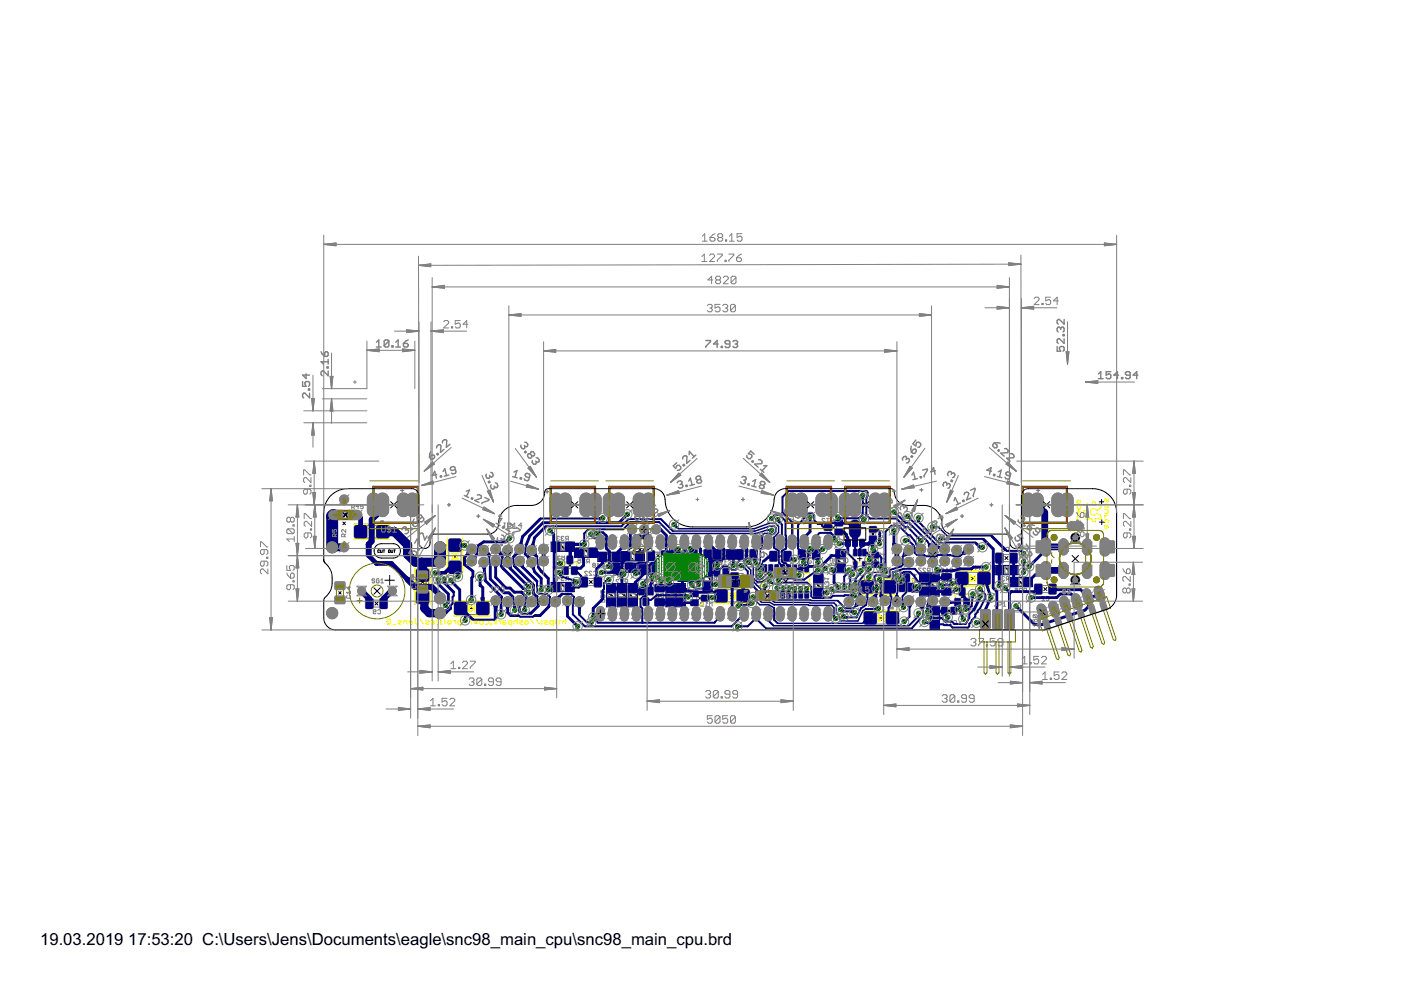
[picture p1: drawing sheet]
<svg xmlns="http://www.w3.org/2000/svg" width="297mm" height="210mm" viewBox="0 0 297 210" stroke-linecap="round" stroke-linejoin="round" font-family="sans-serif">
<defs><g id="words">
<g font-size="4">
<text x="8.5" y="200.4">19.03.2019</text>
<text x="27.2" y="200.4">17:53:20 C:\Users\Jens\Documents\eagle\snc98_main_cpu\snc98_main_cpu.brd</text>
</g>
</g></defs>
<g fill="none" stroke="#000" stroke-width=".21">
<path d="M78.3 112.7h1M78.8 112.2v1.1M95.9 117.9h1.1M96.5 117.4v1.1M119 115.6l.6 .6M119.6 115.6l-.6 .6M120.4 119.4l.8 .8M121.2 119.4l-.8 .8M124 116.9l.5 .6M124.5 116.9l-.5 .6M128.9 117.8l.6 .5M129.5 117.8l-.6 .5"/>
<path d="M133.9 117.6l.6 .6M134.5 117.6l-.6 .6M135.8 113.9h.8M136.2 113.5v.8M139.2 117.6l.6 .5M139.8 117.6l-.6 .5M142.5 118.2h.9M142.9 117.7v1M144.2 118.8h1M144.7 118.3v1M148.1 117.6h.8M148.5 117.2v.8"/>
<path d="M149.6 119.4l.4 .4M150 119.4l-.4 .4M153.2 117.3l.6 .6M153.8 117.3l-.6 .6M158 117.3l.6 .6M158.6 117.3l-.6 .6M165.2 117.6l.6 .6M165.8 117.6l-.6 .6M171.2 117.2l.7 .7M171.9 117.2l-.7 .7M176.2 111.4l.9 .9M177.1 111.4l-.9 .9"/>
<path d="M177.9 118.6l.6 .7M178.5 118.6l-.6 .7M180.3 113.1h1.9M180.8 114.5h.9M181.3 112.1v2.9M181.8 118.4h1M182.3 118v.9M184.8 113l.5 .5M185.3 113l-.5 .5M185.3 118.4l.5 .6M185.8 118.4l-.5 .6M213.1 118l.6 .6"/>
<path d="M213.7 118l-.6 .6M233.1 106.4h.9M233.6 105.9v1M79.5 127.7l.6 .6M80.1 127.7l-.6 .6M89.1 124.3h1M89.6 123.8v1M99.5 129h1M100 128.5v1M119 124.1l.6 .7M119.6 124.1l-.6 .7M125 123.1l.6 .6"/>
<path d="M125.6 123.1l-.6 .6M129.3 125.9l.6 .6M129.9 125.9l-.6 .6M131.5 125.9l.7 .6M131.7 120l.7 .7M132.2 125.9l-.7 .6M132.4 120l-.7 .7M133.9 125.9l.6 .6M134.5 125.9l-.6 .6M136.6 126.1l.7 .7M137.3 126.1l-.7 .7M137.4 120.4l.6 .7"/>
<path d="M138 120.4l-.6 .7M139.6 125.9l.5 .6M140.1 125.9l-.5 .6M141.9 125.9l.6 .6M142.5 125.9l-.6 .6M144 125.9l.6 .6M144.6 125.9l-.6 .6M145.9 121.9l.7 .7M146.6 121.9l-.7 .7M148 126.4l.8 .9M148.8 126.4l-.8 .9M149.8 122.5l.5 .5"/>
<path d="M150.3 122.5l-.5 .5M152.6 122.1l.7 .8M153.3 122.1l-.7 .8M154.7 126.3h1.1M155.2 125.8v1.1M156.1 123h1.5M156.9 122.3v1.5M166.1 122.8l1 1M167.1 122.8l-1 1M173.2 123.8l.7 .7M173.9 123.8l-.7 .7M185.7 124.4h1"/>
<path d="M186.2 123.9v1M186.3 131h1.1M186.9 130.5v1.1M191.8 123.1l.8 .8M192.6 123.1l-.8 .8M195.6 123.6l.7 .6M196.3 123.6l-.7 .6M197.8 123.6l.7 .6M197.9 130.6l.6 .7M198.5 123.6l-.7 .6M198.5 130.6l-.6 .7M200.4 123.6l.6 .6"/>
<path d="M200.9 129.2l.5 .6M201 123.6l-.6 .6M201.4 129.2l-.5 .6M203.6 126.2l.8 .8M204.4 126.2l-.8 .8M205.9 122.3l.8 .7M206.7 122.3l-.8 .7M213.1 120.5l.6 .7M213.7 120.5l-.6 .7M216.1 123.1l.7 .6M216.8 123.1l-.7 .6M221.3 124.6l.7 .6"/>
<path d="M222 124.6l-.7 .6"/>
</g>
<g fill="none" stroke="#808080" stroke-width=".21">
<path d="M76.6 111.4h4.4v2.6h-4.4zM80.7 110.6h.3l-.1-.2-.2 .1v.3h.3M81.1 110.5l.2-.1v.4h-.2zM94.1 116.3h.4v.2h-.4zM94.1 116h.4l-.1 .1M94.1 115.9v.2M94.5 115.5h-.3v.3M94.5 115.5v.2l-.3 .1M94.5 115.5l-.3 .3M95.1 115.8h2.6v4.3h-2.6zM118.2 114.1h.1M118.2 114.1l-.2 .2 .2 .3 .4-.2"/>
<path d="M118.3 118.3l-.1 .2 .1 .3 .5-.2M118.3 118.3h.2M118.3 116.7h2M118.3 115.1h2M118.6 113.9l-.4-.2-.2 .2 .2 .2M118.8 118l-.5-.1-.1 .1 .1 .3M119.1 118.8v-.9l.3 .3 .3-.3v.9M119.1 114.1l-.1 .2 .1 .3 .5-.2M119.1 114.1h.2M119.4 119.2h2.9v1.3h-2.9zM119.6 113.9l-.5-.2-.1 .2 .1 .2M120.2 114.3l-.3 .3"/>
<path d="M120.5 114.3h-.4l-.2-.2 .2-.4h.4v.9M122.5 118.5h.6v.5l-.3-.2-.3 .2 .1 .4 .5-.1M123.3 118h1.9M123.3 116.4h1.9M123.6 119h.1M123.6 119l-.2 .1 .2 .3 .4-.1M124 118.7l-.4-.2-.2 .2 .2 .3M124.7 119.1l-.3 .3M124.9 119.1h-.4l-.1-.1 .1-.5h.4v.9M125.8 119.8l-.1-.1 .1-.3 .4 .2-.1 .2M125.8 119.8h.3M125.8 119.8l-.1 .2 .1 .3 .4-.2-.1-.3"/>
<path d="M126.6 119.8h.6l-.5-.4v.9M127.8 120l-.2 .3M128.1 120h-.4l-.1-.2 .1-.4h.4v.9M128.2 117.3h2M128.2 118.9h2M131 119.5h1.9M133.2 118.8h1.9M133.2 117.1h1.9M133.7 118.9h.9v-.5l-.4-.1-.2 .1v.5M133.7 117.9l.8-.6h.1v.6M133.7 118.3l.3 .3M135.3 113.7h-.3v.4h.3"/>
<path d="M136.7 112.9h.5M136.8 119.9h1.9M137.1 113.7h.3v.4h-.3M137.2 112.5l-.2-.3v.7M137.6 112.2h.3v.7l-.4-.1zM137.7 119.4l-.1-.1-.3 .1 .1 .4 .3-.1M137.7 119.4l.2-.1 .3 .1-.2 .4-.3-.1M137.7 119.4v.3M138 117.1h3M138 118.6h3M139.2 118l-.2 .2 .2 .4M139.4 117.1v.5l.5-.4h-.9"/>
<path d="M139.7 119.8l-.2-.2 .2-.3 .4 .2-.2 .3M139.7 119.8l-.2 .1 .2 .3 .4-.1-.2-.3M139.7 119.8h.2M139.7 118l.2 .2-.2 .4M140.4 119.5l.2-.2 .4 .2v.6l-.1 .1-.5-.1M142.3 117.3v1.8M143.5 117.3v1.8M144.1 117.9v1.9M145.3 117.9v1.9M147 118.3h3.1M147 116.8h3.1M148.8 119h1.9"/>
<path d="M150.8 119.2h.5M151.3 118.7l-.3-.2v.7M151.5 118.6h.5l-.1 .6-.4-.1M152.5 119.4l.1-.1h.5l-.2 .4h-.3zM152.5 118.9l.6 .4M152.5 118.4h1.9M152.5 116.8h1.9M153 117.8l.3 .2M153 117l.2-.2 .3 .2v.4h-.3zM153.3 118.3v-.4l.2-.1 .4 .1v.4M153.4 119.7h.6M153.9 116.8l-.4 .6"/>
<path d="M154 119.1l-.3-.2v.8M154.3 119l.2-.1 .4 .1v.6l-.1 .1-.5-.1M156.8 118.3h3M156.8 116.8h3M157.9 117.4v.6M157.9 117.7h.8l-.2 .3M158 118.4l-.1 .1 .1 .5h.6l.1-.2-.1-.4M158.3 116.6l.2-.1 .2 .1-.1 .5-.3-.2M158.3 116.6l-.1-.1-.3 .1 .1 .5 .3-.2M158.3 116.6v.3M163.9 118.7h3.1M163.9 117.2h3.1"/>
<path d="M165 117.3l.8-.6h.1v.6M165 117.9h.9l-.3 .3M165 117.6v.6M165.2 118.6l-.2 .1 .2 .4h.6l.1-.1-.1-.4M170 118.3h3.1M170 116.8h3.1M171.1 117.9v.6M171.1 118.2h.9l-.3 .3M171.3 118.9l-.2 .1 .2 .4h.6l.1-.1-.1-.4M171.6 117v.4l.1 .1 .3-.1-.1-.4h-.6l-.2 .1 .2 .4M174.9 110l-.1-.1-.5 .1 .6 .8h-.6M175.2 109.9h.6"/>
<path d="M175.5 109.9v.9M176 119.9h.9v-.4l-.5-.2-.1 .2v.4M176 119.3l.3 .3M176 117.5v.5M176 117.8h.9l-.3 .2M176 110.4h1.4v2.9h-1.4zM176.9 118.4v.6h-.5l.2-.3-.2-.3-.4 .2 .1 .4M177.4 118v1.9M179 118v1.9M179 114.4h4.5M179 111.9h4.5M180.5 111.5l.4-.4h.7l.5 .4v.3h-1.6z"/>
<path d="M180.5 111.7h1.6M180.5 111.5h1.5M180.7 111.4h1.2M180.8 111.2h.9M180.8 119.3h2.9M180.8 117.6h2.9M181 109.9h.8M181.8 109.1l-.4-.4v1.2M182.2 108.9l.2-.2h.4l.2 .2v.8l-.2 .2h-.4l-.2-.2M183.4 109.9h.3M183.4 108.7h.3M183.6 108.7v1.2"/>
<path d="M184.5 112.3v1.9M185 117.8v1.8M185.7 112.3v1.9M186.2 117.8v1.8M186.7 118.4h.9l-.3 .3M186.7 117.2v.6M186.7 118.1v.6M186.7 117.5h.9l-.3 .3M186.9 119.1l-.2 .1 .2 .5h.6l.1-.2-.1-.4M211.9 119.1h3M211.9 117.6h3M212.4 116h.6v.5l-.3-.2-.3 .2 .1 .4 .5-.1"/>
<path d="M213.3 116.2l.2-.2 .4 .2v.6l-.2 .1-.4-.1M78.3 128.7h3M78.3 127.2h3M79.1 129.7h.5l.1-.1-.1-.3-.5 .1v.6l.2 .1 .4-.1M80.1 129.4l.1-.1 .4 .1v.6l-.1 .1-.4-.1M87.3 122.3l.3-.1 .1 .3h-.4zM87.5 121.9h-.2l.1 .2M87.5 121.9h.2l-.1 .2M87.5 121.9v.1M88.3 122.2h2.6v4.2h-2.6zM97.9 127.7h4.3v2.6h-4.3zM101.9 126.7h.3v.2h-.3l.1 .2 .2-.1"/>
<path d="M102.3 126.7h.2v.4l-.2-.1zM118 122.7h.6l-.4-.4v.8M118.3 125.3h2M118.3 123.7h2M119.1 122.7h.2M119.1 122.7l-.1 .1 .1 .3 .5-.1M119.6 122.4l-.5-.1-.1 .1 .1 .3M120.2 122.8l-.3 .3M120.5 122.8l-.6-.1 .2-.4h.4v.8M123.7 122.7h3.1M123.7 124.2h3.1M124.5 121.3l-.1-.2-.4 .2 .5 .7h-.5"/>
<path d="M125.5 121.3l-.2-.2-.4 .2 .6 .7h-.6M125.8 121.3l.2-.2 .4 .2-.1 .7-.5-.2M127.4 127.7h.8v-.5l-.4-.1-.1 .6M127.4 126.2v.5l.7-.5 .1 .1-.1 .4M127.4 127.1l.3 .3M127.4 125.2v.6M127.4 125.5h.8l-.2 .3M128.8 125.2v1.9M130 122h.6l-.5-.4v.8M130.4 125.2v1.9M131 121.2h1.9M131.1 125.2v1.9"/>
<path d="M131.2 123l-.1-.1-.5 .1 .6 .7h-.6M131.2 122.2l-.3 .2M131.5 122.2h-.4l-.2-.2 .2-.4h.4v.8M132.1 123l-.1-.1-.4 .1 .5 .7h-.5M132.7 125.2v1.9M132.8 123.4l-.3 .3M133.1 123.4h-.4l-.2-.4 .2-.1h.4v.8M133.3 125.2v1.9M133.4 126.2h.6l-.4-.4v.8M134.4 126.2h.5l-.4-.4v.8M135 125.2v1.9M135.5 125.8h2.9v1.3h-2.9z"/>
<path d="M136.8 121.6h1.9M137.3 121.7h.9v-.4l-.5-.2-.1 .2v.4M137.3 120.2v.6l.6-.6 .3 .1-.2 .5M137.3 121.1l.3 .3M137.6 123.5l-.1-.1-.5 .1 .6 .7h-.6M137.9 124.2v-.8l.3 .2 .3-.2v.8M139.1 124.7v3M139.3 126.4l.1-.2h.4l-.1 .5h-.3zM139.3 125.8l.5 .4M140.1 120.6h-.6l.6 .8M140.2 126l.1-.2 .5 .2v.5l-.2 .2-.4-.2M140.4 120.7l.2-.1 .4 .1v.6l-.1 .1-.5-.1"/>
<path d="M140.6 124.7v3M141.4 125.2v2M142 125.8h-.5l.5 .8M142.4 126.2h.6l-.5-.4v.8M143 125.2v2M143.5 125.2v1.9M143.6 125.8l.6 .4M143.7 126.2h.5v.3l-.5 .1-.1-.1zM144.5 126.2h.6l-.4-.4v.8M145.1 125.2v1.9M145.3 121.5h1.9M145.3 123.1h1.9"/>
<path d="M145.8 123.6h.9v-.5l-.5-.1-.1 .1v.5M145.8 122.1v.5l.6-.5 .3 .1-.2 .4M145.8 123l.3 .3M146.5 121.1h-.6l-.1 .2 .1 .4M146.5 121.1l.2 .2-.2 .4h-.6M146.5 121.1l-.6 .6M147.7 125.4h1.3v2.8h-1.3zM148.8 123.2h.6M148.8 120.2h1.9M149.1 127.8l-.1-.1-.5 .1 .6 .7h-.6M149.2 121.8v1.9M149.4 122.6l-.3-.3v.9"/>
<path d="M149.5 128.5h.6M150.1 128l-.3-.3v.8M150.1 122.9l-.3 .3M150.3 122.9h-.4l-.1-.4 .1-.2h.4v.9M150.4 128.5v-.8l.3 .3 .3-.3v.8M150.7 123.2h.6M150.8 121.8v1.9M151.3 122.6l-.3-.3v.9M151.5 121.9h2.9v1.3h-2.9zM151.6 122.3h.6M151.9 122.3v.9M153.1 125h4.3v2.6h-4.3z"/>
<path d="M156.2 121.6h1.3v2.8h-1.3zM157.2 124.2h.1M157.2 124.2v.2h.2l-.1-.2M157.2 124.2v-.2l.2 .1-.1 .1M157.6 124h.2v.4h-.3zM158.8 124.5h1.2M159.4 123.1l-.2-.2-.4 .2v.4l.2 .2M159.4 123.1l.2-.2 .4 .2v.4l-.2 .2M159.4 123.1v.2M160 124.1v.8M160.3 122.7v.6M160.3 123h.9l-.3 .3"/>
<path d="M161.2 123.6h-.7l-.2 .2 .2 .4h.7M172.7 123.2v1.9M174.3 123.2v1.9M174.9 124.9h.8v-.5l-.1-.1-.4 .1v.5M174.9 124.3l.3 .3M174.9 122.4v.6M174.9 122.7h.8l-.2 .3M175.3 123.5l.2-.2 .2 .2-.1 .4M175.3 123.5l-.1-.2-.3 .2 .1 .4M175.3 123.5v.1M181.5 120.8h.3l-.2-.2v.4M181.9 120.6v.4l.2-.1v-.3"/>
<path d="M184.1 123.1h4.3v2.6h-4.3zM184.7 129.7h4.3v2.6h-4.3zM188 122.2h-.3l.3 .3h-.3M188.1 122.5h.3M188.4 122.3l-.2-.2v.4M188.4 129.1h.2M188.5 122.2l.2-.1v.4l-.2-.1zM188.6 128.8l-.1-.1v.4M188.7 129.1h.3M189 128.8l-.1-.1v.4M189.1 128.8l.3-.1v.4l-.3-.1zM190.8 122.9h2.8v1.3h-2.8z"/>
<path d="M193.4 122.6h.9l-.3 .3 .3 .3h-.9M193.8 121.7v.6l.5-.5h-.9M195.2 123v1.9M195.3 120.5h-.5l.5 .8M196.3 120.6l-.2-.1-.4 .1 .6 .7h-.6M196.7 123.9l-.2 .2 .2 .3 .4-.2M196.7 123.9h.1M196.8 123v1.9M196.9 121l-.3 .3M197.1 123.6l-.4-.1-.2 .1 .2 .3M197.2 121h-.4l-.2-.4 .2-.1h.4v.8M197.3 123v1.9"/>
<path d="M197.4 130v1.9M197.5 130.7l.4-.2 .1 .8M197.5 130.7v.6l.1 .1 .4-.1M197.5 130.7l.5 .6M198 123.6l-.1-.1-.4 .1 .5 .8h-.5M198.4 130.5h.6v.5l-.3-.2-.3 .2 .1 .4 .5-.1M198.7 124.1l-.3 .3M199 123v1.9M199 123.5h-.5l-.1 .1 .1 .5h.5M199 130v1.9M199.5 120.6l.4-.1 .2 .1v.6M199.5 120.6v.6l.2 .1 .4-.1"/>
<path d="M199.5 120.6l.6 .6M199.6 131.1l-.3 .3M199.9 131.1l-.6-.1 .2-.5h.4v.9M199.9 122.4v3M200.3 130.1h1.8M200.3 128.9h1.8M200.4 121.3h.6M200.9 131.7l-.1-.1-.5 .1 .6 .7h-.6M201 120.8l-.3-.3v.8M201.3 132.4h.5M201.4 120.6l.1-.1 .5 .1-.2 .7-.4-.1M201.4 122.4v3"/>
<path d="M201.8 131.8l-.3-.2v.8M202.2 131.7l.1-.1 .5 .1v.6l-.2 .1-.4-.1M202.6 125.9h2.8v1.3h-2.8zM204.1 121.3h4.3v2.7h-4.3zM205.2 129.8h.5M205.7 129.2l-.3-.3v.9M206.1 129.8v-.9l.3 .3 .3-.3v.9M206.7 120.5h.6l-.4-.4v.8M207.8 120.1h.4v.8h-.4l-.1-.1zM212.4 120.1h1.9M212.4 121.7h1.9M212.5 122.6l-.1 .2 .1 .3 .5-.2"/>
<path d="M212.5 122.6h.2M213 122.4l-.5-.2-.1 .2 .1 .2M213.6 122.8l-.3 .3M213.9 122.8h-.4l-.2-.2 .2-.4h.4v.9M215.2 124.8h.6v.4l-.3-.2-.3 .2 .1 .4 .5-.1M215.5 124.2h1.9M215.5 122.6h1.9M216.7 124.9l-.1-.1-.5 .1 .6 .7h-.6M217.4 125.3l-.3 .3M217.6 125.3h-.4l-.1-.4 .5-.1v.8M220.1 125.6h3.1M220.1 124.2h3.1"/>
<path d="M221.4 126.6l-.1-.1-.4 .1 .5 .7h-.5M221.8 126.6l.2-.1 .4 .1v.6l-.2 .1-.4-.1"/>
</g>
<g fill="#808080" stroke="#808080" stroke-width=".21">
<path d="M149.6 116.8h.5v1.6h-.5z"/>
<path d="M146.9 116.8h.5v1.6h-.5z"/>
<path d="M220 124.1h.5v1.6h-.5z"/>
<path d="M222.7 124.1h.5v1.6h-.5z"/>
<path d="M144 119.3h1.4v.5h-1.4z"/>
<path d="M144 117.8h1.4v.5h-1.4z"/>
<path d="M142.3 118.7h1.3v.5h-1.3z"/>
<path d="M142.3 117.2h1.3v.5h-1.3z"/>
<path d="M203.8 125.3h.4v.6h-.4z"/>
<path d="M202.8 127.3h.5v.6h-.5z"/>
<path d="M204.7 127.3h.5v.6h-.5z"/>
<path d="M208.4 121.5h.7v2.2h-.7z"/>
<path d="M203.5 121.5h.6v2.2h-.6z"/>
<path d="M207.3 121.4h.7v2.5h-.7z"/>
<path d="M102.2 127.9h.6v2.2h-.6z"/>
<path d="M97.2 127.9h.6v2.2h-.6z"/>
<path d="M101.1 127.8h.6v2.4h-.6z"/>
<path d="M128.7 124.5h1.8v.7h-1.8z"/>
<path d="M128.7 127.1h1.8v.8h-1.8z"/>
<path d="M131 124.5h1.7v.7h-1.7z"/>
<path d="M131 127.1h1.7v.8h-1.7z"/>
<path d="M172.7 125.1h1.7v.8h-1.7z"/>
<path d="M172.7 122.5h1.7v.7h-1.7z"/>
<path d="M165.7 125.2h.5v1.2h-.5z"/>
<path d="M161.9 120.2h.5v1.1h-.5z"/>
<path d="M163.2 120.2h.5v1.1h-.5z"/>
<path d="M164.4 120.2h.5v1.1h-.5z"/>
<path d="M165.7 120.2h.5v1.1h-.5z"/>
<path d="M164.4 125.2h.5v1.2h-.5z"/>
<path d="M163.2 125.2h.5v1.2h-.5z"/>
<path d="M161.9 125.2h.5v1.2h-.5z"/>
<path d="M167 120.2h.5v1.1h-.5z"/>
<path d="M168.2 120.2h.5v1.1h-.5z"/>
<path d="M169.5 120.2h.5v1.1h-.5z"/>
<path d="M170.8 120.2h.5v1.1h-.5z"/>
<path d="M167 125.2h.5v1.2h-.5z"/>
<path d="M168.2 125.2h.5v1.2h-.5z"/>
<path d="M169.5 125.2h.5v1.2h-.5z"/>
<path d="M170.8 125.2h.5v1.2h-.5z"/>
<path d="M120.6 118.6h.5v.5h-.5z"/>
<path d="M119.7 120.6h.4v.6h-.4z"/>
<path d="M121.5 120.6h.5v.6h-.5z"/>
<path d="M192 122.2h.4v.6h-.4z"/>
<path d="M191 124.2h.5v.6h-.5z"/>
<path d="M192.9 124.2h.5v.6h-.5z"/>
<path d="M88.5 121.5h2.2v.6h-2.2z"/>
<path d="M88.5 126.5h2.2v.6h-2.2z"/>
<path d="M88.4 122.5h2.4v.7h-2.4z"/>
<path d="M156.7 116.8h.5v1.6h-.5z"/>
<path d="M159.4 116.8h.5v1.6h-.5z"/>
<path d="M197.3 129.3h1.8v.7h-1.8z"/>
<path d="M197.3 131.9h1.8v.7h-1.8z"/>
<path d="M149.2 123.7h1.7v.8h-1.7z"/>
<path d="M149.2 121.1h1.7v.7h-1.7z"/>
<path d="M130.3 119.5h.7v1.7h-.7z"/>
<path d="M133 119.5h.7v1.7h-.7z"/>
<path d="M177.4 117.3h1.7v.7h-1.7z"/>
<path d="M177.4 119.9h1.7v.7h-1.7z"/>
<path d="M120.3 123.6h.7v1.7h-.7z"/>
<path d="M117.6 123.6h.7v1.7h-.7z"/>
<path d="M130.2 117.2h.7v1.7h-.7z"/>
<path d="M127.5 117.2h.7v1.7h-.7z"/>
<path d="M125.2 116.3h.7v1.7h-.7z"/>
<path d="M122.6 116.3h.7v1.7h-.7z"/>
<path d="M120.3 115h.7v1.8h-.7z"/>
<path d="M117.6 115h.7v1.8h-.7z"/>
<path d="M150.3 118.9h.5v1.3h-.5z"/>
<path d="M148.8 118.9h.5v1.3h-.5z"/>
<path d="M181.1 117h.5v.6h-.5z"/>
<path d="M182 117h.5v.6h-.5z"/>
<path d="M183 117h.5v.6h-.5z"/>
<path d="M183 119.3h.5v.7h-.5z"/>
<path d="M181.1 119.3h.5v.7h-.5z"/>
<path d="M126.4 122.6h.5v1.6h-.5z"/>
<path d="M123.7 122.6h.5v1.6h-.5z"/>
<path d="M211.7 120h.7v1.7h-.7z"/>
<path d="M214.4 120h.7v1.7h-.7z"/>
<path d="M184.9 119.2h1.3v.5h-1.3z"/>
<path d="M184.9 117.7h1.3v.5h-1.3z"/>
<path d="M157.4 125.2h.7v2.2h-.7z"/>
<path d="M152.4 125.2h.7v2.2h-.7z"/>
<path d="M156.3 125.1h.7v2.5h-.7z"/>
<path d="M144.5 121.4h.8v1.7h-.8z"/>
<path d="M147.2 121.4h.7v1.7h-.7z"/>
<path d="M197.3 122.2h1.7v.8h-1.7z"/>
<path d="M197.3 124.9h1.7v.7h-1.7z"/>
<path d="M214.5 117.5h.5v1.6h-.5z"/>
<path d="M211.8 117.5h.5v1.6h-.5z"/>
<path d="M214.8 122.5h.7v1.8h-.7z"/>
<path d="M217.4 122.5h.7v1.8h-.7z"/>
<path d="M137.9 117h.5v1.6h-.5z"/>
<path d="M140.6 117h.5v1.6h-.5z"/>
<path d="M78.2 127.2h.5v1.6h-.5z"/>
<path d="M80.9 127.2h.5v1.6h-.5z"/>
<path d="M200.2 128.8h.5v1.4h-.5z"/>
<path d="M201.7 128.8h.5v1.4h-.5z"/>
<path d="M189 129.9h.7v2.2h-.7z"/>
<path d="M184 129.9h.7v2.2h-.7z"/>
<path d="M187.9 129.8h.7v2.4h-.7z"/>
<path d="M199.9 125h1.6v.5h-1.6z"/>
<path d="M199.9 122.3h1.6v.5h-1.6z"/>
<path d="M188.4 123.3h.6v2.2h-.6z"/>
<path d="M183.4 123.3h.6v2.2h-.6z"/>
<path d="M187.3 123.2h.7v2.4h-.7z"/>
<path d="M195.1 122.2h1.7v.8h-1.7z"/>
<path d="M195.1 124.9h1.7v.7h-1.7z"/>
<path d="M136.7 127.1h.5v.6h-.5z"/>
<path d="M137.7 125.2h.4v.6h-.4z"/>
<path d="M135.8 125.2h.4v.6h-.4z"/>
<path d="M138.7 119.9h.7v1.7h-.7z"/>
<path d="M136 119.9h.8v1.7h-.8z"/>
<path d="M133.3 124.5h1.7v.7h-1.7z"/>
<path d="M133.3 127.1h1.7v.8h-1.7z"/>
<path d="M81 111.6h.6v2.2h-.6z"/>
<path d="M76 111.6h.6v2.2h-.6z"/>
<path d="M79.9 111.5h.7v2.5h-.7z"/>
<path d="M95.4 115.1h2.2v.7h-2.2z"/>
<path d="M95.4 120.1h2.2v.7h-2.2z"/>
<path d="M95.2 116.2h2.5v.7h-2.5z"/>
<path d="M149.1 126.6h.6v.5h-.6z"/>
<path d="M147.1 125.7h.6v.4h-.6z"/>
<path d="M147.1 127.5h.6v.5h-.6z"/>
<path d="M143.4 124.5h1.8v.7h-1.8z"/>
<path d="M143.4 127.1h1.8v.8h-1.8z"/>
<path d="M141.3 127.1h1.7v.8h-1.7z"/>
<path d="M141.3 124.5h1.7v.7h-1.7z"/>
<path d="M182.5 114.4h.5v.8h-.5z"/>
<path d="M179.5 114.4h.5v.8h-.5z"/>
<path d="M181 114.4h.5v.8h-.5z"/>
<path d="M184.4 112.2h1.3v.6h-1.3z"/>
<path d="M184.4 113.7h1.3v.6h-1.3z"/>
<path d="M139.1 127.3h1.6v.5h-1.6z"/>
<path d="M139.1 124.6h1.6v.5h-1.6z"/>
<path d="M152.7 123.2h.5v.6h-.5z"/>
<path d="M153.6 121.2h.5v.6h-.5z"/>
<path d="M151.8 121.2h.5v.6h-.5z"/>
<path d="M154.4 116.7h.7v1.7h-.7z"/>
<path d="M151.8 116.7h.7v1.7h-.7z"/>
<path d="M135.1 117.1h.7v1.7h-.7z"/>
<path d="M132.5 117.1h.7v1.7h-.7z"/>
<path d="M175.4 111.6h.6v.5h-.6z"/>
<path d="M177.4 112.6h.6v.4h-.6z"/>
<path d="M177.4 110.7h.6v.4h-.6z"/>
<path d="M157.6 122.8h.6v.5h-.6z"/>
<path d="M155.6 121.9h.6v.4h-.6z"/>
<path d="M155.6 123.7h.6v.5h-.6z"/>
<path d="M163.9 117.1h.5v1.6h-.5z"/>
<path d="M166.6 117.1h.5v1.6h-.5z"/>
<path d="M169.9 116.8h.5v1.6h-.5z"/>
<path d="M172.6 116.8h.5v1.6h-.5z"/>
<path d="M128.9 125.9h1.4v.6h-1.4z"/>
<path d="M131.2 125.9h1.4v.6h-1.4z"/>
<path d="M172.8 123.9h1.4v.6h-1.4z"/>
<path d="M197.5 130.6h1.4v.6h-1.4z"/>
<path d="M149.3 122.5h1.4v.6h-1.4z"/>
<path d="M131.7 119.7h.6v1.4h-.6z"/>
<path d="M177.5 118.7h1.4v.6h-1.4z"/>
<path d="M119 123.8h.6v1.4h-.6z"/>
<path d="M128.9 117.4h.6v1.4h-.6z"/>
<path d="M124 116.5h.5v1.4h-.5z"/>
<path d="M119 115.2h.6v1.4h-.6z"/>
<path d="M213.1 120.2h.6v1.4h-.6z"/>
<path d="M145.9 121.6h.6v1.4h-.6z"/>
<path d="M197.4 123.6h1.4v.6h-1.4z"/>
<path d="M216.1 122.7h.6v1.4h-.6z"/>
<path d="M195.3 123.6h1.4v.6h-1.4z"/>
<path d="M137.4 120h.6v1.4h-.6z"/>
<path d="M133.5 125.9h1.4v.6h-1.4z"/>
<path d="M143.6 125.9h1.4v.6h-1.4z"/>
<path d="M141.5 125.9h1.4v.6h-1.4z"/>
<path d="M153.2 116.9h.6v1.4h-.6z"/>
<path d="M133.9 117.2h.6v1.4h-.6z"/>
<path d="M180.9 114.4h.8v1.4h-.8z"/>
<path d="M179.4 114.4h.8v1.4h-.8z"/>
<path d="M182.4 114.4h.8v1.4h-.8z"/>
<path d="M180.4 110.8h1.8v2.2h-1.8z"/>
<path d="M182.5 114.5h.5v1.2h-.5z"/>
<path d="M180.4 111.5h1.8v.5h-1.8z"/>
<path d="M181 114.5h.5v1.2h-.5z"/>
<path d="M179.5 114.5h.5v1.2h-.5z"/>
<path d="M155.3 123.6h.9v.8h-.9z"/>
<path d="M155.3 121.6h.9v.8h-.9z"/>
<path d="M157.5 122.6h.9v.8h-.9z"/>
<path d="M220.2 128.3l.6-.2 .6 .3 .8 1.9a.92 .92 0 0 1-.7 1.1 .92 .92 0 0 1-1.1-.5l-.6-1.7 .1-.5z"/>
<path d="M222.7 127.7l.6-.2 .6 .3 .8 2a.92 .92 0 0 1-.7 1 .92 .92 0 0 1-1.1-.4l-.6-1.8 .1-.5z"/>
<path d="M225 126.7l.6-.3 .7 .4 .7 1.9a.92 .92 0 0 1-.6 1.1 .92 .92 0 0 1-1.1-.5l-.6-1.8v-.4z"/>
<path d="M227.5 126.1l.6-.2 .6 .3 .8 2a.92 .92 0 0 1-.7 1 .92 .92 0 0 1-1.1-.4l-.6-1.8 .1-.5z"/>
<path d="M229.8 125.1l.6-.3 .7 .4 .7 1.9a.92 .92 0 0 1-.6 1.1 .92 .92 0 0 1-1.1-.5l-.6-1.8v-.4z"/>
<path d="M232.3 124.5l.6-.2 .7 .3 .7 2a.92 .92 0 0 1-.6 1 .92 .92 0 0 1-1.1-.5l-.6-1.7v-.5z"/>
<path d="M174.9 113.7a.82 .82 0 0 1 .9-.3 .82 .82 0 0 1 .6 .7v1.6a.82 .82 0 0 1-.8 .7 .82 .82 0 0 1-.8-.7v-1.6z"/>
<path d="M172.4 113.7a.82 .82 0 0 1 .8-.3 .82 .82 0 0 1 .6 .7v1.6a.82 .82 0 0 1-.8 .7 .82 .82 0 0 1-.8-.7v-1.6z"/>
<path d="M169.8 113.7a.82 .82 0 0 1 .9-.3 .82 .82 0 0 1 .6 .7v1.6a.82 .82 0 0 1-.8 .7 .82 .82 0 0 1-.8-.7v-1.6z"/>
<path d="M167.3 113.7a.82 .82 0 0 1 .9-.3 .82 .82 0 0 1 .6 .7v1.6a.82 .82 0 0 1-.9 .7 .82 .82 0 0 1-.8-.7v-1.6z"/>
<path d="M164.8 113.7a.82 .82 0 0 1 .8-.3 .82 .82 0 0 1 .6 .7v1.6a.82 .82 0 0 1-.8 .7 .82 .82 0 0 1-.8-.7v-1.6z"/>
<path d="M162.2 113.7a.82 .82 0 0 1 .9-.3 .82 .82 0 0 1 .6 .7v1.6a.82 .82 0 0 1-.8 .7 .82 .82 0 0 1-.8-.7v-1.6z"/>
<path d="M159.7 113.7a.82 .82 0 0 1 .8-.3 .82 .82 0 0 1 .6 .7v1.6a.82 .82 0 0 1-.8 .7 .82 .82 0 0 1-.8-.7v-1.6z"/>
<path d="M157.1 113.7a.82 .82 0 0 1 .9-.3 .82 .82 0 0 1 .6 .7v1.6a.82 .82 0 0 1-.8 .7 .82 .82 0 0 1-.8-.7v-1.6z"/>
<path d="M154.6 113.7a.82 .82 0 0 1 .9-.3 .82 .82 0 0 1 .6 .7v1.6a.82 .82 0 0 1-.9 .7 .82 .82 0 0 1-.8-.7v-1.6z"/>
<path d="M152.1 113.7a.82 .82 0 0 1 .8-.3 .82 .82 0 0 1 .6 .7v1.6a.82 .82 0 0 1-.8 .7 .82 .82 0 0 1-.8-.7v-1.6z"/>
<path d="M149.5 113.7a.82 .82 0 0 1 .9-.3 .82 .82 0 0 1 .6 .7v1.6a.82 .82 0 0 1-.8 .7 .82 .82 0 0 1-.8-.7v-1.6z"/>
<path d="M147 113.7a.82 .82 0 0 1 .8-.3 .82 .82 0 0 1 .6 .7v1.6a.82 .82 0 0 1-.8 .7 .82 .82 0 0 1-.8-.7v-1.6z"/>
<path d="M144.4 113.7a.82 .82 0 0 1 .9-.3 .82 .82 0 0 1 .6 .7v1.6a.82 .82 0 0 1-.8 .7 .82 .82 0 0 1-.8-.7v-1.6z"/>
<path d="M141.9 113.7a.82 .82 0 0 1 .9-.3 .82 .82 0 0 1 .6 .7v1.6a.82 .82 0 0 1-.9 .7 .82 .82 0 0 1-.8-.7v-1.6z"/>
<path d="M139.4 113.7a.82 .82 0 0 1 .8-.3 .82 .82 0 0 1 .6 .7v1.6a.82 .82 0 0 1-.8 .7 .82 .82 0 0 1-.8-.7v-1.6z"/>
<path d="M136.8 113.7a.82 .82 0 0 1 .9-.3 .82 .82 0 0 1 .6 .7v1.6a.82 .82 0 0 1-.8 .7 .82 .82 0 0 1-.8-.7v-1.6z"/>
<path d="M134.3 113.7a.82 .82 0 0 1 .8-.3 .82 .82 0 0 1 .6 .7v1.6a.82 .82 0 0 1-.8 .7 .82 .82 0 0 1-.8-.7v-1.6z"/>
<path d="M131.7 113.7a.82 .82 0 0 1 .9-.3 .82 .82 0 0 1 .6 .7v1.6a.82 .82 0 0 1-.8 .7 .82 .82 0 0 1-.8-.7v-1.6z"/>
<path d="M129.2 113.7a.82 .82 0 0 1 .9-.3 .82 .82 0 0 1 .6 .7v1.6a.82 .82 0 0 1-.9 .7 .82 .82 0 0 1-.8-.7v-1.6z"/>
<path d="M126.7 113.7a.82 .82 0 0 1 .8-.3 .82 .82 0 0 1 .6 .7v1.6a.82 .82 0 0 1-.8 .7 .82 .82 0 0 1-.8-.7v-1.6z"/>
<path d="M126.7 128.9a.82 .82 0 0 1 .8-.3 .82 .82 0 0 1 .6 .7v1.7a.82 .82 0 0 1-.8 .7 .82 .82 0 0 1-.8-.7v-1.7z"/>
<path d="M129.2 128.9a.82 .82 0 0 1 .9-.3 .82 .82 0 0 1 .6 .7v1.7a.82 .82 0 0 1-.9 .7 .82 .82 0 0 1-.8-.7v-1.7z"/>
<path d="M131.7 128.9a.82 .82 0 0 1 .9-.3 .82 .82 0 0 1 .6 .7v1.7a.82 .82 0 0 1-.8 .7 .82 .82 0 0 1-.8-.7v-1.7z"/>
<path d="M134.3 128.9a.82 .82 0 0 1 .8-.3 .82 .82 0 0 1 .6 .7v1.7a.82 .82 0 0 1-.8 .7 .82 .82 0 0 1-.8-.7v-1.7z"/>
<path d="M136.8 128.9a.82 .82 0 0 1 .9-.3 .82 .82 0 0 1 .6 .7v1.7a.82 .82 0 0 1-.8 .7 .82 .82 0 0 1-.8-.7v-1.7z"/>
<path d="M139.4 128.9a.82 .82 0 0 1 .8-.3 .82 .82 0 0 1 .6 .7v1.7a.82 .82 0 0 1-.8 .7 .82 .82 0 0 1-.8-.7v-1.7z"/>
<path d="M141.9 128.9a.82 .82 0 0 1 .9-.3 .82 .82 0 0 1 .6 .7v1.7a.82 .82 0 0 1-.9 .7 .82 .82 0 0 1-.8-.7v-1.7z"/>
<path d="M144.4 128.9a.82 .82 0 0 1 .9-.3 .82 .82 0 0 1 .6 .7v1.7a.82 .82 0 0 1-.8 .7 .82 .82 0 0 1-.8-.7v-1.7z"/>
<path d="M147 128.9a.82 .82 0 0 1 .8-.3 .82 .82 0 0 1 .6 .7v1.7a.82 .82 0 0 1-.8 .7 .82 .82 0 0 1-.8-.7v-1.7z"/>
<path d="M149.5 128.9a.82 .82 0 0 1 .9-.3 .82 .82 0 0 1 .6 .7v1.7a.82 .82 0 0 1-.8 .7 .82 .82 0 0 1-.8-.7v-1.7z"/>
<path d="M152.1 128.9a.82 .82 0 0 1 .8-.3 .82 .82 0 0 1 .6 .7v1.7a.82 .82 0 0 1-.8 .7 .82 .82 0 0 1-.8-.7v-1.7z"/>
<path d="M154.6 128.9a.82 .82 0 0 1 .9-.3 .82 .82 0 0 1 .6 .7v1.7a.82 .82 0 0 1-.9 .7 .82 .82 0 0 1-.8-.7v-1.7z"/>
<path d="M157.1 128.9a.82 .82 0 0 1 .9-.3 .82 .82 0 0 1 .6 .7v1.7a.82 .82 0 0 1-.8 .7 .82 .82 0 0 1-.8-.7v-1.7z"/>
<path d="M159.7 128.9a.82 .82 0 0 1 .8-.3 .82 .82 0 0 1 .6 .7v1.7a.82 .82 0 0 1-.8 .7 .82 .82 0 0 1-.8-.7v-1.7z"/>
<path d="M162.2 128.9a.82 .82 0 0 1 .9-.3 .82 .82 0 0 1 .6 .7v1.7a.82 .82 0 0 1-.8 .7 .82 .82 0 0 1-.8-.7v-1.7z"/>
<path d="M164.8 128.9a.82 .82 0 0 1 .8-.3 .82 .82 0 0 1 .6 .7v1.7a.82 .82 0 0 1-.8 .7 .82 .82 0 0 1-.8-.7v-1.7z"/>
<path d="M167.3 128.9a.82 .82 0 0 1 .9-.3 .82 .82 0 0 1 .6 .7v1.7a.82 .82 0 0 1-.9 .7 .82 .82 0 0 1-.8-.7v-1.7z"/>
<path d="M169.8 128.9a.82 .82 0 0 1 .9-.3 .82 .82 0 0 1 .6 .7v1.7a.82 .82 0 0 1-.8 .7 .82 .82 0 0 1-.8-.7v-1.7z"/>
<path d="M172.4 128.9a.82 .82 0 0 1 .8-.3 .82 .82 0 0 1 .6 .7v1.7a.82 .82 0 0 1-.8 .7 .82 .82 0 0 1-.8-.7v-1.7z"/>
<path d="M174.9 128.9a.82 .82 0 0 1 .9-.3 .82 .82 0 0 1 .6 .7v1.7a.82 .82 0 0 1-.8 .7 .82 .82 0 0 1-.8-.7v-1.7z"/>
<path d="M223.5 104.8a1.3 1.3 0 0 1 2.1 .9v2.7a1.31 1.31 0 0 1-1.3 1.1 1.31 1.31 0 0 1-1.3-1.1v-2.7z"/>
<path d="M217.1 104.8a1.3 1.3 0 0 1 2.2 .9v2.7a1.31 1.31 0 0 1-1.3 1.1 1.31 1.31 0 0 1-1.3-1.1v-2.7z"/>
<path d="M219 104.8a1.3 1.3 0 0 1 2.2 .9v2.7a1.31 1.31 0 0 1-1.3 1.1 1.31 1.31 0 0 1-1.3-1.1v-2.7z"/>
<path d="M225.4 104.8a1.3 1.3 0 0 1 2.1 .9v2.7a1.31 1.31 0 0 1-1.3 1.1 1.31 1.31 0 0 1-1.3-1.1v-2.7z"/>
<path d="M86.4 105a1.31 1.31 0 0 1 1.4-.4 1.31 1.31 0 0 1 1 1.1v2.7a1.31 1.31 0 0 1-1.3 1.1 1.31 1.31 0 0 1-1.4-1.1v-2.7z"/>
<path d="M80.1 105a1.31 1.31 0 0 1 1.4-.4 1.31 1.31 0 0 1 .9 1.1v2.7a1.31 1.31 0 0 1-1.3 1.1 1.31 1.31 0 0 1-1.3-1.1v-2.7z"/>
<path d="M78.2 105a1.31 1.31 0 0 1 1.4-.4 1.31 1.31 0 0 1 .9 1.1v2.7a1.31 1.31 0 0 1-1.3 1.1 1.31 1.31 0 0 1-1.3-1.1v-2.7z"/>
<path d="M84.5 105a1.31 1.31 0 0 1 1.4-.4 1.31 1.31 0 0 1 .9 1.1v2.7a1.31 1.31 0 0 1-1.3 1.1 1.31 1.31 0 0 1-1.3-1.1v-2.7z"/>
<path d="M180.1 105a1.31 1.31 0 0 1 1.4-.4 1.31 1.31 0 0 1 1 1.1v2.7a1.31 1.31 0 0 1-1.3 1.1 1.31 1.31 0 0 1-1.3-1.1v-2.7z"/>
<path d="M186.5 105a1.31 1.31 0 0 1 1.4-.4 1.31 1.31 0 0 1 .9 1.1v2.7a1.31 1.31 0 0 1-1.3 1.1 1.31 1.31 0 0 1-1.3-1.1v-2.7z"/>
<path d="M184.6 105a1.31 1.31 0 0 1 1.4-.4 1.31 1.31 0 0 1 .9 1.1v2.7a1.31 1.31 0 0 1-1.3 1.1 1.31 1.31 0 0 1-1.3-1.1v-2.7z"/>
<path d="M178.2 105a1.31 1.31 0 0 1 1.4-.4 1.31 1.31 0 0 1 1 1.1v2.7a1.31 1.31 0 0 1-1.4 1.1 1.31 1.31 0 0 1-1.3-1.1v-2.7z"/>
<path d="M116.9 105a1.31 1.31 0 0 1 1.4-.4 1.31 1.31 0 0 1 .9 1.1v2.7a1.31 1.31 0 0 1-1.3 1.1 1.31 1.31 0 0 1-1.3-1.1v-2.7z"/>
<path d="M123.3 105a1.31 1.31 0 0 1 1.3-.4 1.31 1.31 0 0 1 1 1.1v2.7a1.31 1.31 0 0 1-1.3 1.1 1.31 1.31 0 0 1-1.3-1.1v-2.7z"/>
<path d="M125.2 105a1.31 1.31 0 0 1 1.3-.4 1.31 1.31 0 0 1 1 1.1v2.7a1.31 1.31 0 0 1-1.3 1.1 1.31 1.31 0 0 1-1.3-1.1v-2.7z"/>
<path d="M118.8 105a1.31 1.31 0 0 1 1.4-.4 1.31 1.31 0 0 1 .9 1.1v2.7a1.31 1.31 0 0 1-1.3 1.1 1.31 1.31 0 0 1-1.3-1.1v-2.7z"/>
<path d="M173.3 105a1.31 1.31 0 0 1 1.4-.4 1.31 1.31 0 0 1 .9 1.1v2.7a1.31 1.31 0 0 1-1.3 1.1 1.31 1.31 0 0 1-1.3-1.1v-2.7z"/>
<path d="M166.9 105a1.31 1.31 0 0 1 1.4-.4 1.31 1.31 0 0 1 .9 1.1v2.7a1.31 1.31 0 0 1-1.3 1.1 1.31 1.31 0 0 1-1.3-1.1v-2.7z"/>
<path d="M168.8 105a1.31 1.31 0 0 1 1.4-.4 1.31 1.31 0 0 1 1 1.1v2.7a1.31 1.31 0 0 1-1.3 1.1 1.31 1.31 0 0 1-1.3-1.1v-2.7z"/>
<path d="M175.2 105a1.31 1.31 0 0 1 1.4-.4 1.31 1.31 0 0 1 .9 1.1v2.7a1.31 1.31 0 0 1-1.3 1.1 1.31 1.31 0 0 1-1.3-1.1v-2.7z"/>
<path d="M136.5 105a1.31 1.31 0 0 1 1.3-.4 1.31 1.31 0 0 1 1 1.1v2.7a1.31 1.31 0 0 1-1.3 1.1 1.31 1.31 0 0 1-1.3-1.1v-2.7z"/>
<path d="M130.1 105a1.31 1.31 0 0 1 1.4-.4 1.31 1.31 0 0 1 .9 1.1v2.7a1.31 1.31 0 0 1-1.3 1.1 1.31 1.31 0 0 1-1.3-1.1v-2.7z"/>
<path d="M128.2 105a1.31 1.31 0 0 1 1.4-.4 1.31 1.31 0 0 1 .9 1.1v2.7a1.31 1.31 0 0 1-1.3 1.1 1.31 1.31 0 0 1-1.3-1.1v-2.7z"/>
<path d="M134.6 105a1.31 1.31 0 0 1 1.3-.4 1.31 1.31 0 0 1 1 1.1v2.7a1.31 1.31 0 0 1-1.3 1.1 1.31 1.31 0 0 1-1.3-1.1v-2.7z"/>
<path d="M233.4 119.4a1.03 1.03 0 0 1 1.1-.3 1.03 1.03 0 0 1 .7 .8v2.1a1.01 1.01 0 0 1-1 .9 1.01 1.01 0 0 1-1-.9v-2.1z"/>
<path d="M233.4 114.4a1.03 1.03 0 0 1 1.1-.3 1.03 1.03 0 0 1 .7 .8v2.1a1.01 1.01 0 0 1-1 .9 1.01 1.01 0 0 1-1-.9v-2.1z"/>
<path d="M220.9 119.4a1.03 1.03 0 0 1 1.1-.3 1.03 1.03 0 0 1 .8 .8v2.1a1.01 1.01 0 0 1-1 .9 1.01 1.01 0 0 1-1.1-.9v-2.1z"/>
<path d="M220.9 114.4a1.03 1.03 0 0 1 1.1-.3 1.03 1.03 0 0 1 .8 .8v2.1a1.01 1.01 0 0 1-1 .9 1.01 1.01 0 0 1-1.1-.9v-2.1z"/>
<path d="M226.5 111l.6-.4h1.8a.92 .92 0 0 1 .8 .9 .92 .92 0 0 1-.8 1h-1.8a.91 .91 0 0 1-.6-1.5z"/>
<path d="M229.8 119.6a.91 .91 0 0 1 .9-.3 .91 .91 0 0 1 .7 .7v1.9a.92 .92 0 0 1-.9 .8 .92 .92 0 0 1-.9-.8v-1.9z"/>
<path d="M229.8 114.6a.91 .91 0 0 1 .9-.3 .91 .91 0 0 1 .7 .7v1.9a.92 .92 0 0 1-.9 .8 .92 .92 0 0 1-.9-.8v-1.9z"/>
<path d="M224.8 119.6a.91 .91 0 0 1 .9-.3 .91 .91 0 0 1 .7 .7v1.9a.92 .92 0 0 1-.9 .8 .92 .92 0 0 1-.9-.8v-1.9z"/>
<path d="M224.8 114.6a.91 .91 0 0 1 .9-.3 .91 .91 0 0 1 .7 .7v1.9a.92 .92 0 0 1-.9 .8 .92 .92 0 0 1-.9-.8v-1.9z"/>
<path d="M182.2 114.3h1.1v1.6h-1.1z"/>
<path d="M179.2 114.3h1.1v1.6h-1.1z"/>
<path d="M180.7 114.3h1.1v1.6h-1.1z"/>
<path d="M182.4 114.4h.7v1.4h-.7z"/>
<path d="M180.3 111.4h2v.7h-2z"/>
<path d="M179.4 114.4h.7v1.4h-.7z"/>
<path d="M155.2 123.5h1.1v1h-1.1z"/>
<path d="M155.2 121.5h1.1v1h-1.1z"/>
<path d="M157.4 122.5h1.1v1h-1.1z"/>
<circle cx="75.8" cy="109.2" r=".87"/>
<circle cx="70.7" cy="109.2" r=".87"/>
<circle cx="73" cy="105.9" r=".87"/>
<circle cx="73" cy="116" r=".87"/>
</g>
<g fill="none" stroke="#ff0" stroke-width=".21">
<path d="M120 119.2h-.6v.6M121.7 119.2h.6v.6M135.3 113.2h1.7v1.3h-1.7zM135.8 113.3v1.2l.1-1.2M179 111.9v2.5M181 117.6v1.7M181.8 119.3h1M181.8 117.6h.1M182.7 117.6h.1M183.5 111.9v2.5M183.6 117.6v1.7M228.4 106.2l.1-.2h.4l.2 .2v.4l-.6 .1-.1-.1z"/>
<path d="M228.7 108.4v.7l-.3-.2v-.4l.1-.1 .6 .1v.4M229.1 107.2v.5l-.2 .2h-.4l-.1-.2v-.5h1M229.1 109.5h-.7v.6l.1 .2h.6M232.2 107l-.1-.6h-.5l-.1 .6-.5 .2-.5-.4-.3 .4 .3 .5M232.3 107l.4 .2 .5-.4 .4 .4-.4 .5 .1 .1-.8 .4a.69 .69 0 0 0-1.1-.2 .69 .69 0 0 0 0 1.1 .69 .69 0 0 0 1.1-.3l.8 .4-.1 .2 .4 .5-.4 .3-.5-.3-.5 .2-.1 .5h-.5l-.1-.5-.5-.2-.5 .3-.3-.3 .3-.6-.2-.4-.6-.1v-.5l.7-.2 .1-.4M234.2 108.1h.5l.2 .1v.6h-.7M234.2 110.9v-.5l.2-.2 .5 .2v.5M234.2 109.2h.7M234.4 106.9h.3l.2 .2v.3l-.2 .2h-.3l-.2-.2zM234.6 111.4v.7l-.4-.2v-.4l.2-.1 .5 .1v.4M234.6 109.2l-.4 .4v.2M234.9 105.7v.6l-.2 .1-.3-.7-.2 .2v.5"/>
<path d="M82.1 131.4l.1-.1h.4l.2 .1v.7l-.2 .2h-.4l-.1-.2v-.3h.3M83.2 132.5h.7M84.4 131.6h.5l.2 .2-.7 .3 .2 .2h.5M85.6 132.3v-.5l.1-.2h.6v.7M87.4 132h-.7l.2-.4h.4l.1 .2v.3l-.1 .2h-.4M87.9 131.3h.4M88.1 131.3v.8l.2 .2 .3-.2M89.1 131.3l.7 1M90.2 131.6h.6l.2 .2-.2 .2h-.4l-.2 .1 .2 .2h.6M92.1 132h-.7l.2-.4h.3l.2 .2v.3l-.2 .2h-.3M92.5 132.3h.4M92.9 131.3h-.2v1"/>
<path d="M93.3 132.3h.4M93.5 131.1v.2M93.7 131.6h-.2v.7M94.1 131.8h.4M94.1 131.3l.2 .1v.9M94.9 131.8l.6-.2 .1 .2v.3l-.1 .2h-.4l-.2-.2zM96.1 131.6l.5 .4M96.6 131.6v.7M97.8 132.3h-.6l-.1-.2v-.3l.1-.2h.6v1.1M99.4 131.3l.7 1M100.9 131.8l.4-.2v.7M100.9 131.8v.5"/>
<path d="M100.9 131.8l-.1-.2-.2 .2v.5M101.9 131.6h.4l.1 .2v.3l-.1 .2h-.4l-.2-.2v-.3zM102.9 131.6h.5l.2 .2v.3l-.2 .2h-.5M104 132.1h.2v.2h-.2zM104.6 131.6l.6 .4-.6 .3M105.2 131.3v1M105.6 131.6l.6 .4M106.2 131.6v.7M107.1 131.6h-.3l-.2 .2v.5h.5l.2-.2-.2-.1h-.5M108.5 132.3h-.6l-.1-.2v-.3l.1-.2h.6v1.1M109.7 131.8l-.6-.2-.2 .2v.5M109.7 131.3v1"/>
<path d="M110.1 131.6h.6l.1 .2-.1 .2h-.4l-.2 .1 .2 .2h.5M111.5 131.6h.3l.2 .2v.3l-.2 .2h-.3l-.2-.2v-.3zM112.5 131.3l.7 1M113.6 131.3l.7 1M114.7 131.6h.2v.2h-.2zM114.7 132.1h.2v.2h-.2zM115.4 131.6h.5l.2 .2-.6 .2-.1 .1 .1 .2h.6M117.3 132.3h-.6l-.2-.2v-.3l.2-.2h.6v1.1M117.7 131.6h.3M117.9 131.4v.7l-.2 .2M118.5 131.6h.3M118.6 131.4v.7l-.1 .2"/>
<path d="M120 131.3v1M120 131.8l-.6-.2-.1 .2v.5M135.5 126.4v.7h.6M138.4 126.4v.7h-.6M148.4 125.4h.6v.6M149 127.7v.5h-.6M161.5 121.7l.4-.4h9.4l.3 .1 .1 .3M161.5 121.7v3.2l.4 .3h9.5l.3-.3v-3.2M161.5 122.8a.51 .51 0 0 1 .5 .5 .51 .51 0 0 1-.5 .5M161.5 121.7h10.2M191.3 122.9h-.5v.6M193 122.9h.6v.6"/>
<path d="M203.1 125.9h-.5v.7M204.9 125.9h.5v.7"/>
</g>
<g fill="none" stroke="#ff0" stroke-width=".32">
<path d="M75 111.1h7.6M75 114.3h7.6M78.2 112l1.2 .7-1.2 .7zM79.4 112v1.4M94.8 114.2v7.6M95.8 117.4h1.4M96.5 117.4l.7 1.1h-1.4zM98 114.2v7.6M88 120.5v7.6M88.9 123.7h1.4M89.6 123.7l.7 1.2h-1.4zM91.2 120.5v7.6"/>
<path d="M96.2 127.4h7.6M96.2 130.6h7.6M99.4 128.3l1.2 .7-1.2 .7zM100.6 128.3v1.4M151.4 124.7h7.6M151.4 127.9h7.6M154.7 125.6l1.1 .7-1.1 .7zM155.8 125.6v1.4M182.4 122.8h7.6M182.4 126h7.6M183 129.4h7.6M183 132.6h7.6"/>
<path d="M185.7 123.7l1.1 .7-1.1 .7zM186.3 130.3l1.1 .7-1.1 .7zM186.8 123.7v1.4M187.4 130.3v1.4M202.5 121.1h7.6M202.5 124.2h7.6M205.7 121.9l1.1 .7-1.1 .7zM206.8 121.9v1.4"/>
</g>
<g fill="#808080" stroke="#808080" stroke-width=".21">
<path d="M149.4 116.6h1.3v1.9h-1.3z" fill-rule="evenodd"/>
<path d="M146.3 116.6h1.4v1.9h-1.4z" fill-rule="evenodd"/>
<path d="M219.5 124h1.3v1.8h-1.3z" fill-rule="evenodd"/>
<path d="M222.5 124h1.3v1.8h-1.3z" fill-rule="evenodd"/>
<path d="M144 119.3h1.3v1h-1.3z" fill-rule="evenodd"/>
<path d="M144 117.3h1.3v1h-1.3z" fill-rule="evenodd"/>
<path d="M142.3 118.7h1.3v1h-1.3z" fill-rule="evenodd"/>
<path d="M142.3 116.7h1.3v1h-1.3z" fill-rule="evenodd"/>
<path d="M204.4 127h1.1v1.4h-1.1z" fill-rule="evenodd"/>
<path d="M202.5 127h1.1v1.4h-1.1z" fill-rule="evenodd"/>
<path d="M203.5 124.7h1v1.4h-1z" fill-rule="evenodd"/>
<path d="M202.8 121.4h2l.3 .2 .1 1.9-.2 .4h-2l-.3-.2-.1-1.9z" fill-rule="evenodd"/>
<path d="M207.5 121.4h2l.3 .2 .1 1.9-.2 .4h-2l-.3-.2-.1-1.9z" fill-rule="evenodd"/>
<path d="M96.6 127.8l2-.1 .3 .2v2l-.2 .3-1.9 .1-.4-.2v-2z" fill-rule="evenodd"/>
<path d="M101.3 127.8l2-.1 .3 .2v2l-.2 .3-1.9 .1-.4-.2v-2z" fill-rule="evenodd"/>
<path d="M128.7 124h1.7v1.5h-1.7z" fill-rule="evenodd"/>
<path d="M128.7 126.9h1.7v1.4h-1.7z" fill-rule="evenodd"/>
<path d="M131 124h1.7v1.5h-1.7z" fill-rule="evenodd"/>
<path d="M131 126.9h1.7v1.4h-1.7z" fill-rule="evenodd"/>
<path d="M172.7 124.8h1.7v1.5h-1.7z" fill-rule="evenodd"/>
<path d="M172.7 122h1.7v1.5h-1.7z" fill-rule="evenodd"/>
<path d="M161.8 119.8h.7v1.4h-.7z" fill-rule="evenodd"/>
<path d="M163.1 119.8h.6v1.4h-.6z" fill-rule="evenodd"/>
<path d="M164.3 119.8h.7v1.4h-.7z" fill-rule="evenodd"/>
<path d="M165.6 119.8h.7v1.4h-.7z" fill-rule="evenodd"/>
<path d="M166.9 119.8h.6v1.4h-.6z" fill-rule="evenodd"/>
<path d="M168.2 119.8h.6v1.4h-.6z" fill-rule="evenodd"/>
<path d="M169.4 119.8h.7v1.4h-.7z" fill-rule="evenodd"/>
<path d="M170.7 119.8h.7v1.4h-.7z" fill-rule="evenodd"/>
<path d="M170.7 125.4h.7v1.4h-.7z" fill-rule="evenodd"/>
<path d="M169.4 125.4h.7v1.4h-.7z" fill-rule="evenodd"/>
<path d="M168.2 125.4h.6v1.4h-.6z" fill-rule="evenodd"/>
<path d="M166.9 125.4h.6v1.4h-.6z" fill-rule="evenodd"/>
<path d="M165.6 125.4h.7v1.4h-.7z" fill-rule="evenodd"/>
<path d="M164.3 125.4h.7v1.4h-.7z" fill-rule="evenodd"/>
<path d="M163.1 125.4h.6v1.4h-.6z" fill-rule="evenodd"/>
<path d="M161.8 125.4h.7v1.4h-.7z" fill-rule="evenodd"/>
<path d="M121.3 120.3h1v1.4h-1z" fill-rule="evenodd"/>
<path d="M119.3 120.3h1.1v1.4h-1.1z" fill-rule="evenodd"/>
<path d="M120.3 118h1v1.4h-1z" fill-rule="evenodd"/>
<path d="M192.6 123.8h1v1.5h-1z" fill-rule="evenodd"/>
<path d="M190.7 123.8h1.1v1.5h-1.1z" fill-rule="evenodd"/>
<path d="M191.7 121.7h1v1.6h-1z" fill-rule="evenodd"/>
<path d="M88.4 125.6l.3-.2h2l.2 .4-.1 1.9-.3 .2h-2l-.2-.4z" fill-rule="evenodd"/>
<path d="M88.4 120.9l.3-.2h2l.2 .4-.1 1.9-.3 .2h-2l-.2-.4z" fill-rule="evenodd"/>
<path d="M156.1 116.6h1.4v1.9h-1.4z" fill-rule="evenodd"/>
<path d="M159.1 116.6h1.4v1.9h-1.4z" fill-rule="evenodd"/>
<path d="M197.4 128.8h1.6v1.5h-1.6z" fill-rule="evenodd"/>
<path d="M197.4 131.6h1.6v1.5h-1.6z" fill-rule="evenodd"/>
<path d="M149.2 123.5h1.7v1.4h-1.7z" fill-rule="evenodd"/>
<path d="M149.2 120.6h1.7v1.5h-1.7z" fill-rule="evenodd"/>
<path d="M129.8 119.5h1.5v1.7h-1.5z" fill-rule="evenodd"/>
<path d="M132.7 119.5h1.4v1.7h-1.4z" fill-rule="evenodd"/>
<path d="M177.4 116.8h1.7v1.5h-1.7z" fill-rule="evenodd"/>
<path d="M177.4 119.6h1.7v1.5h-1.7z" fill-rule="evenodd"/>
<path d="M120 123.6h1.5v1.7h-1.5z" fill-rule="evenodd"/>
<path d="M117.1 123.6h1.5v1.7h-1.5z" fill-rule="evenodd"/>
<path d="M129.9 117.2h1.5v1.7h-1.5z" fill-rule="evenodd"/>
<path d="M127 117.2h1.5v1.7h-1.5z" fill-rule="evenodd"/>
<path d="M125 116.3h1.4v1.7h-1.4z" fill-rule="evenodd"/>
<path d="M122.1 116.3h1.5v1.7h-1.5z" fill-rule="evenodd"/>
<path d="M120 115.1h1.5v1.6h-1.5z" fill-rule="evenodd"/>
<path d="M117.1 115.1h1.5v1.6h-1.5z" fill-rule="evenodd"/>
<path d="M150.3 118.9h1v1.3h-1z" fill-rule="evenodd"/>
<path d="M148.3 118.9h1v1.3h-1z" fill-rule="evenodd"/>
<path d="M181 116.6h.6v1.2h-.6z" fill-rule="evenodd"/>
<path d="M182 116.6h.6v1.2h-.6z" fill-rule="evenodd"/>
<path d="M183 116.6h.5v1.2h-.5z" fill-rule="evenodd"/>
<path d="M183 119.2h.5v1.2h-.5z" fill-rule="evenodd"/>
<path d="M181 119.2h.6v1.2h-.6z" fill-rule="evenodd"/>
<path d="M126.1 122.5h1.3v1.8h-1.3z" fill-rule="evenodd"/>
<path d="M123.1 122.5h1.4v1.8h-1.4z" fill-rule="evenodd"/>
<path d="M211.2 120h1.5v1.7h-1.5z" fill-rule="evenodd"/>
<path d="M214.1 120h1.4v1.7h-1.4z" fill-rule="evenodd"/>
<path d="M184.9 119.2h1.3v1h-1.3z" fill-rule="evenodd"/>
<path d="M184.9 117.2h1.3v1h-1.3z" fill-rule="evenodd"/>
<path d="M151.8 125.1h2l.3 .1 .1 2-.2 .3-2 .1-.3-.2-.1-2z" fill-rule="evenodd"/>
<path d="M156.4 125.2l.3-.1h2l.2 .3-.1 2-.3 .2-2-.1-.2-.3z" fill-rule="evenodd"/>
<path d="M144.1 121.4h1.4v1.7h-1.4z" fill-rule="evenodd"/>
<path d="M146.9 121.4h1.5v1.7h-1.5z" fill-rule="evenodd"/>
<path d="M197.3 121.8h1.7v1.4h-1.7z" fill-rule="evenodd"/>
<path d="M197.3 124.6h1.7v1.5h-1.7z" fill-rule="evenodd"/>
<path d="M214.2 117.4h1.4v1.9h-1.4z" fill-rule="evenodd"/>
<path d="M211.2 117.4h1.4v1.9h-1.4z" fill-rule="evenodd"/>
<path d="M214.3 122.6h1.4v1.6h-1.4z" fill-rule="evenodd"/>
<path d="M217.1 122.6h1.5v1.6h-1.5z" fill-rule="evenodd"/>
<path d="M137.3 116.9h1.4v1.8h-1.4z" fill-rule="evenodd"/>
<path d="M140.3 116.9h1.4v1.8h-1.4z" fill-rule="evenodd"/>
<path d="M77.6 127h1.4v1.9h-1.4z" fill-rule="evenodd"/>
<path d="M80.6 127h1.4v1.9h-1.4z" fill-rule="evenodd"/>
<path d="M199.7 128.8h1v1.3h-1z" fill-rule="evenodd"/>
<path d="M201.7 128.8h1v1.3h-1z" fill-rule="evenodd"/>
<path d="M183.4 129.8h2l.3 .1 .1 2-.2 .3-2 .1-.3-.2-.1-2z" fill-rule="evenodd"/>
<path d="M188.1 129.8h2l.3 .1 .1 2-.2 .3-2 .1-.3-.2-.1-2z" fill-rule="evenodd"/>
<path d="M199.8 124.7h1.8v1.4h-1.8z" fill-rule="evenodd"/>
<path d="M199.8 121.7h1.8v1.4h-1.8z" fill-rule="evenodd"/>
<path d="M182.8 123.2l2-.1 .3 .2v2l-.1 .3-2 .1-.3-.2-.1-2z" fill-rule="evenodd"/>
<path d="M187.5 123.2l2-.1 .3 .2v2l-.1 .3-2 .1-.3-.2-.1-2z" fill-rule="evenodd"/>
<path d="M195.1 121.8h1.7v1.4h-1.7z" fill-rule="evenodd"/>
<path d="M195.1 124.6h1.7v1.5h-1.7z" fill-rule="evenodd"/>
<path d="M135.5 124.6h1v1.4h-1z" fill-rule="evenodd"/>
<path d="M137.4 124.6h1v1.4h-1z" fill-rule="evenodd"/>
<path d="M136.4 126.9h1.1v1.4h-1.1z" fill-rule="evenodd"/>
<path d="M138.4 119.9h1.5v1.7h-1.5z" fill-rule="evenodd"/>
<path d="M135.6 119.9h1.4v1.7h-1.4z" fill-rule="evenodd"/>
<path d="M133.3 124h1.7v1.5h-1.7z" fill-rule="evenodd"/>
<path d="M133.3 126.9h1.7v1.4h-1.7z" fill-rule="evenodd"/>
<path d="M75.4 111.5h1.9l.4 .2v1.9l-.2 .4h-1.9l-.4-.2v-2z" fill-rule="evenodd"/>
<path d="M80.1 111.5h1.9l.4 .2v1.9l-.2 .4h-1.9l-.4-.2v-2z" fill-rule="evenodd"/>
<path d="M95.4 119.1l1.9-.1 .4 .2v2l-.2 .3-1.9 .1-.4-.2v-2z" fill-rule="evenodd"/>
<path d="M95.4 114.4l1.9-.1 .4 .2v2l-.2 .3-1.9 .1-.4-.2v-2z" fill-rule="evenodd"/>
<path d="M146.5 127.3h1.4v1h-1.4z" fill-rule="evenodd"/>
<path d="M146.5 125.4h1.4v1h-1.4z" fill-rule="evenodd"/>
<path d="M148.8 126.3h1.4v1.1h-1.4z" fill-rule="evenodd"/>
<path d="M143.5 124h1.7v1.5h-1.7z" fill-rule="evenodd"/>
<path d="M143.5 126.9h1.7v1.4h-1.7z" fill-rule="evenodd"/>
<path d="M141.3 126.9h1.7v1.4h-1.7z" fill-rule="evenodd"/>
<path d="M141.3 124h1.7v1.5h-1.7z" fill-rule="evenodd"/>
<path d="M184.4 111.7h1.3v1h-1.3z" fill-rule="evenodd"/>
<path d="M184.4 113.8h1.3v1h-1.3z" fill-rule="evenodd"/>
<path d="M138.9 127h1.9v1.4h-1.9z" fill-rule="evenodd"/>
<path d="M138.9 124h1.9v1.4h-1.9z" fill-rule="evenodd"/>
<path d="M151.5 120.7h1v1.4h-1z" fill-rule="evenodd"/>
<path d="M152.4 122.9h1.1v1.5h-1.1z" fill-rule="evenodd"/>
<path d="M153.4 120.7h1v1.4h-1z" fill-rule="evenodd"/>
<path d="M154.1 116.7h1.5v1.7h-1.5z" fill-rule="evenodd"/>
<path d="M151.3 116.7h1.5v1.7h-1.5z" fill-rule="evenodd"/>
<path d="M136.5 113.5h1.4v.7h-1.4z" fill-rule="evenodd"/>
<path d="M134.5 113.5h1.4v.7h-1.4z" fill-rule="evenodd"/>
<path d="M134.8 117.1h1.5v1.7h-1.5z" fill-rule="evenodd"/>
<path d="M132 117.1h1.5v1.7h-1.5z" fill-rule="evenodd"/>
<path d="M177.1 110.4h1.5v1h-1.5z" fill-rule="evenodd"/>
<path d="M174.8 111.3h1.5v1.1h-1.5z" fill-rule="evenodd"/>
<path d="M177.1 112.3h1.5v1h-1.5z" fill-rule="evenodd"/>
<path d="M155 123.5h1.5v1h-1.5z" fill-rule="evenodd"/>
<path d="M157.3 122.5h1.4v1h-1.4z" fill-rule="evenodd"/>
<path d="M155 121.5h1.5v1.1h-1.5z" fill-rule="evenodd"/>
<path d="M208 129.5l.3-.1h1.3l.3 .1v3.4l-.1 .2-1.5 .1-.3-.2z" fill-rule="evenodd"/>
<path d="M210.5 129.5l.3-.1h1.4l.2 .1v3.4l-.1 .2-1.5 .1-.3-.2z" fill-rule="evenodd"/>
<path d="M213.1 129.5l.2-.1h1.4l.2 .1 .1 3.4-.2 .2-1.5 .1-.2-.2z" fill-rule="evenodd"/>
<path d="M163.3 117h1.4v1.9h-1.4z" fill-rule="evenodd"/>
<path d="M166.3 117h1.3v1.9h-1.3z" fill-rule="evenodd"/>
<path d="M169.4 116.6h1.3v1.9h-1.3z" fill-rule="evenodd"/>
<path d="M172.4 116.6h1.3v1.9h-1.3z" fill-rule="evenodd"/>
<path d="M149.3 116.5h1.5v2.1h-1.5z" fill-rule="evenodd"/>
<path d="M146.3 116.5h1.5v2.1h-1.5z" fill-rule="evenodd"/>
<path d="M219.4 123.9h1.5v2h-1.5z" fill-rule="evenodd"/>
<path d="M222.4 123.9h1.5v2h-1.5z" fill-rule="evenodd"/>
<path d="M143.9 119.2h1.5v1.2h-1.5z" fill-rule="evenodd"/>
<path d="M143.9 117.2h1.5v1.2h-1.5z" fill-rule="evenodd"/>
<path d="M142.2 118.6h1.5v1.2h-1.5z" fill-rule="evenodd"/>
<path d="M142.2 116.6h1.5v1.2h-1.5z" fill-rule="evenodd"/>
<path d="M204.3 126.9h1.3v1.6h-1.3z" fill-rule="evenodd"/>
<path d="M202.4 126.9h1.2v1.6h-1.2z" fill-rule="evenodd"/>
<path d="M203.4 124.6h1.2v1.6h-1.2z" fill-rule="evenodd"/>
<path d="M202.7 121.3h2.2l.3 .2 .1 2.1-.2 .4h-2.1l-.4-.2-.1-2.1z" fill-rule="evenodd"/>
<path d="M207.4 121.3h2.2l.3 .2 .1 2.1-.2 .4h-2.1l-.4-.2-.1-2.1z" fill-rule="evenodd"/>
<path d="M96.5 127.7l2.1-.1 .4 .2v2.2l-.2 .3-2.1 .1-.4-.2v-2.2z" fill-rule="evenodd"/>
<path d="M101.2 127.7l2.1-.1 .4 .2v2.2l-.2 .3-2.1 .1-.4-.2v-2.2z" fill-rule="evenodd"/>
<path d="M128.7 123.9h1.7l.2 .2v1.3l-.2 .3h-1.7l-.1-.3v-1.3z" fill-rule="evenodd"/>
<path d="M128.7 126.7h1.7l.2 .3v1.3l-.2 .2h-1.7l-.1-.2v-1.3z" fill-rule="evenodd"/>
<path d="M131 123.9h1.7l.2 .2v1.3l-.2 .3h-1.7l-.1-.3v-1.3z" fill-rule="evenodd"/>
<path d="M131 126.7h1.7l.2 .3v1.3l-.2 .2h-1.7l-.1-.2v-1.3z" fill-rule="evenodd"/>
<path d="M172.7 124.7h1.7l.1 .2v1.3l-.1 .3h-1.7l-.2-.3v-1.3z" fill-rule="evenodd"/>
<path d="M172.7 121.9h1.7l.1 .2v1.3l-.1 .2h-1.7l-.2-.2v-1.3z" fill-rule="evenodd"/>
<path d="M161.7 119.7h.9v1.5h-.9z" fill-rule="evenodd"/>
<path d="M163 119.7h.8v1.5h-.8z" fill-rule="evenodd"/>
<path d="M164.3 119.7h.8v1.5h-.8z" fill-rule="evenodd"/>
<path d="M165.5 119.7h.9v1.5h-.9z" fill-rule="evenodd"/>
<path d="M166.8 119.7h.8v1.5h-.8z" fill-rule="evenodd"/>
<path d="M168.1 119.7h.8v1.5h-.8z" fill-rule="evenodd"/>
<path d="M169.3 119.7h.9v1.5h-.9z" fill-rule="evenodd"/>
<path d="M170.6 119.7h.9v1.5h-.9z" fill-rule="evenodd"/>
<path d="M170.6 125.3h.9v1.5h-.9z" fill-rule="evenodd"/>
<path d="M169.3 125.3h.9v1.5h-.9z" fill-rule="evenodd"/>
<path d="M168.1 125.3h.8v1.5h-.8z" fill-rule="evenodd"/>
<path d="M166.8 125.3h.8v1.5h-.8z" fill-rule="evenodd"/>
<path d="M165.5 125.3h.9v1.5h-.9z" fill-rule="evenodd"/>
<path d="M164.3 125.3h.8v1.5h-.8z" fill-rule="evenodd"/>
<path d="M163 125.3h.8v1.5h-.8z" fill-rule="evenodd"/>
<path d="M161.7 125.3h.9v1.5h-.9z" fill-rule="evenodd"/>
<path d="M121.2 120.2h1.2v1.6h-1.2z" fill-rule="evenodd"/>
<path d="M119.2 120.2h1.3v1.6h-1.3z" fill-rule="evenodd"/>
<path d="M120.2 117.9h1.2v1.6h-1.2z" fill-rule="evenodd"/>
<path d="M192.5 123.7h1.2v1.7h-1.2z" fill-rule="evenodd"/>
<path d="M190.6 123.7h1.3v1.7h-1.3z" fill-rule="evenodd"/>
<path d="M191.6 121.6h1.2v1.8h-1.2z" fill-rule="evenodd"/>
<path d="M88.4 125.3h2.2l.3 .2 .1 2.1-.2 .4h-2.2l-.3-.2-.1-2.1z" fill-rule="evenodd"/>
<path d="M88.4 120.6h2.2l.3 .2 .1 2.1-.2 .4h-2.2l-.3-.2-.1-2.1z" fill-rule="evenodd"/>
<path d="M156 116.5h1.6v2.1h-1.6z" fill-rule="evenodd"/>
<path d="M159 116.5h1.6v2.1h-1.6z" fill-rule="evenodd"/>
<path d="M197.3 128.6h1.8l.1 .3v1.3l-.1 .2h-1.8l-.1-.2v-1.3z" fill-rule="evenodd"/>
<path d="M197.3 131.5h1.8l.1 .2v1.3l-.1 .2h-1.8l-.1-.2v-1.3z" fill-rule="evenodd"/>
<path d="M149.2 123.3h1.7l.1 .2v1.3l-.1 .3h-1.7l-.2-.3v-1.3z" fill-rule="evenodd"/>
<path d="M149.2 120.5h1.7l.1 .2v1.3l-.1 .2h-1.7l-.2-.2v-1.3z" fill-rule="evenodd"/>
<path d="M129.7 119.5l.2-.1h1.3l.3 .1v1.7l-.3 .1h-1.3l-.2-.1z" fill-rule="evenodd"/>
<path d="M132.5 119.5l.3-.1h1.3l.2 .1v1.7l-.2 .1h-1.3l-.3-.1z" fill-rule="evenodd"/>
<path d="M177.4 116.7h1.7l.1 .2v1.3l-.1 .2h-1.7l-.2-.2v-1.3z" fill-rule="evenodd"/>
<path d="M177.4 119.5h1.7l.1 .2v1.3l-.1 .2h-1.7l-.2-.2v-1.3z" fill-rule="evenodd"/>
<path d="M119.9 123.6l.2-.1h1.3l.2 .1v1.7l-.2 .2h-1.3l-.2-.2z" fill-rule="evenodd"/>
<path d="M117 123.6l.2-.1h1.3l.3 .1v1.7l-.3 .2h-1.3l-.2-.2z" fill-rule="evenodd"/>
<path d="M129.7 117.2l.3-.1h1.3l.2 .1v1.7l-.2 .2h-1.3l-.3-.2z" fill-rule="evenodd"/>
<path d="M126.9 117.2l.2-.1h1.3l.3 .1v1.7l-.3 .2h-1.3l-.2-.2z" fill-rule="evenodd"/>
<path d="M124.8 116.3l.3-.1h1.2l.3 .1v1.7l-.3 .2h-1.2l-.3-.2z" fill-rule="evenodd"/>
<path d="M122 116.3l.2-.1h1.3l.2 .1v1.7l-.2 .2h-1.3l-.2-.2z" fill-rule="evenodd"/>
<path d="M119.9 115l.2-.1h1.3l.2 .1v1.8l-.2 .1h-1.3l-.2-.1z" fill-rule="evenodd"/>
<path d="M117 115l.2-.1h1.3l.3 .1v1.8l-.3 .1h-1.3l-.2-.1z" fill-rule="evenodd"/>
<path d="M150.2 118.8h1.2v1.5h-1.2z" fill-rule="evenodd"/>
<path d="M148.2 118.8h1.2v1.5h-1.2z" fill-rule="evenodd"/>
<path d="M180.9 116.5h.8v1.4h-.8z" fill-rule="evenodd"/>
<path d="M181.9 116.5h.8v1.4h-.8z" fill-rule="evenodd"/>
<path d="M182.9 116.5h.7v1.4h-.7z" fill-rule="evenodd"/>
<path d="M182.9 119.1h.7v1.4h-.7z" fill-rule="evenodd"/>
<path d="M180.9 119.1h.8v1.4h-.8z" fill-rule="evenodd"/>
<path d="M126 122.4h1.5v2h-1.5z" fill-rule="evenodd"/>
<path d="M123 122.4h1.6v2h-1.6z" fill-rule="evenodd"/>
<path d="M211.1 120l.2-.1h1.3l.2 .1v1.7l-.2 .2h-1.3l-.2-.2z" fill-rule="evenodd"/>
<path d="M213.9 120l.3-.1h1.2l.3 .1v1.7l-.3 .2h-1.2l-.3-.2z" fill-rule="evenodd"/>
<path d="M184.8 119.1h1.5v1.2h-1.5z" fill-rule="evenodd"/>
<path d="M184.8 117.1h1.5v1.2h-1.5z" fill-rule="evenodd"/>
<path d="M151.6 125.2l.3-.3 2.2 .1 .2 .4-.1 2.1-.4 .2-2.1-.1-.2-.3z" fill-rule="evenodd"/>
<path d="M156.4 125l2.1-.1 .4 .3 .1 2.1-.2 .3-2.2 .1-.3-.2-.1-2.1z" fill-rule="evenodd"/>
<path d="M143.9 121.4l.3-.1h1.2l.3 .1v1.7l-.3 .2h-1.2l-.3-.2z" fill-rule="evenodd"/>
<path d="M146.8 121.4l.2-.1h1.3l.2 .1v1.7l-.2 .2h-1.3l-.2-.2z" fill-rule="evenodd"/>
<path d="M197.3 121.6h1.7l.1 .3v1.2l-.1 .3h-1.7l-.2-.3v-1.2z" fill-rule="evenodd"/>
<path d="M197.3 124.5h1.7l.1 .2v1.3l-.1 .2h-1.7l-.2-.2v-1.3z" fill-rule="evenodd"/>
<path d="M214.1 117.3h1.6v2h-1.6z" fill-rule="evenodd"/>
<path d="M211.1 117.3h1.6v2h-1.6z" fill-rule="evenodd"/>
<path d="M214.1 122.5l.3-.1h1.2l.3 .1v1.8l-.3 .1h-1.2l-.3-.1z" fill-rule="evenodd"/>
<path d="M217 122.5l.2-.1h1.3l.2 .1v1.8l-.2 .1h-1.3l-.2-.1z" fill-rule="evenodd"/>
<path d="M137.2 116.8h1.6v2h-1.6z" fill-rule="evenodd"/>
<path d="M140.2 116.8h1.6v2h-1.6z" fill-rule="evenodd"/>
<path d="M77.5 126.9h1.6v2.1h-1.6z" fill-rule="evenodd"/>
<path d="M80.6 126.9h1.5v2.1h-1.5z" fill-rule="evenodd"/>
<path d="M199.6 128.7h1.2v1.5h-1.2z" fill-rule="evenodd"/>
<path d="M201.6 128.7h1.2v1.5h-1.2z" fill-rule="evenodd"/>
<path d="M183.2 129.9l.3-.3 2.2 .1 .2 .4-.1 2.1-.3 .2-2.2-.1-.2-.3z" fill-rule="evenodd"/>
<path d="M188 129.7l2.2-.1 .3 .3 .1 2.1-.2 .3-2.2 .1-.3-.2-.1-2.1z" fill-rule="evenodd"/>
<path d="M199.7 124.6h2v1.6h-2z" fill-rule="evenodd"/>
<path d="M199.7 121.6h2v1.6h-2z" fill-rule="evenodd"/>
<path d="M182.7 123.1l2.1-.1 .4 .2 .1 2.2-.3 .3-2.1 .1-.3-.2-.1-2.1z" fill-rule="evenodd"/>
<path d="M187.4 123.1l2.1-.1 .4 .2v2.2l-.2 .3-2.1 .1-.3-.2-.1-2.1z" fill-rule="evenodd"/>
<path d="M195.1 121.6h1.7l.2 .3v1.2l-.2 .3h-1.7l-.1-.3v-1.2z" fill-rule="evenodd"/>
<path d="M195.1 124.5h1.7l.2 .2v1.3l-.2 .2h-1.7l-.1-.2v-1.3z" fill-rule="evenodd"/>
<path d="M135.4 124.5h1.2v1.6h-1.2z" fill-rule="evenodd"/>
<path d="M137.3 124.5h1.2v1.6h-1.2z" fill-rule="evenodd"/>
<path d="M136.3 126.8h1.3v1.6h-1.3z" fill-rule="evenodd"/>
<path d="M138.3 119.9l.2-.2h1.3l.2 .2v1.7l-.2 .1h-1.3l-.2-.1z" fill-rule="evenodd"/>
<path d="M135.4 119.9l.3-.2h1.2l.3 .2v1.7l-.3 .1h-1.2l-.3-.1z" fill-rule="evenodd"/>
<path d="M133.3 123.9h1.7l.1 .2v1.3l-.1 .3h-1.7l-.1-.3v-1.3z" fill-rule="evenodd"/>
<path d="M133.3 126.7h1.7l.1 .3v1.3l-.1 .2h-1.7l-.1-.2v-1.3z" fill-rule="evenodd"/>
<path d="M75.3 111.4h2.1l.4 .2v2.1l-.2 .4h-2.1l-.4-.2v-2.1z" fill-rule="evenodd"/>
<path d="M80 111.4h2.1l.4 .2v2.1l-.2 .4h-2.1l-.4-.2v-2.1z" fill-rule="evenodd"/>
<path d="M95.3 119l2.1-.1 .4 .2v2.2l-.2 .3-2.1 .1-.4-.2v-2.2z" fill-rule="evenodd"/>
<path d="M95.3 114.3l2.1-.1 .4 .2v2.2l-.2 .3-2.1 .1-.4-.2v-2.2z" fill-rule="evenodd"/>
<path d="M146.4 127.2h1.6v1.2h-1.6z" fill-rule="evenodd"/>
<path d="M146.4 125.3h1.6v1.2h-1.6z" fill-rule="evenodd"/>
<path d="M148.7 126.2h1.6v1.2h-1.6z" fill-rule="evenodd"/>
<path d="M143.4 123.9h1.8l.1 .2v1.3l-.1 .3h-1.8l-.1-.3v-1.3z" fill-rule="evenodd"/>
<path d="M143.4 126.7h1.8l.1 .3v1.3l-.1 .2h-1.8l-.1-.2v-1.3z" fill-rule="evenodd"/>
<path d="M141.3 126.7h1.7l.2 .3v1.3l-.2 .2h-1.7l-.1-.2v-1.3z" fill-rule="evenodd"/>
<path d="M141.3 123.9h1.7l.2 .2v1.3l-.2 .3h-1.7l-.1-.3v-1.3z" fill-rule="evenodd"/>
<path d="M180.3 110.7a1.21 1.21 0 0 1 1.3-.4 1.21 1.21 0 0 1 .9 1.1v1.5a1.21 1.21 0 0 1-1.2 1.2 1.21 1.21 0 0 1-1.2-1.2v-1.5z" fill-rule="evenodd"/>
<path d="M184.3 111.6h1.5v1.2h-1.5z" fill-rule="evenodd"/>
<path d="M184.3 113.7h1.5v1.2h-1.5z" fill-rule="evenodd"/>
<path d="M138.8 126.9h2.1v1.6h-2.1z" fill-rule="evenodd"/>
<path d="M138.8 123.9h2.1v1.6h-2.1z" fill-rule="evenodd"/>
<path d="M151.4 120.6h1.2v1.6h-1.2z" fill-rule="evenodd"/>
<path d="M152.3 122.8h1.3v1.7h-1.3z" fill-rule="evenodd"/>
<path d="M153.3 120.6h1.2v1.6h-1.2z" fill-rule="evenodd"/>
<path d="M154 116.7l.2-.1h1.3l.2 .1v1.7l-.2 .2h-1.3l-.2-.2z" fill-rule="evenodd"/>
<path d="M151.2 116.7l.2-.1h1.3l.2 .1v1.7l-.2 .2h-1.3l-.2-.2z" fill-rule="evenodd"/>
<path d="M136.4 113.4h1.5v.9h-1.5z" fill-rule="evenodd"/>
<path d="M134.4 113.4h1.6v.9h-1.6z" fill-rule="evenodd"/>
<path d="M134.7 117.1l.2-.2h1.3l.2 .2v1.7l-.2 .1h-1.3l-.2-.1z" fill-rule="evenodd"/>
<path d="M131.9 117.1l.2-.2h1.3l.2 .2v1.7l-.2 .1h-1.3l-.2-.1z" fill-rule="evenodd"/>
<path d="M177 110.3h1.7v1.2h-1.7z" fill-rule="evenodd"/>
<path d="M174.7 111.2h1.7v1.3h-1.7z" fill-rule="evenodd"/>
<path d="M177 112.2h1.7v1.2h-1.7z" fill-rule="evenodd"/>
<path d="M154.9 123.4h1.7v1.2h-1.7z" fill-rule="evenodd"/>
<path d="M157.2 122.4h1.6v1.2h-1.6z" fill-rule="evenodd"/>
<path d="M154.9 121.5h1.7v1.2h-1.7z" fill-rule="evenodd"/>
<path d="M207.9 129.4l.3-.1h1.5l.3 .1v3.6l-.2 .2-1.6 .1-.3-.2z" fill-rule="evenodd"/>
<path d="M210.5 129.4l.2-.1h1.5l.3 .1v3.6l-.1 .2-1.7 .1-.2-.2z" fill-rule="evenodd"/>
<path d="M213 129.4l.3-.1h1.5l.2 .1 .1 3.6-.2 .2-1.6 .1-.3-.2z" fill-rule="evenodd"/>
<path d="M163.2 116.9h1.6v2.1h-1.6z" fill-rule="evenodd"/>
<path d="M166.2 116.9h1.5v2.1h-1.5z" fill-rule="evenodd"/>
<path d="M169.3 116.5h1.5v2.1h-1.5z" fill-rule="evenodd"/>
<path d="M172.3 116.5h1.5v2.1h-1.5z" fill-rule="evenodd"/>
<circle cx="142.2" cy="120.2" r=".8"/>
<circle cx="147" cy="120.2" r=".8"/>
<circle cx="76.7" cy="125.3" r=".85"/>
<circle cx="83.2" cy="125.3" r=".85"/>
<circle cx="228" cy="123" r=".91"/>
<circle cx="228" cy="114" r=".91"/>
<circle cx="93.3" cy="119.2" r="1.19"/>
<circle cx="93.3" cy="126.8" r="1.19"/>
<circle cx="70.4" cy="116" r="1.19"/>
<circle cx="70.4" cy="130" r="1.19"/>
<circle cx="93.3" cy="116" r="1.19"/>
<circle cx="93.3" cy="130" r="1.19"/>
<circle cx="105.1" cy="127.3" r=".99"/>
<circle cx="107.6" cy="127.6" r="1.06"/>
<circle cx="110.2" cy="127.3" r="1.06"/>
<circle cx="112.7" cy="127.6" r="1.06"/>
<circle cx="115.3" cy="127.3" r="1.06"/>
<circle cx="117.8" cy="127.6" r="1.06"/>
<circle cx="120.3" cy="127.3" r="1.06"/>
<circle cx="122.9" cy="127.6" r="1.06"/>
<circle cx="180" cy="127.6" r="1.04"/>
<circle cx="182.5" cy="127.3" r="1.04"/>
<circle cx="185.1" cy="127.6" r="1.04"/>
<circle cx="187.6" cy="127.3" r="1.04"/>
<circle cx="190.2" cy="127.6" r="1.04"/>
<circle cx="192.7" cy="127.3" r="1.04"/>
<circle cx="195.2" cy="127.6" r="1.04"/>
<circle cx="197.8" cy="127.3" r="1.04"/>
<circle cx="200.3" cy="127.6" r="1.04"/>
<circle cx="190.2" cy="119" r="1.04"/>
<circle cx="190.2" cy="116.4" r="1.04"/>
<circle cx="192.7" cy="119.2" r="1.04"/>
<circle cx="192.7" cy="116.7" r="1.04"/>
<circle cx="195.2" cy="119" r="1.04"/>
<circle cx="195.2" cy="116.4" r="1.04"/>
<circle cx="197.8" cy="119.2" r="1.04"/>
<circle cx="197.8" cy="116.7" r="1.04"/>
<circle cx="200.3" cy="119" r="1.04"/>
<circle cx="200.3" cy="116.4" r="1.04"/>
<circle cx="202.8" cy="119.2" r="1.04"/>
<circle cx="202.8" cy="116.7" r="1.04"/>
<circle cx="205.4" cy="119" r="1.04"/>
<circle cx="205.4" cy="116.4" r="1.04"/>
<circle cx="100" cy="119" r="1.04"/>
<circle cx="100" cy="116.4" r="1.04"/>
<circle cx="102.6" cy="119.2" r="1.04"/>
<circle cx="102.6" cy="116.7" r="1.04"/>
<circle cx="105.1" cy="119" r="1.04"/>
<circle cx="105.1" cy="116.4" r="1.04"/>
<circle cx="107.6" cy="119.2" r="1.04"/>
<circle cx="107.6" cy="116.7" r="1.04"/>
<circle cx="110.2" cy="119" r="1.04"/>
<circle cx="110.2" cy="116.4" r="1.04"/>
<circle cx="112.7" cy="119.2" r="1.04"/>
<circle cx="112.7" cy="116.7" r="1.04"/>
<circle cx="115.3" cy="119" r="1.04"/>
<circle cx="115.3" cy="116.4" r="1.04"/>
<circle cx="134" cy="112.2" r=".93"/>
<circle cx="136.6" cy="112.2" r=".93"/>
<circle cx="139.1" cy="112.2" r=".93"/>
</g>
<g fill="none" stroke="#000080" stroke-width=".21">
<path d="M116.8 114.9h5v2h-5zM126.7 118.2h-4.9v-2h4.9v2.9h5v-2.1h4.9v1.9h-4.9M126.7 117.1h5M129.5 119.4h5v1.9h-5zM135.2 119.8h5v1.9h-5zM141.9 116.2h2v4h-2zM143.7 116.8h2v4h-2zM151 116.6h4.9v2h-4.9zM177.2 116.5h2v4.9h-2zM210.9 119.9h5v2h-5zM116.8 123.5h5v2h-5zM128.6 123.7h2v5h-2z"/>
<path d="M130.9 123.7h2v5h-2zM133.2 123.7h1.9v5h-1.9zM141.2 123.7h2v5h-2zM143.3 123.7h2v5h-2zM143.7 121.3h5v2h-5zM149.1 120.3h1.9v4.9h-1.9zM172.5 121.7h2v4.9h-2zM195 121.4h2v5h-2zM197.2 121.4h1.9v5h-1.9zM197.2 128.5h2v4.9h-2zM214 122.4h4.9v2h-4.9z"/>
</g>
<g fill="#000080" stroke="#000080" stroke-width=".21">
<path d="M149.4 116.6h1.3v1.9h-1.3z" fill-rule="evenodd"/>
<path d="M146.3 116.6h1.4v1.9h-1.4z" fill-rule="evenodd"/>
<path d="M219.5 124h1.3v1.8h-1.3z" fill-rule="evenodd"/>
<path d="M222.5 124h1.3v1.8h-1.3z" fill-rule="evenodd"/>
<path d="M144 119.3h1.3v1h-1.3z" fill-rule="evenodd"/>
<path d="M144 117.3h1.3v1h-1.3z" fill-rule="evenodd"/>
<path d="M142.3 118.7h1.3v1h-1.3z" fill-rule="evenodd"/>
<path d="M142.3 116.7h1.3v1h-1.3z" fill-rule="evenodd"/>
<path d="M204.4 127h1.1v1.4h-1.1z" fill-rule="evenodd"/>
<path d="M202.5 127h1.1v1.4h-1.1z" fill-rule="evenodd"/>
<path d="M203.5 124.7h1v1.4h-1z" fill-rule="evenodd"/>
<path d="M202.8 121.4h2l.3 .2 .1 1.9-.2 .4h-2l-.3-.2-.1-1.9z" fill-rule="evenodd"/>
<path d="M207.5 121.4h2l.3 .2 .1 1.9-.2 .4h-2l-.3-.2-.1-1.9z" fill-rule="evenodd"/>
<path d="M96.6 127.8l2-.1 .3 .2v2l-.2 .3-1.9 .1-.4-.2v-2z" fill-rule="evenodd"/>
<path d="M101.3 127.8l2-.1 .3 .2v2l-.2 .3-1.9 .1-.4-.2v-2z" fill-rule="evenodd"/>
<path d="M128.7 124h1.7v1.5h-1.7z" fill-rule="evenodd"/>
<path d="M128.7 126.9h1.7v1.4h-1.7z" fill-rule="evenodd"/>
<path d="M131 124h1.7v1.5h-1.7z" fill-rule="evenodd"/>
<path d="M131 126.9h1.7v1.4h-1.7z" fill-rule="evenodd"/>
<path d="M172.7 124.8h1.7v1.5h-1.7z" fill-rule="evenodd"/>
<path d="M172.7 122h1.7v1.5h-1.7z" fill-rule="evenodd"/>
<path d="M161.8 119.8h.7v1.4h-.7z" fill-rule="evenodd"/>
<path d="M163.1 119.8h.6v1.4h-.6z" fill-rule="evenodd"/>
<path d="M164.3 119.8h.7v1.4h-.7z" fill-rule="evenodd"/>
<path d="M165.6 119.8h.7v1.4h-.7z" fill-rule="evenodd"/>
<path d="M166.9 119.8h.6v1.4h-.6z" fill-rule="evenodd"/>
<path d="M168.2 119.8h.6v1.4h-.6z" fill-rule="evenodd"/>
<path d="M169.4 119.8h.7v1.4h-.7z" fill-rule="evenodd"/>
<path d="M170.7 119.8h.7v1.4h-.7z" fill-rule="evenodd"/>
<path d="M170.7 125.4h.7v1.4h-.7z" fill-rule="evenodd"/>
<path d="M169.4 125.4h.7v1.4h-.7z" fill-rule="evenodd"/>
<path d="M168.2 125.4h.6v1.4h-.6z" fill-rule="evenodd"/>
<path d="M166.9 125.4h.6v1.4h-.6z" fill-rule="evenodd"/>
<path d="M165.6 125.4h.7v1.4h-.7z" fill-rule="evenodd"/>
<path d="M164.3 125.4h.7v1.4h-.7z" fill-rule="evenodd"/>
<path d="M163.1 125.4h.6v1.4h-.6z" fill-rule="evenodd"/>
<path d="M161.8 125.4h.7v1.4h-.7z" fill-rule="evenodd"/>
<path d="M121.3 120.3h1v1.4h-1z" fill-rule="evenodd"/>
<path d="M119.3 120.3h1.1v1.4h-1.1z" fill-rule="evenodd"/>
<path d="M120.3 118h1v1.4h-1z" fill-rule="evenodd"/>
<path d="M192.6 123.8h1v1.5h-1z" fill-rule="evenodd"/>
<path d="M190.7 123.8h1.1v1.5h-1.1z" fill-rule="evenodd"/>
<path d="M191.7 121.7h1v1.6h-1z" fill-rule="evenodd"/>
<path d="M88.4 125.6l.3-.2h2l.2 .4-.1 1.9-.3 .2h-2l-.2-.4z" fill-rule="evenodd"/>
<path d="M88.4 120.9l.3-.2h2l.2 .4-.1 1.9-.3 .2h-2l-.2-.4z" fill-rule="evenodd"/>
<path d="M156.1 116.6h1.4v1.9h-1.4z" fill-rule="evenodd"/>
<path d="M159.1 116.6h1.4v1.9h-1.4z" fill-rule="evenodd"/>
<path d="M197.4 128.8h1.6v1.5h-1.6z" fill-rule="evenodd"/>
<path d="M197.4 131.6h1.6v1.5h-1.6z" fill-rule="evenodd"/>
<path d="M149.2 123.5h1.7v1.4h-1.7z" fill-rule="evenodd"/>
<path d="M149.2 120.6h1.7v1.5h-1.7z" fill-rule="evenodd"/>
<path d="M129.8 119.5h1.5v1.7h-1.5z" fill-rule="evenodd"/>
<path d="M132.7 119.5h1.4v1.7h-1.4z" fill-rule="evenodd"/>
<path d="M177.4 116.8h1.7v1.5h-1.7z" fill-rule="evenodd"/>
<path d="M177.4 119.6h1.7v1.5h-1.7z" fill-rule="evenodd"/>
<path d="M120 123.6h1.5v1.7h-1.5z" fill-rule="evenodd"/>
<path d="M117.1 123.6h1.5v1.7h-1.5z" fill-rule="evenodd"/>
<path d="M129.9 117.2h1.5v1.7h-1.5z" fill-rule="evenodd"/>
<path d="M127 117.2h1.5v1.7h-1.5z" fill-rule="evenodd"/>
<path d="M125 116.3h1.4v1.7h-1.4z" fill-rule="evenodd"/>
<path d="M122.1 116.3h1.5v1.7h-1.5z" fill-rule="evenodd"/>
<path d="M120 115.1h1.5v1.6h-1.5z" fill-rule="evenodd"/>
<path d="M117.1 115.1h1.5v1.6h-1.5z" fill-rule="evenodd"/>
<path d="M150.3 118.9h1v1.3h-1z" fill-rule="evenodd"/>
<path d="M148.3 118.9h1v1.3h-1z" fill-rule="evenodd"/>
<path d="M181 116.6h.6v1.2h-.6z" fill-rule="evenodd"/>
<path d="M182 116.6h.6v1.2h-.6z" fill-rule="evenodd"/>
<path d="M183 116.6h.5v1.2h-.5z" fill-rule="evenodd"/>
<path d="M183 119.2h.5v1.2h-.5z" fill-rule="evenodd"/>
<path d="M181 119.2h.6v1.2h-.6z" fill-rule="evenodd"/>
<path d="M126.1 122.5h1.3v1.8h-1.3z" fill-rule="evenodd"/>
<path d="M123.1 122.5h1.4v1.8h-1.4z" fill-rule="evenodd"/>
<path d="M211.2 120h1.5v1.7h-1.5z" fill-rule="evenodd"/>
<path d="M214.1 120h1.4v1.7h-1.4z" fill-rule="evenodd"/>
<path d="M184.9 119.2h1.3v1h-1.3z" fill-rule="evenodd"/>
<path d="M184.9 117.2h1.3v1h-1.3z" fill-rule="evenodd"/>
<path d="M151.8 125.1h2l.3 .1 .1 2-.2 .3-2 .1-.3-.2-.1-2z" fill-rule="evenodd"/>
<path d="M156.4 125.2l.3-.1h2l.2 .3-.1 2-.3 .2-2-.1-.2-.3z" fill-rule="evenodd"/>
<path d="M144.1 121.4h1.4v1.7h-1.4z" fill-rule="evenodd"/>
<path d="M146.9 121.4h1.5v1.7h-1.5z" fill-rule="evenodd"/>
<path d="M197.3 121.8h1.7v1.4h-1.7z" fill-rule="evenodd"/>
<path d="M197.3 124.6h1.7v1.5h-1.7z" fill-rule="evenodd"/>
<path d="M214.2 117.4h1.4v1.9h-1.4z" fill-rule="evenodd"/>
<path d="M211.2 117.4h1.4v1.9h-1.4z" fill-rule="evenodd"/>
<path d="M214.3 122.6h1.4v1.6h-1.4z" fill-rule="evenodd"/>
<path d="M217.1 122.6h1.5v1.6h-1.5z" fill-rule="evenodd"/>
<path d="M137.3 116.9h1.4v1.8h-1.4z" fill-rule="evenodd"/>
<path d="M140.3 116.9h1.4v1.8h-1.4z" fill-rule="evenodd"/>
<path d="M77.6 127h1.4v1.9h-1.4z" fill-rule="evenodd"/>
<path d="M80.6 127h1.4v1.9h-1.4z" fill-rule="evenodd"/>
<path d="M199.7 128.8h1v1.3h-1z" fill-rule="evenodd"/>
<path d="M201.7 128.8h1v1.3h-1z" fill-rule="evenodd"/>
<path d="M183.4 129.8h2l.3 .1 .1 2-.2 .3-2 .1-.3-.2-.1-2z" fill-rule="evenodd"/>
<path d="M188.1 129.8h2l.3 .1 .1 2-.2 .3-2 .1-.3-.2-.1-2z" fill-rule="evenodd"/>
<path d="M199.8 124.7h1.8v1.4h-1.8z" fill-rule="evenodd"/>
<path d="M199.8 121.7h1.8v1.4h-1.8z" fill-rule="evenodd"/>
<path d="M182.8 123.2l2-.1 .3 .2v2l-.1 .3-2 .1-.3-.2-.1-2z" fill-rule="evenodd"/>
<path d="M187.5 123.2l2-.1 .3 .2v2l-.1 .3-2 .1-.3-.2-.1-2z" fill-rule="evenodd"/>
<path d="M195.1 121.8h1.7v1.4h-1.7z" fill-rule="evenodd"/>
<path d="M195.1 124.6h1.7v1.5h-1.7z" fill-rule="evenodd"/>
<path d="M135.5 124.6h1v1.4h-1z" fill-rule="evenodd"/>
<path d="M137.4 124.6h1v1.4h-1z" fill-rule="evenodd"/>
<path d="M136.4 126.9h1.1v1.4h-1.1z" fill-rule="evenodd"/>
<path d="M138.4 119.9h1.5v1.7h-1.5z" fill-rule="evenodd"/>
<path d="M135.6 119.9h1.4v1.7h-1.4z" fill-rule="evenodd"/>
<path d="M133.3 124h1.7v1.5h-1.7z" fill-rule="evenodd"/>
<path d="M133.3 126.9h1.7v1.4h-1.7z" fill-rule="evenodd"/>
<path d="M75.4 111.5h1.9l.4 .2v1.9l-.2 .4h-1.9l-.4-.2v-2z" fill-rule="evenodd"/>
<path d="M80.1 111.5h1.9l.4 .2v1.9l-.2 .4h-1.9l-.4-.2v-2z" fill-rule="evenodd"/>
<path d="M95.4 119.1l1.9-.1 .4 .2v2l-.2 .3-1.9 .1-.4-.2v-2z" fill-rule="evenodd"/>
<path d="M95.4 114.4l1.9-.1 .4 .2v2l-.2 .3-1.9 .1-.4-.2v-2z" fill-rule="evenodd"/>
<path d="M146.5 127.3h1.4v1h-1.4z" fill-rule="evenodd"/>
<path d="M146.5 125.4h1.4v1h-1.4z" fill-rule="evenodd"/>
<path d="M148.8 126.3h1.4v1.1h-1.4z" fill-rule="evenodd"/>
<path d="M143.5 124h1.7v1.5h-1.7z" fill-rule="evenodd"/>
<path d="M143.5 126.9h1.7v1.4h-1.7z" fill-rule="evenodd"/>
<path d="M141.3 126.9h1.7v1.4h-1.7z" fill-rule="evenodd"/>
<path d="M141.3 124h1.7v1.5h-1.7z" fill-rule="evenodd"/>
<path d="M182.3 114.4h.9v1.4h-.9z" fill-rule="evenodd"/>
<path d="M179.3 114.4h.9v1.4h-.9z" fill-rule="evenodd"/>
<path d="M180.8 113.9h.9v1.9h-.9z" fill-rule="evenodd"/>
<path d="M180.4 110.8a1.1 1.1 0 0 1 1.2-.4 1.1 1.1 0 0 1 .8 1v1.5a1.1 1.1 0 0 1-1.1 1.1 1.1 1.1 0 0 1-1.1-1.1v-1.5z" fill-rule="evenodd"/>
<path d="M184.4 111.7h1.3v1h-1.3z" fill-rule="evenodd"/>
<path d="M184.4 113.8h1.3v1h-1.3z" fill-rule="evenodd"/>
<path d="M138.9 127h1.9v1.4h-1.9z" fill-rule="evenodd"/>
<path d="M138.9 124h1.9v1.4h-1.9z" fill-rule="evenodd"/>
<path d="M151.5 120.7h1v1.4h-1z" fill-rule="evenodd"/>
<path d="M152.4 122.9h1.1v1.5h-1.1z" fill-rule="evenodd"/>
<path d="M153.4 120.7h1v1.4h-1z" fill-rule="evenodd"/>
<path d="M154.1 116.7h1.5v1.7h-1.5z" fill-rule="evenodd"/>
<path d="M151.3 116.7h1.5v1.7h-1.5z" fill-rule="evenodd"/>
<path d="M136.5 113.5h1.4v.7h-1.4z" fill-rule="evenodd"/>
<path d="M134.5 113.5h1.4v.7h-1.4z" fill-rule="evenodd"/>
<path d="M134.8 117.1h1.5v1.7h-1.5z" fill-rule="evenodd"/>
<path d="M132 117.1h1.5v1.7h-1.5z" fill-rule="evenodd"/>
<path d="M177.1 110.4h1.5v1h-1.5z" fill-rule="evenodd"/>
<path d="M174.8 111.3h1.5v1.1h-1.5z" fill-rule="evenodd"/>
<path d="M177.1 112.3h1.5v1h-1.5z" fill-rule="evenodd"/>
<path d="M155 123.5h1.5v1h-1.5z" fill-rule="evenodd"/>
<path d="M157.3 122.5h1.4v1h-1.4z" fill-rule="evenodd"/>
<path d="M155 121.5h1.5v1.1h-1.5z" fill-rule="evenodd"/>
<path d="M208 129.5l.3-.1h1.3l.3 .1v3.4l-.1 .2-1.5 .1-.3-.2z" fill-rule="evenodd"/>
<path d="M210.5 129.5l.3-.1h1.4l.2 .1v3.4l-.1 .2-1.5 .1-.3-.2z" fill-rule="evenodd"/>
<path d="M213.1 129.5l.2-.1h1.4l.2 .1 .1 3.4-.2 .2-1.5 .1-.2-.2z" fill-rule="evenodd"/>
<path d="M163.3 117h1.4v1.9h-1.4z" fill-rule="evenodd"/>
<path d="M166.3 117h1.3v1.9h-1.3z" fill-rule="evenodd"/>
<path d="M169.4 116.6h1.3v1.9h-1.3z" fill-rule="evenodd"/>
<path d="M172.4 116.6h1.3v1.9h-1.3z" fill-rule="evenodd"/>
</g>
<g fill="none" stroke="#000080" stroke-width=".42">
<path d="M81 107h.1M113.9 117.9v.2M115.6 111.7l.1-.1h16l1.6-1.5h6.8l2.4 2.4M117.5 119.3l.1 .2h1.2M118.1 119.5l.6-.3 .1 .3-.1 .2zM120.7 115.9l.2 .1M121 118.3l.2 .3M123.9 114.7l.2 .6-.2 .1-.3-.1zM125.3 113.2l.3 .5M125.3 113.2l.2-.1 .1 .6M125.3 113.2l-.1 .3 .4 .2M125.6 113.7l.4 .4h1"/>
<path d="M127 112.9h.8l.1 .1M127 112.9l-.6 .2M127 112.9h-.5l-.1 .2M127 112.9l-.4 .4-.2-.2M127.1 109.9l.6-.3 .1 .2v.3zM127.8 109.8v-.2l-.4 .3h-12.8l-.1 .2M130.7 117.3l-.1 .8M132.4 114.9v.8M135.6 117.7v.2M137.2 115.1l.3-.2v1l-.3 .3M138 117.8v.5l-1.1 1h-1.5l-.7 .3M139.4 119h-.3l-.4 .3h-.5l-.5 .5v1.6l-.5 .9v.5"/>
<path d="M142 113l-2.3-2.3h-6.1l-1.5 1.5h-7.3l-.9 .9v2.3M142.9 119.2l-.1 .1M142.9 111.2l.8 .8M142.9 111.2l.3-.1 .2 .6-.6-.3zM143.7 116.4h.1M145.5 116.8l.3 .4v1.4l-.2 .2h-1.9M147.2 120l-.2 .2M147.6 114.9v.8l-.1-.2M148.4 120l.2 .6-.2 .1-.3-.1zM148.8 119.6l.1-.2-.5 .6v.7M150 117.4v.2M152.1 119v.9"/>
<path d="M152.1 119.2l.2 .6-.2 .1-.3-.1zM153.1 119h-1.7l-.6 .6M153.5 118.3l-.5 .7M154.9 117v1M156.8 117.6v1.3l-.5 .5M157.1 119.9h.3l1.1 1.2v1.4l-.5 .5 .5 .1 2.2 2.2v1.7M157.1 119.9l.2-.1 .4 .5-.7-.1zM157.8 114.9v.9M158.3 118.3l-.5 .5v.6M158.7 119.2l.6 .4M158.7 119.2l.3-.1 .3 .5M158.7 119.2l-.1 .2 .7 .2"/>
<path d="M159.3 119.6l.3 .4M159.3 117.6l.5 .5M159.8 117.6v1.1l.4 .6M159.8 118.7l.5 .4-.1 .2-.2 .1zM161.6 113.6v2.4M161.8 119h.2M164.1 109.5l.3-.3h.9l1.2 1.2 .2 5.9-.9 .5M164.1 109.5l-.5 .4M164.1 109.5l-.6 .2 .1 .2M164.1 109.5l-.2 .5-.3-.1M164.1 113.9v2.3l1 .6M164.9 110.2l.4 .5"/>
<path d="M164.9 110.2l.2-.1 .2 .6M164.9 110.2l-.2 .2 .6 .3M165.1 119.3l.7 .7 .1 .5M165.3 110.7l.5 .5v2.7l-.4 .4v.6M165.8 119l.3 .3 .5 .1 .6 1.1M170.3 118.5l.1 .7M170.3 118.5l-.1 .7h.2M170.3 118.5l.3 .6-.2 .1M170.5 114v.9M170.6 109.7l-1.4 1.6v5l.5 .5 .6 1.7M171.5 116.2l.4 .3-.5 .4zM171.7 108.8h.4l.5 .5v1l.8 .8h.9"/>
<path d="M171.7 116.3l-.3 .4v2.6l-.2 .8-.2 .1v.3l-2.6 .1 .1-.1M173.2 118.5l.4 .6-.2 .1h-.2zM173.5 117.1v.2l-.5 .3 .4 1.8v-.2M174.3 111.1v.4l.4 .3h.9M174.4 116.4l-.9 .8M174.4 116.4l.1 .2-1 .6M174.4 116.4l-.2-.1-.7 .9M176.9 113.8l-.7-.8h-2.4l-.8 .7v1.2M176.9 113.8l.1 .1M176.9 113.8l-.1 .7h.3M176.9 113.8l.4 .6-.2 .1M177 113.9l.1 .6"/>
<path d="M177.8 109.4l.4 .5h-.6zM177.8 110.9h-3.3l-.2 .2M178.6 117.3l-.5 .5M179.7 117.2l1.6 1.7v1.8l-.2 .2h-.7l-.1 .1-.3-.1M179.8 115.1h.1M179.8 115.1h-.1M180.7 113l-.1 .1M180.7 113.7l.3 .3M181.3 115.9v1.3M181.8 113.7l-.2 .3M182.7 105.1h.5l-.3 .6zM182.8 115.8l-.5 .6v.8"/>
<path d="M182.9 105v4.1l-.8 .8h-4.1l-.4-.3M182.9 110l.4 .3-.6 .3zM183.2 110.1l-2.1 2.2 .2-.1M183.2 117.2h.6l.5 .5v1M184.3 118l.3 .6-.3 .1-.2-.1zM185 116.2l.1 .2M185.1 116.4l.5 .3v1l-.5 .1h1.4l.4 .4v2.3M185.1 116.4l.2-.1 .3 .6-.6-.3zM185.6 119.7l-2.2-.1-.2 .2M186.9 119.8l.2 .6-.2 .1-.3-.1zM189.5 108.5l.6 .5M189.5 108.5l.2-.1 .4 .6"/>
<path d="M189.5 108.5l-.1 .3 .7 .2M190.1 109l1.8 1.8h.8l3.9 4 1.2 1.9M191.4 119.7l-.3 .4-2.5 .8v1.2l-.1 .2h-1.1l-.3-.3h-1.4l-.2 .3v.6l.3 .9v2.3l-.7 .7v.8M191.9 114.6h.8l1 1.1M192 114.4l.6 .2-.6 .3zM192.4 109.4l7 7h.9M192.4 109.4l.3-.1 .2 .6-.6-.2zM192.7 116.7l-1.3 1.2M194.5 109.9h.5l-.3 .6zM194.7 114.1l-2.3-2.4h-.6l-1.8-1.8h-5.6l-.7-.7v-3.6l.2-.5v-.7l-.2-.3h-16.5l-1.3 1.3v3.3l2 2v4.2M194.7 114.1l.5 .5M194.7 114.1l.3 .6 .2-.1"/>
<path d="M194.7 114.1l.6 .3-.1 .2M194.7 109.8v.8l4.3 4.5M195.2 116.4l-2.2-2.9h-.4l-2.1-2h-1.5l-1.3 1.2v8.5M196 117.7l.2 .2h.9M199.4 114.3h9l.2 .1M199.5 114l.6 .3-.6 .2zM199.7 117.7h-.9l-.2 .2M200.6 115h6.2l.2 .3M200.9 117.7l1.3 .2M205.4 116.4l-1.9 1.5M213.1 116.5l.3 .3 3.1 .1M214.9 118.3h.1"/>
<path d="M214.9 118.3v.7M216.5 116.9l.5 .5M216.5 116.9l.3 .6 .2-.1M216.5 116.9l.6 .2-.1 .3M96.2 125.6v.7l-.3 .3v1.4l-.5 .6M96.5 120.3l.8 .8M98.6 130.8l.2 .6-.2 .1-.2-.1zM99.1 130.3l-.5 .5v.7M105.1 130.8v.3l-.3 .3-4.7-.1M106.4 126.6v.2M109 128.4l.1 .3M109.1 128.7h.1"/>
<path d="M109.1 128.7l.3 .6-.2 .1-.3-.1zM109.8 130.5l.5 .3h2.7l.5-.3M110.3 129.8a1.7 1.7 0 0 0 1.9 .2M111.2 124.8l.9 .9M111.6 125.2l.6 .3-.1 .2-.3 .1zM113.9 123.3v2.1l.5 .5h1.6l.6 .7M117.5 120.4h2.2l.5 .5-.3 .1v-.4M118.5 121.4l.4 .6M118.5 121.4l.3-.1 .1 .7M118.5 121.4l-.1 .2 .5 .4M118.9 122l.1 .3 2.6 .7M119.2 125.9h1.9l.6 .7"/>
<path d="M121.5 128.4v1.9l2.5 2.5h31.1l2.7-2.7M121.6 123l.6 .4M121.6 123l.4 .6 .2-.2M121.6 123l.6 .1v.3M121.8 121l.1 .1M121.9 121.1h.3l1 1v.8l.6 .5M122.2 120.5l-.2 .6M122.9 130.1v.3l1.5 1.5h1M124.7 131.9l.6-.2 .1 .2-.1 .2zM125.8 130.9l.4 .5M125.8 130.9l.2-.1 .2 .6M125.8 130.9l-.1 .2 .5 .3"/>
<path d="M128.9 122.7l.2 .4-.6 .2zM129.1 122.9h-.3l-.7 .8v1.2l-.3 .4M134.2 124.8l.6-.1 1.5 .9-.3-.3M135.8 127v1.6l.4 .4v3M136.3 123.8h.2l.4 .4M136.3 123.8l.1-.1 .5 .5M136.3 123.8l-.1 .2 .7 .2M136.9 124.2v.2M138 125.1l-.1 .2M138.6 121.8l.5-.6h.3v-.2l-.3-.3h.5l1 .8h1.9l1.3-.6h1.9l.5 .5v1.7M138.6 121.8l-.4 .6M138.6 121.8l-.5 .4 .1 .2"/>
<path d="M138.6 121.8l-.1 .6h-.3M139.4 122.4l.2-.1h1.3l.9 .7 .1 .3M139.4 122.4v.1M139.4 122.1l.7 .2-.6 .3zM141.4 122.7l.6 .3-.1 .3-.3 .1zM145.2 126.2l.7 .1-.1 .3-.2 .1zM145.8 126.6l-.3-.4h-6.3l-1.2 1h-.7l-.4 .4M146.2 123.1l.5 .9M146.2 123.1l.3 1.1 .2-.2M146.2 123.1l.7 .8-.2 .1M146.7 124l.8 .8h1.8l.2-.3M146.7 124l.3-.1 .2 .6-.6-.2z"/>
<path d="M147.2 125.6v.3M149.5 124.5h.1M150 124.2l-.5 .3M150.9 126.7h.1M151.6 131.9h.1M152.7 130.8l-1.2 1.2h-24.7l-.6-.6M154.3 120.1h-1l-1.3 1.3M154.7 123h-.6l-.6 .7h-.5M156.3 120.4l-.4 .5-.8-.2M156.4 132.8h2.1l1.7-1.7v-1h.1v1l1.8 1.8M156.5 132.6l.6 .2-.6 .2zM157 128.2l-.2 .3h-.3"/>
<path d="M157 124l.1 .3M157.2 128.2l-.5 .5-.2-.2M159.2 127.7l.3 .4-.7 .1zM159.4 127.8l-.2 .4h-2.7v.3M162.1 120.5l-.1 .4M162.9 130.1v1.4l1 1M163.1 123.3v-.3l.8 .8M163.1 123.3l.2-.2 .4 .5-.6-.1zM164.1 128.9v2.5l.7 .6M164.5 124.8h.5l-.2 .6zM164.7 120.5l-.1 .6 .5 .5h3.3l.3 .3M164.8 124.7l-.1 1.4"/>
<path d="M165 122.8l.6-.2-.4 .6zM165.4 123.9l.4-.4h5.3l.9 .9v2M165.8 124.7l.5 .1-.4 .6zM166 124.7l-.1-.2v1.6M167 124.7l.5 .1-.3 .6zM167.3 124.7l-.1 1.4M168.2 124.9h.5l-.3 .6zM168.4 124.8l.1 1.3M168.7 121.9l.7 .1M168.7 121.9l.6 .3 .1-.2M168.7 121.9l.7-.2v.3M169.5 124.9h.4l-.2 .6z"/>
<path d="M169.7 124.8l.1 1.3M170.8 124.9h.4l-.2 .6zM171 124.8v1.3M172.9 120l-.1 .1M173.2 120.7l.3 .4-.6 .1zM173.4 120.8l-2.9 2.1h-2.1l-.2-.3h-2.8l-.4 .4M174.8 120.4l.4 .3-.7 .3zM175 120.5l-.8 .9v.7l-.7 .6M176.3 124.9l.5 .5M176.3 124.9l.3-.1 .2 .6M176.3 124.9l-.1 .3 .6 .2M177.1 130.9l.1 .2"/>
<path d="M178.2 129.2l.3 .4h2.6v.3M178.2 129.2l.2-.1 .5 .5-.7-.1zM179 124.5l.1 .2M179 123.8l.2 .7h-.2h-.2zM179 130.6l.6 .3-.7 .1zM179.5 121.8l-.5 .5v2.2M179.5 121.8h.1M179.7 121.5l-.2 .3M180 120.9l-.3 .6M180 120.9l.2 .2-.5 .4M180 120.9l-.3-.1v.7M180.1 120.6l.6 .3-.6 .2z"/>
<path d="M180.3 122.3v2.2M180.3 122.3h.1M180.3 123.8l.2 .7h-.2h-.3zM180.3 129.6l.8 .3-.1 .2zM180.4 126.2l.7-.1v.2l-.1 .2zM180.8 121.8l-.5 .5M180.8 121.8l.1 .2-.6 .3M180.8 121.8l-.3-.2-.2 .7M181.1 124.9l.2 .4-.6 .1zM181.1 126.3l-.1-.1-4.4 .1-.4 .4h-1.5M181.3 125.1l-.4 .3h-4.1M181.4 123.2l.1 .7h-.2l-.3-.1z"/>
<path d="M182.3 126.3l-.1 .7 .3 .3-1.6 1.7h-1.7l-1.5-1.5M182.3 121.7l-.9 .9v1.2l-.1 .1M182.5 121h-.2v.7M182.5 121l.3 .1-.5 .6M182.5 121l.2 .2-.4 .5M183.7 128.2l-1.2 .8-.9 1.9h-2.6l-.1-.1M183.9 124.4v2.3M183.9 124.4h.1M184.1 120.5l.3 .3-.5 .4zM184.3 120.6l-2.1 2.5v2.8M184.5 131l-1-.7 .9 .3-1.2 1.3M185.5 129.1l.6-.3 .1 .2v.2z"/>
<path d="M185.6 124.9h.5l-.3 .6zM185.8 124.1l.3 .6-.3 .1-.2-.1zM186.2 129l-.2 .1h-2.4M186.5 122.9h.2v3.3l.9 .9v.2M186.5 122.9l.2 .2M186.5 122.9l-.2 .2 .4 .5M187.7 120.5l.3 .7h-.3h-.2zM188.8 128.4l-.4 .5v1.4l.8 .7M190.7 123l.5-.1-.1 .7zM190.9 122.9h.2M191.1 122.2l.1 .7h-.3l-.2-.1zM192.2 125.5l-.9 .9"/>
<path d="M192.2 131.3l-.5 .5M192.2 131.3l-.6 .2 .1 .3M192.2 131.3l-.3 .6-.2-.1M192.7 127.3l-.1 .2 .2 1v2.3l-.6 .5M194.5 130.1l.5 .1-.4 .5zM194.8 130l-.2 .2v.6l-1.8 1.7M195.2 127.6l.5 1.8v1.2l-2.2 2.5M196 122.5h-.4l-1.6-1.9h-2.4l-2.3 .8v2.3l.1 .1-.8 .6 .2 2 .2 .2M196 131.9l2.2 .5M196.1 131.7l.6 .3-.7 .1zM196.6 129l.3 .7-.3 .1-.2-.1zM196.8 130.7l.7 .2-.7 .2z"/>
<path d="M197.8 127.3l-1.2 1.2v1.3M198.1 122.5l-1.1 1.3h-2l-1.3-1.8-.7-.8h-1.3l-.6 .4v2.4M198.4 129.5h1.9M199.7 123.8l.6 .3-.6 .2zM200.2 129.6h.1M200.2 129.5v.1M201.7 123.6l.3 .4-.7 .1zM201.9 123.7l-.4 .4h-1.9M202.4 129.2h1.1M202.5 124.8l.3 .4-.6 .2zM202.7 124.9l-.5 .5h-1.5M202.8 129.2l.6-.2 .1 .2-.1 .3z"/>
<path d="M204.7 129.2h.1M205.3 129.2h-.6M205.3 129.2l-.6-.2v.2M205.3 129.2l-.5 .2-.1-.2M206.2 126.7l-.2 1.8-.7 .7M206.3 125.9l-.1 .8M206.3 125.9l.2 .1-.3 .7M206.3 125.9l-.3 .1 .2 .7M206.5 129.2l-1 1.1v.7l-.8 1.3h-2.4l-.5-.5h-1.4l-.7-.8-3-.1M207.8 124.9l1 1v1.1l-1 2-1 1.3v.5l-1.3 1.5v.5l-.2 .3h-3.3l-.6-.6-2.5-.1M207.8 124.9l.2-.1 .3 .6-.6-.2zM211.9 120.5l.1-.1v.5"/>
<path d="M214.8 120.9l.1 .7M214.9 122.9l.1 .5"/>
</g>
<g fill="#000080" stroke="#000080" stroke-width=".21">
<path d="M182.5 114.5h.5v1.2h-.5z"/>
<path d="M180.4 111.5h1.8v.5h-1.8z"/>
<path d="M181 114.5h.5v1.2h-.5z"/>
<path d="M179.5 114.5h.5v1.2h-.5z"/>
<path d="M155.3 123.6h.9v.8h-.9z"/>
<path d="M155.3 121.6h.9v.8h-.9z"/>
<path d="M157.5 122.6h.9v.8h-.9z"/>
</g>
<path d="M89.6 126.6l.4 .4v2l1 1h2.3" fill="none" stroke="#000080" stroke-width="1.8"/>
<g fill="none" stroke="#000080" stroke-width=".61">
<path d="M99.2 117.4l-.7 .8v1.5l1.8 1.4v1.2l-.3 .2v4.6l-.1 .1M99.8 118.4l1-.5-.2 1.1h-.6zM100 116.4l-.8 1M100 116.4l.2 .6-1 .4M100 116.4l-.6-.1-.2 1.1M101.2 117.4l-1.2 1.6M102.6 119.2l.1 1.3M102.6 119.2l.5 .3-.4 1M102.6 119.2l-.6 .4 .7 .9M102.6 116.7l.9 .8M102.6 116.7l.5-.3 .4 1.1M102.6 116.7l-.1 .6 1 .2"/>
<path d="M103.5 117.5l.2 .1v.5M105.1 119l.2 .1-.2 1.1M105.1 119l.6 .2-.6 1M105.1 119l-.5 .4 .5 .8M105.1 116.4l.9 .9M105.1 116.4l.6-.2 .3 1.1M105.1 116.4l-.2 .7 1.1 .2M106 117.3l.5 .4v.5M106.2 120l4.7 4.8h.3M107.6 119.2l.5 1.2M107.6 119.2l.6 .1-.1 1.1M107.6 119.2l-.3 .5 .8 .7"/>
<path d="M108 114.1l-.7 .8h-4.7l-1.2 .8M109 120l4.1 4v1.8l.8 .8M109.5 116.4h.7l.2 .6-1 .5zM110.2 116.4l.6 .3M110.2 116.4l-1.4 1.8M110.2 119l.5 1.1M110.2 119h.6l-.1 1.1M110.2 119l-.4 .5 .9 .6M110.4 115.2l.4 1-.6 .2-.5-.4zM111.3 117.4l.8 .7M112.1 118.1l1.1 1.1h-.5M112.1 118.1v1.1h.6"/>
<path d="M112.1 118.1l.9 .6-.3 .5M112.7 119.2l.4 1.2M112.7 119.2l.6 .2-.2 1M112.7 119.2l-.4 .5 .8 .7M112.7 116.7l.8 1M112.7 116.7l.6-.1 .2 1.1M112.7 116.7l-.2 .6 1 .4M113 115.4l.3 1.1-.6 .2-.5-.5zM113.5 117.7l.4 .4M114.5 110.1l-3.7 3.6-.6 2.7M115.3 116.4v2.6M115.3 117.7l-.6 .9 .6 .4"/>
<path d="M115.3 117.7l.5 .9-.5 .4M115.3 116.4l.5 .3-.5 1M115.3 116.4l-.6 .3 .6 1M115.6 111.7l-2.3 2.3-.6 2.7M116.6 112.5l.8 .7v2.1l.5 .5h.4v.4l-.4-.3M117.5 117.1v7l.4 .4M117.6 116.8l-.1 .3M117.9 115.9l.5 .4M117.9 115.9l-.1 .8-.3 .4M121.4 115.9v.5M121.4 115.9h-.7l.2 .2 .1 2.2M121.8 115.4l-.4 .5"/>
<path d="M122.8 117.2l.2 .3 .7 .9v1.4l-.6 .7h-.9M123.9 115.4h-3l-.1 3.3M125.7 117.2h1l1.1 .9v1.3l-1.3 1.2v2.3l.3 .5M127 114.1h.3v.8M128.6 113.6v2.7l.6 .6v2.9l-.3 .3M132.4 115.7l-1.7 1.6M133 109.1l-1.8 1.7h-16.1l-2.8 2.8-.7 1.9M133.5 112.3l.5-.1 .3 .5-.7 .5zM134 112.2l-.4 .4v3.9l-.7 .8-.2 1.2-.8 .8v.8l-.3 .3h-1l.2 1.2M134.7 119.6v.4l-.4 .4M135.2 113.9v.7l-.3 .3M136.6 112.2l.6 .5v1.9l.3 .3"/>
<path d="M136.6 112.2h.5l.1 .8-.8-.3zM137.2 115.1v.9l-1.6 1.7M139.1 112.2h.9l1.3 1.3v4M139.4 111.8l.7 .6-.8 .3-.2-.5zM141 117.8l.6-.6 2.6 .1 .5 .5M141 117.8h.1M141 117.8v.8l-.4 .4h-1.2M142 119.9l.8-.5-.2 .9-.4-.1zM142.8 119.3v.7l-.3 .2h-.3M143.7 118.8l-.4 .4h-.4M143.8 116.4v.8l.1 .1M144.7 119.8h2.3"/>
<path d="M144.7 117.8h.1M145.1 114.9v1.5l.4 .4M146 119.8l.7 .7 .3-.3M146.3 116.3l.7 .7v.6M146.6 119.8l.4 .4M147.4 119.3l-.4 .4v.5M147.4 119.3l-.7 .6 .3 .3M147.4 119.3v.9h-.4M147.5 119.2l-.1 .1M147.6 115.7l.9 .7v1.8M150 117.6v.2l.7 .6 .1 1.2M150.2 114.9l.2 .2v.3l1.6 1.6v.6"/>
<path d="M152.7 114.9l.4 .4v.7l.4 .4v1.9M154.9 118l.6 .4-.1 1.5M155.2 114.9v1.8l-.3 .3M157.8 115.8l.5 .6v1.9M159.8 117.6h.1M163.1 117.9l-1.1 1.1M163.1 117.9h.9M163.1 117.9l-.2 .3M167 117.9l.4 .4 1.1 .4M171.7 109.6v3.1l-1.2 1.3M177.8 112.8h1.1l.6 .6v.3l.2 .3 .1 1.1M177.8 110.9l2.2 .1 .6 .5v1.6l.4 .4 .3 2.4"/>
<path d="M178.1 117.8h-1.8l-2.2 2.2M179.8 115.1l-.5 .2h-1.3M179.8 115.1l-.1 2.1M182.7 115.3h2.3M182.8 115.1v.3h1.4v-.3l.9-.8v2.1M182.8 115.1v-.1v.8M182.8 115.1v.1M184.4 115.3l.6 .5M185.1 112.2h.9l.5 .5v2.6M189.5 112.5v3.9h.7M189.5 116l.7 .4M189.5 115.3l1 .6-.3 .5"/>
<path d="M207 115.3l.8 .7h.5M208.6 114.4l2 2v8.3l.7 .7v5.7l.2 .2M210.3 113.7l2.8 2.8M211.9 118.3l.1 2.1M214.9 119l-.1 1.9M217 119.1v2.2M221.7 116l-.2 .8-3.3 3.3M92.9 122.9v.9l2.2 2.1v1.8l-.7 .7M94.2 122.8v.7l2 2.1M95.4 128.6v.4M95.6 123l1.9 2.1v3.7l.4 .2 2.2 2.3M97.3 121.1v1l-.2 .2"/>
<path d="M101.8 122.3v1.9l.6 .4v2.2M102.7 120.5l.2 2.6 3.5 3.5M103.9 120.1v2.7l3 2.9h1l.9 .9M105.1 120.2v2.2l2.2 2.3h.8l.9 .9 1.6-.1 1 1.1M106.2 128.4v1.9M107.1 127.9l.5-.3 .6 .3-.6 1zM107.6 127.6v2.3l.7 .6h1.5M108.1 120.4l4 4M109.2 128.6v.8M109.6 127.7l.6-.4 .5 .4-.5 .9zM110.2 127.3v2.3l.1 .2M110.7 120.1l3.2 3.2"/>
<path d="M111.3 128.3l-.1 1M113.1 120.4l.2 .8 1.4 1.4v2.5M114.1 128.4l-1.5 1.6h-.4M114.1 120.2l.6 .9 1.5 1.5v2.5M116.4 128.4v.2l-1.9 1.9h-1M117.5 127l1-.4-.1 1.1-.6-.1zM119.2 125.9l-1.4 1.4v.3M119.8 127.7l.5-.4 .6 .4-.6 .9zM120.3 127.3v3.3l2.2 2.2M121.8 121v.2M122.3 127.9l.6-.3 .5 .3-.5 1zM122.9 127.6v2.5"/>
<path d="M123.8 123.4l-1.1 1.1h-2M127.6 121.4h3l.2 .2M127.8 125.3v1.7l-2 2v1.9M129.6 127.6l.2 .3v2.2M130.8 121.6l1.4 .2-.3 .3v2.7M131.9 127.6l.5-.1v2.6M133.4 120.4h.9M134.2 127.6h.7v2.5M134.3 120.4l.5 .2v1M136.3 120.7l.2 .9-1.8 1.9v1l.1 .2M137.2 122.8l-.8 .9M138.2 122.4v1.1l-.2 .4v1.2"/>
<path d="M140.1 123.3v1.2l-.2 .2 2.3 .1M143.3 122.1h.9l.5 .3M144.3 127.6l-4.4 .1M144.3 127.6h-.5M144.3 127.6l2.9 .2M144.7 122.4v2.1l-.4 .3M144.8 122.3l-.1 .1M147.2 125.6h4.9M147.6 122.3v1.1l.5 .5M150 121.3l2 .1M150.9 126.7l-.1 .1h-1.3M152.7 130.1v.7"/>
<path d="M153 123.7l-1.7 .3h-1.5l.2 .2M153.9 121.4l.7 .7h1.1M155.7 124h-.5v6.1M157.1 124.3l.5 .4v1.6h.1M162.2 124.3l-.1 .1v1.7M171.2 120.1h1.6M173.5 125.6l1.8 .1M178.1 120.4l-.4 .4h-1.3l.4 .4v2.3l.9 1M178.1 120.4h.1M190.2 126.3l.5 1-.5 .3-.6-.3zM191.1 124l.1 .5M193.1 124.5l.3 .8 7.3 .1"/>
<path d="M198.2 129.5l2 .1v.5l.7 .8M199.7 127.9l.6-.3 .6 .3-.6 1zM200.3 127.6v1.9M200.3 127.6l.1 .1h2.6M200.7 122.4l-2.6 .1M200.7 127.1l.9 .6-1 .5-.3-.6zM202.5 129.2h1l.2 .3v.5l.5 1.3M203.9 122.6a5.6 5.6 0 0 0 1.2 5l-.2 .1M207.8 126.4l-1.3 2.8M208.6 122.6l.2 .1 1.3 4-1.3 2.8 .1 1.8-.7 .7h-1.2M209.1 120.2h-2.7l-.4 .4h-2.5l-1.3 .4h-3.6v-.3M211.9 120.5v3.7"/>
<path d="M213.1 124.7l1 1M214.9 121.6v1.3M218.6 126.7h5.4l.8-.8h2.3l1 1.1v.4l.2 .2M220.1 124.9l-.5 .5h-5.2l-.4 .4v5.5M221.5 121.9l.2-1-.4 1h-1.8l-1.7 1.5M223.1 124.9l.2 .1h5.8l1.7 1.7v1.9l-.8 .8-9.1 3h-1.5l-4-3.9M233.1 126l-.4 .4h-2l-.1 1.1"/>
</g>
<g fill="none" stroke="#000080" stroke-width=".83">
<path d="M96.5 115.6l2 .1M173 117.6l-.2 .4M181.3 112.2l-.6 .8M190.2 116.4v2.6M190.2 116.4l.4 .2-.4 1.1M190.2 116.4l-.5 .2 .5 1.1M190.2 117.7l-.5 1 .5 .3M190.2 117.7l.4 1-.4 .3M192.2 116.5l.5 .2 .2 .5-1.1 .4zM195.4 115.9l-.2 .5-.5 .1M197.1 115.6l1 .6-.3 .5h-.6zM200.2 115.9l.1 .5-.3 .4"/>
<path d="M204.9 116.2l.5 .2 .1 .5-1.1 .3zM93.5 129.3l1.1 .4-.9 .8-.4-.5zM95.4 129l-1.2 1.1h-.8l-.1-.1M96.5 120.3h-1l-1.2 1.2h-2M102.4 126.8v2.2M104.6 127.5l.5-.2 .4 .2-.4 1.1zM105.1 127.3v3.5M129.6 124.8h2.3M144.3 124.8l.2 .1h.6l2.1 1M144.7 124.8l.1 .1M152.1 125.6l1.6 1.4-.8-.7M182 127.1l.5 .2 .2 .5-1.1 .4z"/>
<path d="M182.3 126.3l.6 .7-.4 .3h-.5zM184.7 127.2l.8-.8 .1 1.2h-.5zM186.9 126.3l1 .6-.3 .4-.5 .1zM192.2 127.5l.5-.2 .4 .3-.3 .9zM194.8 127.9l.4-.3 .5 .1-.2 1.1zM197.3 127.1l.5 .2 .2 .5-1.1 .4z"/>
</g>
<g fill="none" stroke="#000080" stroke-width=".32">
<path d="M101.4 115.7l-.2 1.7M103.7 118.1l.2 2M106.5 118.2l-.3 1.8M108.8 118.2l.2 1.8M111.6 115.5l-.3 1.9M113.9 117.9l.2 2.3M142.5 112.5l.2 .1h17.4l3-1h1.1l.3 .3v.8l-.5 .6h-.5l-.4-.2h-1l-.5 .5M143.7 112l.1 .1h16.1l3.2-1.1h1.3l.7 .6v1.3l-1 1M148.5 118.2l-1 1M150.7 118.8l.7 .2M156.3 119.4v1M157.8 119.4l1.4 1.5v1.9l2.1 2.1 .1 2 .3 .3h1.8l.8 .5 12.5 .1 .5 .6v1.6l.7 .6 .1 .8 .3 .3h3.5l1-2.2 .7-.4"/>
<path d="M159.6 120l.1 .1v2.4l.9 .9h.9l1.3-.9M161.6 116l-.4 .4v2.6l-.4 .9-.5 .4v2l.4 .5h.7l1.8-1.7 .2-.6M161.8 119l-.7 1.8M162.9 112.4l-2.7 .7h-18l-.2-.1M162.9 112.4h.7M162.9 112.4l.6 .3 .1-.3M162.9 112.4l.6-.2 .1 .2M165.1 116.8v2.5M165.8 116.8v2.2M171.7 108.8l-.4 .1-.7 .8M171.7 116.3l.2 .1M191.4 117.9v1.8"/>
<path d="M192.4 109.4l.5 .5M192.4 109.4l.3-.1 .2 .6M192.4 109.4l-.1 .3 .6 .2M192.9 109.9l.1 .1M193.7 115.7l.3 .5v1.1l.4 .4h1.6M197.1 117.9h1.5M197.7 111.7h1.2l1.9 1.9h9.4l.1 .1M197.8 111.4l.6 .3-.6 .3-.1-.3zM199.7 117.7h1.2M200.6 115l-1.6 .1M202.2 117.9h1.3M106.4 126.8l-.2 1.6"/>
<path d="M108.8 126.6l.2 1.8M111.6 126.6l-.3 1.7M113.9 126.6l.2 1.8M116.6 126.6l-.2 1.8M121.7 126.6l-.2 1.8M136.9 124.4v1.8l-.2 .2h-.4l-.5 .6M154.3 120.1l.8 .6M154.7 123h1.9l.3 .3 .1 .7M159.7 126.6v.2l1.4 1.4h1.9l1.1 .7M159.7 126.6h.3v.6l-.5-.4zM160.7 127l.8 .7h1.7l.9 .5 12.2 .2 .5 .5v1.7M161 121.7l.7-.2-.3 .6-.3-.1z"/>
<path d="M161.3 120.1l.1 .6-.3 .1-.2-.2zM162.1 132.9l.2 .3h31.2v-.1M162.1 120.5l-.2 .2v.6l-.8 .7M163.4 122.1l-.6 .4M163.4 122.1v.3l-.6 .1M163.4 122.1l-.3-.2-.3 .6M163.4 126.1l.1 .5 .9 .6h7.5l.1 .1h5.6l.1 .2M163.9 132.5l.1 .2h28.7l.1-.2M163.9 123.8l1.5 .1M168.4 120.6v1M172 126.4l.4 .4h2.1l.2-.1M172.9 120h1.2"/>
<path d="M176.8 130.6l.3 .3M176.8 130.6l.6 .3-.2 .2-.3 .1zM183.2 131.9l-.3 .3h-18l-.1-.2M183.9 126.7l-.2 1.5M184 122.1l.6-.3-.1 .6h-.3zM187 121.4l.6-.4 .1 .2v.3zM187.7 121.2l-.3 .2h-2.3l-1 1h.1M189 126.6l-.2 1.8M189.9 122.1l.3-.1 .2 .2-.4 .5zM190.2 122l.1 .3h-.3v.6l.3 .6-.1 4.1M191.3 126.4l.2 1.6M191.5 128l.1 .7"/>
<path d="M191.5 128l-.2 .6 .3 .1M191.5 128l.3 .6-.2 .1M192.2 122.5v3M194.4 124.4v.7M194.4 124.4l.2 .1-.2 .6M194.4 124.4l-.3 .2 .3 .5M194.4 125.1v.2M198.2 132.4h.7M202.4 129.2l-.2 .3"/>
</g>
<path d="M127.9 113l.7 .6M195.4 115.9l-1-.6 .3 1.2M200.2 115.9l-1.1 .2 .9 .7M182.2 125.9l.1 .4" fill="none" stroke="#000080" stroke-width=".57"/>
<path d="M139.1 120.7h.3" fill="none" stroke="#000080" stroke-width=".25"/>
<path d="M70.7 109.2l-.3 .2v6.6M93.3 116v3.2" fill="none" stroke="#000080" stroke-width="2.5"/>
<path d="M219.9 107l1.6 1.7v8l.2-.7h3.8M221.7 120.9h3.8" fill="none" stroke="#000080" stroke-width="1.4"/>
<path d="M81.2 112.7h2.4l2.8 2.8v2.1l1.7 1.6h5.2M89.5 119.2l.1 .1v2.6" fill="none" stroke="#000080" stroke-width="1.9"/>
<path d="M81 107l-1.2 .9v1.3l-1 1v4.6l-.6 .6v2.3M76.7 125.3l1.6 1.7v1M83.2 125.3h-.2l-1.7 1.7v1M86.4 122.9l1.5 1.5h3.6l1.8 1.8v.6" fill="none" stroke="#000080" stroke-width="1.3"/>
<path d="M70.4 116h2.6" fill="none" stroke="#000080" stroke-width="1.7"/>
<path d="M75.8 109.2l.7 .7v2.8M75.8 109.2l.1-.1 .6 .8-.9-.6zM78.2 117.7l1.6 1.8h3.2l3.4 3.4" fill="none" stroke="#000080" stroke-width="1"/>
<path d="M220.7 129l.6 1.5" fill="none" stroke="#008000" stroke-width="1.6"/>
<circle cx="221" cy="129.8" r=".51" fill="#fff" stroke="#000" stroke-width=".21"/>
<path d="M223.2 128.4l.6 1.6" fill="none" stroke="#008000" stroke-width="1.6"/>
<circle cx="223.5" cy="129.2" r=".51" fill="#fff" stroke="#000" stroke-width=".21"/>
<path d="M225.6 127.4l.5 1.5" fill="none" stroke="#008000" stroke-width="1.6"/>
<circle cx="225.8" cy="128.1" r=".51" fill="#fff" stroke="#000" stroke-width=".21"/>
<path d="M228 126.8l.6 1.6" fill="none" stroke="#008000" stroke-width="1.6"/>
<circle cx="228.3" cy="127.6" r=".51" fill="#fff" stroke="#000" stroke-width=".21"/>
<path d="M230.4 125.8l.5 1.5" fill="none" stroke="#008000" stroke-width="1.6"/>
<circle cx="230.6" cy="126.5" r=".51" fill="#fff" stroke="#000" stroke-width=".21"/>
<path d="M232.9 125.2l.5 1.5" fill="none" stroke="#008000" stroke-width="1.6"/>
<circle cx="233.1" cy="126" r=".51" fill="#fff" stroke="#000" stroke-width=".21"/>
<circle cx="142.2" cy="120.2" r=".72" fill="#008000" stroke="#008000" stroke-width=".21"/>
<circle cx="142.2" cy="120.2" r=".4" fill="#fff" stroke="#000" stroke-width=".21"/>
<circle cx="147" cy="120.2" r=".72" fill="#008000" stroke="#008000" stroke-width=".21"/>
<circle cx="147" cy="120.2" r=".4" fill="#fff" stroke="#000" stroke-width=".21"/>
<circle cx="76.7" cy="125.3" r=".76" fill="#008000" stroke="#008000" stroke-width=".21"/>
<circle cx="76.7" cy="125.3" r=".44" fill="#fff" stroke="#000" stroke-width=".21"/>
<circle cx="83.2" cy="125.3" r=".76" fill="#008000" stroke="#008000" stroke-width=".21"/>
<circle cx="83.2" cy="125.3" r=".44" fill="#fff" stroke="#000" stroke-width=".21"/>
<path d="M175.6 114.2v1.4" fill="none" stroke="#008000" stroke-width="1.4"/>
<circle cx="175.6" cy="114.9" r=".4" fill="#fff" stroke="#000" stroke-width=".21"/>
<path d="M173 114.2v1.4" fill="none" stroke="#008000" stroke-width="1.4"/>
<circle cx="173" cy="114.9" r=".4" fill="#fff" stroke="#000" stroke-width=".21"/>
<path d="M170.5 114.2v1.4" fill="none" stroke="#008000" stroke-width="1.4"/>
<circle cx="170.5" cy="114.9" r=".4" fill="#fff" stroke="#000" stroke-width=".21"/>
<path d="M167.9 114.2v1.4" fill="none" stroke="#008000" stroke-width="1.4"/>
<circle cx="167.9" cy="114.9" r=".4" fill="#fff" stroke="#000" stroke-width=".21"/>
<path d="M165.4 114.2v1.4" fill="none" stroke="#008000" stroke-width="1.4"/>
<circle cx="165.4" cy="114.9" r=".4" fill="#fff" stroke="#000" stroke-width=".21"/>
<path d="M162.9 114.2v1.4" fill="none" stroke="#008000" stroke-width="1.4"/>
<circle cx="162.9" cy="114.9" r=".4" fill="#fff" stroke="#000" stroke-width=".21"/>
<path d="M160.3 114.2v1.4" fill="none" stroke="#008000" stroke-width="1.4"/>
<circle cx="160.3" cy="114.9" r=".4" fill="#fff" stroke="#000" stroke-width=".21"/>
<path d="M157.8 114.2v1.4" fill="none" stroke="#008000" stroke-width="1.4"/>
<circle cx="157.8" cy="114.9" r=".4" fill="#fff" stroke="#000" stroke-width=".21"/>
<path d="M155.2 114.2v1.4" fill="none" stroke="#008000" stroke-width="1.4"/>
<circle cx="155.2" cy="114.9" r=".4" fill="#fff" stroke="#000" stroke-width=".21"/>
<path d="M152.7 114.2v1.4" fill="none" stroke="#008000" stroke-width="1.4"/>
<circle cx="152.7" cy="114.9" r=".4" fill="#fff" stroke="#000" stroke-width=".21"/>
<path d="M150.2 114.2v1.4" fill="none" stroke="#008000" stroke-width="1.4"/>
<circle cx="150.2" cy="114.9" r=".4" fill="#fff" stroke="#000" stroke-width=".21"/>
<path d="M147.6 114.2v1.4" fill="none" stroke="#008000" stroke-width="1.4"/>
<circle cx="147.6" cy="114.9" r=".4" fill="#fff" stroke="#000" stroke-width=".21"/>
<path d="M145.1 114.2v1.4" fill="none" stroke="#008000" stroke-width="1.4"/>
<circle cx="145.1" cy="114.9" r=".4" fill="#fff" stroke="#000" stroke-width=".21"/>
<path d="M142.5 114.2v1.4" fill="none" stroke="#008000" stroke-width="1.4"/>
<circle cx="142.5" cy="114.9" r=".4" fill="#fff" stroke="#000" stroke-width=".21"/>
<path d="M140 114.2v1.4" fill="none" stroke="#008000" stroke-width="1.4"/>
<circle cx="140" cy="114.9" r=".4" fill="#fff" stroke="#000" stroke-width=".21"/>
<path d="M137.5 114.2v1.4" fill="none" stroke="#008000" stroke-width="1.4"/>
<circle cx="137.5" cy="114.9" r=".4" fill="#fff" stroke="#000" stroke-width=".21"/>
<path d="M134.9 114.2v1.4" fill="none" stroke="#008000" stroke-width="1.4"/>
<circle cx="134.9" cy="114.9" r=".4" fill="#fff" stroke="#000" stroke-width=".21"/>
<path d="M132.4 114.2v1.4" fill="none" stroke="#008000" stroke-width="1.4"/>
<circle cx="132.4" cy="114.9" r=".4" fill="#fff" stroke="#000" stroke-width=".21"/>
<path d="M129.8 114.2v1.4" fill="none" stroke="#008000" stroke-width="1.4"/>
<circle cx="129.8" cy="114.9" r=".4" fill="#fff" stroke="#000" stroke-width=".21"/>
<path d="M127.3 114.2v1.4" fill="none" stroke="#008000" stroke-width="1.4"/>
<circle cx="127.3" cy="114.9" r=".4" fill="#fff" stroke="#000" stroke-width=".21"/>
<path d="M127.3 129.4v1.5" fill="none" stroke="#008000" stroke-width="1.4"/>
<circle cx="127.3" cy="130.1" r=".4" fill="#fff" stroke="#000" stroke-width=".21"/>
<path d="M129.8 129.4v1.5" fill="none" stroke="#008000" stroke-width="1.4"/>
<circle cx="129.8" cy="130.1" r=".4" fill="#fff" stroke="#000" stroke-width=".21"/>
<path d="M132.4 129.4v1.5" fill="none" stroke="#008000" stroke-width="1.4"/>
<circle cx="132.4" cy="130.1" r=".4" fill="#fff" stroke="#000" stroke-width=".21"/>
<path d="M134.9 129.4v1.5" fill="none" stroke="#008000" stroke-width="1.4"/>
<circle cx="134.9" cy="130.1" r=".4" fill="#fff" stroke="#000" stroke-width=".21"/>
<path d="M137.5 129.4v1.5" fill="none" stroke="#008000" stroke-width="1.4"/>
<circle cx="137.5" cy="130.1" r=".4" fill="#fff" stroke="#000" stroke-width=".21"/>
<path d="M140 129.4v1.5" fill="none" stroke="#008000" stroke-width="1.4"/>
<circle cx="140" cy="130.1" r=".4" fill="#fff" stroke="#000" stroke-width=".21"/>
<path d="M142.5 129.4v1.5" fill="none" stroke="#008000" stroke-width="1.4"/>
<circle cx="142.5" cy="130.1" r=".4" fill="#fff" stroke="#000" stroke-width=".21"/>
<path d="M145.1 129.4v1.5" fill="none" stroke="#008000" stroke-width="1.4"/>
<circle cx="145.1" cy="130.1" r=".4" fill="#fff" stroke="#000" stroke-width=".21"/>
<path d="M147.6 129.4v1.5" fill="none" stroke="#008000" stroke-width="1.4"/>
<circle cx="147.6" cy="130.1" r=".4" fill="#fff" stroke="#000" stroke-width=".21"/>
<path d="M150.2 129.4v1.5" fill="none" stroke="#008000" stroke-width="1.4"/>
<circle cx="150.2" cy="130.1" r=".4" fill="#fff" stroke="#000" stroke-width=".21"/>
<path d="M152.7 129.4v1.5" fill="none" stroke="#008000" stroke-width="1.4"/>
<circle cx="152.7" cy="130.1" r=".4" fill="#fff" stroke="#000" stroke-width=".21"/>
<path d="M155.2 129.4v1.5" fill="none" stroke="#008000" stroke-width="1.4"/>
<circle cx="155.2" cy="130.1" r=".4" fill="#fff" stroke="#000" stroke-width=".21"/>
<path d="M157.8 129.4v1.5" fill="none" stroke="#008000" stroke-width="1.4"/>
<circle cx="157.8" cy="130.1" r=".4" fill="#fff" stroke="#000" stroke-width=".21"/>
<path d="M160.3 129.4v1.5" fill="none" stroke="#008000" stroke-width="1.4"/>
<circle cx="160.3" cy="130.1" r=".4" fill="#fff" stroke="#000" stroke-width=".21"/>
<path d="M162.9 129.4v1.5" fill="none" stroke="#008000" stroke-width="1.4"/>
<circle cx="162.9" cy="130.1" r=".4" fill="#fff" stroke="#000" stroke-width=".21"/>
<path d="M165.4 129.4v1.5" fill="none" stroke="#008000" stroke-width="1.4"/>
<circle cx="165.4" cy="130.1" r=".4" fill="#fff" stroke="#000" stroke-width=".21"/>
<path d="M167.9 129.4v1.5" fill="none" stroke="#008000" stroke-width="1.4"/>
<circle cx="167.9" cy="130.1" r=".4" fill="#fff" stroke="#000" stroke-width=".21"/>
<path d="M170.5 129.4v1.5" fill="none" stroke="#008000" stroke-width="1.4"/>
<circle cx="170.5" cy="130.1" r=".4" fill="#fff" stroke="#000" stroke-width=".21"/>
<path d="M173 129.4v1.5" fill="none" stroke="#008000" stroke-width="1.4"/>
<circle cx="173" cy="130.1" r=".4" fill="#fff" stroke="#000" stroke-width=".21"/>
<path d="M175.6 129.4v1.5" fill="none" stroke="#008000" stroke-width="1.4"/>
<circle cx="175.6" cy="130.1" r=".4" fill="#fff" stroke="#000" stroke-width=".21"/>
<path d="M224.3 105.8v2.4" fill="none" stroke="#008000" stroke-width="2.4"/>
<circle cx="224.3" cy="107" r=".8" fill="#fff" stroke="#000" stroke-width=".21"/>
<path d="M218 105.8v2.4" fill="none" stroke="#008000" stroke-width="2.4"/>
<circle cx="218" cy="107" r=".8" fill="#fff" stroke="#000" stroke-width=".21"/>
<path d="M219.9 105.8v2.4" fill="none" stroke="#008000" stroke-width="2.4"/>
<circle cx="219.9" cy="107" r=".8" fill="#fff" stroke="#000" stroke-width=".21"/>
<path d="M226.2 105.8v2.4" fill="none" stroke="#008000" stroke-width="2.4"/>
<circle cx="226.2" cy="107" r=".8" fill="#fff" stroke="#000" stroke-width=".21"/>
<path d="M87.4 105.8v2.4" fill="none" stroke="#008000" stroke-width="2.4"/>
<circle cx="87.4" cy="107" r=".8" fill="#fff" stroke="#000" stroke-width=".21"/>
<path d="M81.1 105.8v2.4" fill="none" stroke="#008000" stroke-width="2.4"/>
<circle cx="81.1" cy="107" r=".8" fill="#fff" stroke="#000" stroke-width=".21"/>
<path d="M79.2 105.8v2.4" fill="none" stroke="#008000" stroke-width="2.4"/>
<circle cx="79.2" cy="107" r=".8" fill="#fff" stroke="#000" stroke-width=".21"/>
<path d="M85.5 105.8v2.4" fill="none" stroke="#008000" stroke-width="2.4"/>
<circle cx="85.5" cy="107" r=".8" fill="#fff" stroke="#000" stroke-width=".21"/>
<path d="M181.1 105.8v2.4" fill="none" stroke="#008000" stroke-width="2.4"/>
<circle cx="181.1" cy="107" r=".8" fill="#fff" stroke="#000" stroke-width=".21"/>
<path d="M187.5 105.8v2.4" fill="none" stroke="#008000" stroke-width="2.4"/>
<circle cx="187.5" cy="107" r=".8" fill="#fff" stroke="#000" stroke-width=".21"/>
<path d="M185.6 105.8v2.4" fill="none" stroke="#008000" stroke-width="2.4"/>
<circle cx="185.6" cy="107" r=".8" fill="#fff" stroke="#000" stroke-width=".21"/>
<path d="M179.2 105.8v2.4" fill="none" stroke="#008000" stroke-width="2.4"/>
<circle cx="179.2" cy="107" r=".8" fill="#fff" stroke="#000" stroke-width=".21"/>
<path d="M117.9 105.8v2.4" fill="none" stroke="#008000" stroke-width="2.4"/>
<circle cx="117.9" cy="107" r=".8" fill="#fff" stroke="#000" stroke-width=".21"/>
<path d="M124.2 105.8v2.4" fill="none" stroke="#008000" stroke-width="2.4"/>
<circle cx="124.2" cy="107" r=".8" fill="#fff" stroke="#000" stroke-width=".21"/>
<path d="M126.2 105.8v2.4" fill="none" stroke="#008000" stroke-width="2.4"/>
<circle cx="126.2" cy="107" r=".8" fill="#fff" stroke="#000" stroke-width=".21"/>
<path d="M119.8 105.8v2.4" fill="none" stroke="#008000" stroke-width="2.4"/>
<circle cx="119.8" cy="107" r=".8" fill="#fff" stroke="#000" stroke-width=".21"/>
<path d="M174.3 105.8v2.4" fill="none" stroke="#008000" stroke-width="2.4"/>
<circle cx="174.3" cy="107" r=".8" fill="#fff" stroke="#000" stroke-width=".21"/>
<path d="M167.9 105.8v2.4" fill="none" stroke="#008000" stroke-width="2.4"/>
<circle cx="167.9" cy="107" r=".8" fill="#fff" stroke="#000" stroke-width=".21"/>
<path d="M169.8 105.8v2.4" fill="none" stroke="#008000" stroke-width="2.4"/>
<circle cx="169.8" cy="107" r=".8" fill="#fff" stroke="#000" stroke-width=".21"/>
<path d="M176.2 105.8v2.4" fill="none" stroke="#008000" stroke-width="2.4"/>
<circle cx="176.2" cy="107" r=".8" fill="#fff" stroke="#000" stroke-width=".21"/>
<path d="M137.5 105.8v2.4" fill="none" stroke="#008000" stroke-width="2.4"/>
<circle cx="137.5" cy="107" r=".8" fill="#fff" stroke="#000" stroke-width=".21"/>
<path d="M131.1 105.8v2.4" fill="none" stroke="#008000" stroke-width="2.4"/>
<circle cx="131.1" cy="107" r=".8" fill="#fff" stroke="#000" stroke-width=".21"/>
<path d="M129.2 105.8v2.4" fill="none" stroke="#008000" stroke-width="2.4"/>
<circle cx="129.2" cy="107" r=".8" fill="#fff" stroke="#000" stroke-width=".21"/>
<path d="M135.6 105.8v2.4" fill="none" stroke="#008000" stroke-width="2.4"/>
<circle cx="135.6" cy="107" r=".8" fill="#fff" stroke="#000" stroke-width=".21"/>
<path d="M234.2 120.1v1.8" fill="none" stroke="#008000" stroke-width="1.8"/>
<circle cx="234.2" cy="120.9" r=".59" fill="#fff" stroke="#000" stroke-width=".21"/>
<path d="M234.2 115v1.9" fill="none" stroke="#008000" stroke-width="1.8"/>
<circle cx="234.2" cy="116" r=".59" fill="#fff" stroke="#000" stroke-width=".21"/>
<path d="M221.7 120.1v1.8" fill="none" stroke="#008000" stroke-width="1.8"/>
<circle cx="221.7" cy="120.9" r=".59" fill="#fff" stroke="#000" stroke-width=".21"/>
<path d="M221.7 115v1.9" fill="none" stroke="#008000" stroke-width="1.8"/>
<circle cx="221.7" cy="116" r=".59" fill="#fff" stroke="#000" stroke-width=".21"/>
<path d="M227.2 111.5h1.6" fill="none" stroke="#008000" stroke-width="1.6"/>
<circle cx="228" cy="111.5" r=".51" fill="#fff" stroke="#000" stroke-width=".21"/>
<path d="M230.5 120.1v1.7" fill="none" stroke="#008000" stroke-width="1.6"/>
<circle cx="230.5" cy="120.9" r=".51" fill="#fff" stroke="#000" stroke-width=".21"/>
<path d="M230.5 115.1v1.7" fill="none" stroke="#008000" stroke-width="1.6"/>
<circle cx="230.5" cy="116" r=".51" fill="#fff" stroke="#000" stroke-width=".21"/>
<path d="M225.5 120.1v1.7" fill="none" stroke="#008000" stroke-width="1.6"/>
<circle cx="225.5" cy="120.9" r=".51" fill="#fff" stroke="#000" stroke-width=".21"/>
<path d="M225.5 115.1v1.7" fill="none" stroke="#008000" stroke-width="1.6"/>
<circle cx="225.5" cy="116" r=".51" fill="#fff" stroke="#000" stroke-width=".21"/>
<circle cx="93.3" cy="119.2" r="1.1" fill="#008000" stroke="#008000" stroke-width=".21"/>
<circle cx="93.3" cy="119.2" r=".55" fill="#fff" stroke="#000" stroke-width=".21"/>
<circle cx="93.3" cy="126.8" r="1.1" fill="#008000" stroke="#008000" stroke-width=".21"/>
<circle cx="93.3" cy="126.8" r=".55" fill="#fff" stroke="#000" stroke-width=".21"/>
<circle cx="70.4" cy="116" r="1.1" fill="#008000" stroke="#008000" stroke-width=".21"/>
<circle cx="70.4" cy="116" r=".55" fill="#fff" stroke="#000" stroke-width=".21"/>
<circle cx="70.4" cy="130" r="1.1" fill="#008000" stroke="#008000" stroke-width=".21"/>
<circle cx="70.4" cy="130" r=".55" fill="#fff" stroke="#000" stroke-width=".21"/>
<circle cx="93.3" cy="116" r="1.1" fill="#008000" stroke="#008000" stroke-width=".21"/>
<circle cx="93.3" cy="116" r=".55" fill="#fff" stroke="#000" stroke-width=".21"/>
<circle cx="93.3" cy="130" r="1.1" fill="#008000" stroke="#008000" stroke-width=".21"/>
<circle cx="93.3" cy="130" r=".55" fill="#fff" stroke="#000" stroke-width=".21"/>
<circle cx="105.1" cy="127.3" r=".89" fill="#008000" stroke="#008000" stroke-width=".21"/>
<circle cx="105.1" cy="127.3" r=".51" fill="#fff" stroke="#000" stroke-width=".21"/>
<circle cx="107.6" cy="127.6" r=".97" fill="#008000" stroke="#008000" stroke-width=".21"/>
<circle cx="107.6" cy="127.6" r=".51" fill="#fff" stroke="#000" stroke-width=".21"/>
<circle cx="110.2" cy="127.3" r=".97" fill="#008000" stroke="#008000" stroke-width=".21"/>
<circle cx="110.2" cy="127.3" r=".51" fill="#fff" stroke="#000" stroke-width=".21"/>
<circle cx="112.7" cy="127.6" r=".97" fill="#008000" stroke="#008000" stroke-width=".21"/>
<circle cx="112.7" cy="127.6" r=".51" fill="#fff" stroke="#000" stroke-width=".21"/>
<circle cx="115.3" cy="127.3" r=".97" fill="#008000" stroke="#008000" stroke-width=".21"/>
<circle cx="115.3" cy="127.3" r=".51" fill="#fff" stroke="#000" stroke-width=".21"/>
<circle cx="117.8" cy="127.6" r=".97" fill="#008000" stroke="#008000" stroke-width=".21"/>
<circle cx="117.8" cy="127.6" r=".51" fill="#fff" stroke="#000" stroke-width=".21"/>
<circle cx="120.3" cy="127.3" r=".97" fill="#008000" stroke="#008000" stroke-width=".21"/>
<circle cx="120.3" cy="127.3" r=".51" fill="#fff" stroke="#000" stroke-width=".21"/>
<circle cx="122.9" cy="127.6" r=".97" fill="#008000" stroke="#008000" stroke-width=".21"/>
<circle cx="122.9" cy="127.6" r=".51" fill="#fff" stroke="#000" stroke-width=".21"/>
<circle cx="180" cy="127.6" r=".93" fill="#008000" stroke="#008000" stroke-width=".21"/>
<circle cx="180" cy="127.6" r=".51" fill="#fff" stroke="#000" stroke-width=".21"/>
<circle cx="182.5" cy="127.3" r=".93" fill="#008000" stroke="#008000" stroke-width=".21"/>
<circle cx="182.5" cy="127.3" r=".51" fill="#fff" stroke="#000" stroke-width=".21"/>
<circle cx="185.1" cy="127.6" r=".93" fill="#008000" stroke="#008000" stroke-width=".21"/>
<circle cx="185.1" cy="127.6" r=".51" fill="#fff" stroke="#000" stroke-width=".21"/>
<circle cx="187.6" cy="127.3" r=".93" fill="#008000" stroke="#008000" stroke-width=".21"/>
<circle cx="187.6" cy="127.3" r=".51" fill="#fff" stroke="#000" stroke-width=".21"/>
<circle cx="190.2" cy="127.6" r=".93" fill="#008000" stroke="#008000" stroke-width=".21"/>
<circle cx="190.2" cy="127.6" r=".51" fill="#fff" stroke="#000" stroke-width=".21"/>
<circle cx="192.7" cy="127.3" r=".93" fill="#008000" stroke="#008000" stroke-width=".21"/>
<circle cx="192.7" cy="127.3" r=".51" fill="#fff" stroke="#000" stroke-width=".21"/>
<circle cx="195.2" cy="127.6" r=".93" fill="#008000" stroke="#008000" stroke-width=".21"/>
<circle cx="195.2" cy="127.6" r=".51" fill="#fff" stroke="#000" stroke-width=".21"/>
<circle cx="197.8" cy="127.3" r=".93" fill="#008000" stroke="#008000" stroke-width=".21"/>
<circle cx="197.8" cy="127.3" r=".51" fill="#fff" stroke="#000" stroke-width=".21"/>
<circle cx="200.3" cy="127.6" r=".93" fill="#008000" stroke="#008000" stroke-width=".21"/>
<circle cx="200.3" cy="127.6" r=".51" fill="#fff" stroke="#000" stroke-width=".21"/>
<circle cx="190.2" cy="119" r=".93" fill="#008000" stroke="#008000" stroke-width=".21"/>
<circle cx="190.2" cy="119" r=".51" fill="#fff" stroke="#000" stroke-width=".21"/>
<circle cx="190.2" cy="116.4" r=".93" fill="#008000" stroke="#008000" stroke-width=".21"/>
<circle cx="190.2" cy="116.4" r=".51" fill="#fff" stroke="#000" stroke-width=".21"/>
<circle cx="192.7" cy="119.2" r=".93" fill="#008000" stroke="#008000" stroke-width=".21"/>
<circle cx="192.7" cy="119.2" r=".51" fill="#fff" stroke="#000" stroke-width=".21"/>
<circle cx="192.7" cy="116.7" r=".93" fill="#008000" stroke="#008000" stroke-width=".21"/>
<circle cx="192.7" cy="116.7" r=".51" fill="#fff" stroke="#000" stroke-width=".21"/>
<circle cx="195.2" cy="119" r=".93" fill="#008000" stroke="#008000" stroke-width=".21"/>
<circle cx="195.2" cy="119" r=".51" fill="#fff" stroke="#000" stroke-width=".21"/>
<circle cx="195.2" cy="116.4" r=".93" fill="#008000" stroke="#008000" stroke-width=".21"/>
<circle cx="195.2" cy="116.4" r=".51" fill="#fff" stroke="#000" stroke-width=".21"/>
<circle cx="197.8" cy="119.2" r=".93" fill="#008000" stroke="#008000" stroke-width=".21"/>
<circle cx="197.8" cy="119.2" r=".51" fill="#fff" stroke="#000" stroke-width=".21"/>
<circle cx="197.8" cy="116.7" r=".93" fill="#008000" stroke="#008000" stroke-width=".21"/>
<circle cx="197.8" cy="116.7" r=".51" fill="#fff" stroke="#000" stroke-width=".21"/>
<circle cx="200.3" cy="119" r=".93" fill="#008000" stroke="#008000" stroke-width=".21"/>
<circle cx="200.3" cy="119" r=".51" fill="#fff" stroke="#000" stroke-width=".21"/>
<circle cx="200.3" cy="116.4" r=".93" fill="#008000" stroke="#008000" stroke-width=".21"/>
<circle cx="200.3" cy="116.4" r=".51" fill="#fff" stroke="#000" stroke-width=".21"/>
<circle cx="202.8" cy="119.2" r=".93" fill="#008000" stroke="#008000" stroke-width=".21"/>
<circle cx="202.8" cy="119.2" r=".51" fill="#fff" stroke="#000" stroke-width=".21"/>
<circle cx="202.8" cy="116.7" r=".93" fill="#008000" stroke="#008000" stroke-width=".21"/>
<circle cx="202.8" cy="116.7" r=".51" fill="#fff" stroke="#000" stroke-width=".21"/>
<circle cx="205.4" cy="119" r=".93" fill="#008000" stroke="#008000" stroke-width=".21"/>
<circle cx="205.4" cy="119" r=".51" fill="#fff" stroke="#000" stroke-width=".21"/>
<circle cx="205.4" cy="116.4" r=".93" fill="#008000" stroke="#008000" stroke-width=".21"/>
<circle cx="205.4" cy="116.4" r=".51" fill="#fff" stroke="#000" stroke-width=".21"/>
<circle cx="100" cy="119" r=".93" fill="#008000" stroke="#008000" stroke-width=".21"/>
<circle cx="100" cy="119" r=".51" fill="#fff" stroke="#000" stroke-width=".21"/>
<circle cx="100" cy="116.4" r=".93" fill="#008000" stroke="#008000" stroke-width=".21"/>
<circle cx="100" cy="116.4" r=".51" fill="#fff" stroke="#000" stroke-width=".21"/>
<circle cx="102.6" cy="119.2" r=".93" fill="#008000" stroke="#008000" stroke-width=".21"/>
<circle cx="102.6" cy="119.2" r=".51" fill="#fff" stroke="#000" stroke-width=".21"/>
<circle cx="102.6" cy="116.7" r=".93" fill="#008000" stroke="#008000" stroke-width=".21"/>
<circle cx="102.6" cy="116.7" r=".51" fill="#fff" stroke="#000" stroke-width=".21"/>
<circle cx="105.1" cy="119" r=".93" fill="#008000" stroke="#008000" stroke-width=".21"/>
<circle cx="105.1" cy="119" r=".51" fill="#fff" stroke="#000" stroke-width=".21"/>
<circle cx="105.1" cy="116.4" r=".93" fill="#008000" stroke="#008000" stroke-width=".21"/>
<circle cx="105.1" cy="116.4" r=".51" fill="#fff" stroke="#000" stroke-width=".21"/>
<circle cx="107.6" cy="119.2" r=".93" fill="#008000" stroke="#008000" stroke-width=".21"/>
<circle cx="107.6" cy="119.2" r=".51" fill="#fff" stroke="#000" stroke-width=".21"/>
<circle cx="107.6" cy="116.7" r=".93" fill="#008000" stroke="#008000" stroke-width=".21"/>
<circle cx="107.6" cy="116.7" r=".51" fill="#fff" stroke="#000" stroke-width=".21"/>
<circle cx="110.2" cy="119" r=".93" fill="#008000" stroke="#008000" stroke-width=".21"/>
<circle cx="110.2" cy="119" r=".51" fill="#fff" stroke="#000" stroke-width=".21"/>
<circle cx="110.2" cy="116.4" r=".93" fill="#008000" stroke="#008000" stroke-width=".21"/>
<circle cx="110.2" cy="116.4" r=".51" fill="#fff" stroke="#000" stroke-width=".21"/>
<circle cx="112.7" cy="119.2" r=".93" fill="#008000" stroke="#008000" stroke-width=".21"/>
<circle cx="112.7" cy="119.2" r=".51" fill="#fff" stroke="#000" stroke-width=".21"/>
<circle cx="112.7" cy="116.7" r=".93" fill="#008000" stroke="#008000" stroke-width=".21"/>
<circle cx="112.7" cy="116.7" r=".51" fill="#fff" stroke="#000" stroke-width=".21"/>
<circle cx="115.3" cy="119" r=".93" fill="#008000" stroke="#008000" stroke-width=".21"/>
<circle cx="115.3" cy="119" r=".51" fill="#fff" stroke="#000" stroke-width=".21"/>
<circle cx="115.3" cy="116.4" r=".93" fill="#008000" stroke="#008000" stroke-width=".21"/>
<circle cx="115.3" cy="116.4" r=".51" fill="#fff" stroke="#000" stroke-width=".21"/>
<circle cx="75.8" cy="109.2" r=".78" fill="#008000" stroke="#008000" stroke-width=".21"/>
<circle cx="75.8" cy="109.2" r=".4" fill="#fff" stroke="#000" stroke-width=".21"/>
<circle cx="70.7" cy="109.2" r=".78" fill="#008000" stroke="#008000" stroke-width=".21"/>
<circle cx="70.7" cy="109.2" r=".4" fill="#fff" stroke="#000" stroke-width=".21"/>
<circle cx="73" cy="105.9" r=".78" fill="#008000" stroke="#008000" stroke-width=".21"/>
<circle cx="73" cy="105.9" r=".4" fill="#fff" stroke="#000" stroke-width=".21"/>
<circle cx="73" cy="116" r=".78" fill="#008000" stroke="#008000" stroke-width=".21"/>
<circle cx="73" cy="116" r=".4" fill="#fff" stroke="#000" stroke-width=".21"/>
<circle cx="134" cy="112.2" r=".85" fill="#008000" stroke="#008000" stroke-width=".21"/>
<circle cx="134" cy="112.2" r=".4" fill="#fff" stroke="#000" stroke-width=".21"/>
<circle cx="136.6" cy="112.2" r=".85" fill="#008000" stroke="#008000" stroke-width=".21"/>
<circle cx="136.6" cy="112.2" r=".4" fill="#fff" stroke="#000" stroke-width=".21"/>
<circle cx="139.1" cy="112.2" r=".85" fill="#008000" stroke="#008000" stroke-width=".21"/>
<circle cx="139.1" cy="112.2" r=".4" fill="#fff" stroke="#000" stroke-width=".21"/>
<circle cx="94.2" cy="122.8" r=".47" fill="#008000" stroke="#008000" stroke-width=".21"/>
<circle cx="94.2" cy="122.8" r=".21" fill="#fff" stroke="#000" stroke-width=".21"/>
<circle cx="168.5" cy="118.7" r=".44" fill="#008000" stroke="#008000" stroke-width=".21"/>
<circle cx="168.5" cy="118.7" r=".19" fill="#fff" stroke="#000" stroke-width=".21"/>
<circle cx="185.1" cy="116.4" r=".47" fill="#008000" stroke="#008000" stroke-width=".21"/>
<circle cx="185.1" cy="116.4" r=".21" fill="#fff" stroke="#000" stroke-width=".21"/>
<circle cx="190.9" cy="122.9" r=".47" fill="#008000" stroke="#008000" stroke-width=".21"/>
<circle cx="190.9" cy="122.9" r=".21" fill="#fff" stroke="#000" stroke-width=".21"/>
<circle cx="186.9" cy="120.5" r=".47" fill="#008000" stroke="#008000" stroke-width=".21"/>
<circle cx="186.9" cy="120.5" r=".21" fill="#fff" stroke="#000" stroke-width=".21"/>
<circle cx="173.4" cy="119.2" r=".47" fill="#008000" stroke="#008000" stroke-width=".21"/>
<circle cx="173.4" cy="119.2" r=".21" fill="#fff" stroke="#000" stroke-width=".21"/>
<circle cx="174.4" cy="116.4" r=".47" fill="#008000" stroke="#008000" stroke-width=".21"/>
<circle cx="174.4" cy="116.4" r=".21" fill="#fff" stroke="#000" stroke-width=".21"/>
<circle cx="148.4" cy="120.7" r=".47" fill="#008000" stroke="#008000" stroke-width=".21"/>
<circle cx="148.4" cy="120.7" r=".21" fill="#fff" stroke="#000" stroke-width=".21"/>
<circle cx="177.2" cy="131.1" r=".47" fill="#008000" stroke="#008000" stroke-width=".21"/>
<circle cx="177.2" cy="131.1" r=".21" fill="#fff" stroke="#000" stroke-width=".21"/>
<circle cx="157.1" cy="119.9" r=".47" fill="#008000" stroke="#008000" stroke-width=".21"/>
<circle cx="157.1" cy="119.9" r=".21" fill="#fff" stroke="#000" stroke-width=".21"/>
<circle cx="155.4" cy="119.9" r=".47" fill="#008000" stroke="#008000" stroke-width=".21"/>
<circle cx="155.4" cy="119.9" r=".21" fill="#fff" stroke="#000" stroke-width=".21"/>
<circle cx="186.2" cy="129" r=".47" fill="#008000" stroke="#008000" stroke-width=".21"/>
<circle cx="186.2" cy="129" r=".21" fill="#fff" stroke="#000" stroke-width=".21"/>
<circle cx="204.7" cy="129.2" r=".44" fill="#008000" stroke="#008000" stroke-width=".21"/>
<circle cx="204.7" cy="129.2" r=".19" fill="#fff" stroke="#000" stroke-width=".21"/>
<circle cx="199.6" cy="124.1" r=".44" fill="#008000" stroke="#008000" stroke-width=".21"/>
<circle cx="199.6" cy="124.1" r=".19" fill="#fff" stroke="#000" stroke-width=".21"/>
<circle cx="201.9" cy="123.7" r=".44" fill="#008000" stroke="#008000" stroke-width=".21"/>
<circle cx="201.9" cy="123.7" r=".19" fill="#fff" stroke="#000" stroke-width=".21"/>
<circle cx="206.3" cy="125.9" r=".47" fill="#008000" stroke="#008000" stroke-width=".21"/>
<circle cx="206.3" cy="125.9" r=".21" fill="#fff" stroke="#000" stroke-width=".21"/>
<circle cx="199.4" cy="114.3" r=".47" fill="#008000" stroke="#008000" stroke-width=".21"/>
<circle cx="199.4" cy="114.3" r=".21" fill="#fff" stroke="#000" stroke-width=".21"/>
<circle cx="134.8" cy="121.6" r=".47" fill="#008000" stroke="#008000" stroke-width=".21"/>
<circle cx="134.8" cy="121.6" r=".21" fill="#fff" stroke="#000" stroke-width=".21"/>
<circle cx="200.9" cy="130.9" r=".47" fill="#008000" stroke="#008000" stroke-width=".21"/>
<circle cx="200.9" cy="130.9" r=".21" fill="#fff" stroke="#000" stroke-width=".21"/>
<circle cx="189.5" cy="108.5" r=".47" fill="#008000" stroke="#008000" stroke-width=".21"/>
<circle cx="189.5" cy="108.5" r=".21" fill="#fff" stroke="#000" stroke-width=".21"/>
<circle cx="164.9" cy="110.2" r=".47" fill="#008000" stroke="#008000" stroke-width=".21"/>
<circle cx="164.9" cy="110.2" r=".21" fill="#fff" stroke="#000" stroke-width=".21"/>
<circle cx="195.2" cy="114.6" r=".47" fill="#008000" stroke="#008000" stroke-width=".21"/>
<circle cx="195.2" cy="114.6" r=".21" fill="#fff" stroke="#000" stroke-width=".21"/>
<circle cx="171.7" cy="109.6" r=".47" fill="#008000" stroke="#008000" stroke-width=".21"/>
<circle cx="171.7" cy="109.6" r=".21" fill="#fff" stroke="#000" stroke-width=".21"/>
<circle cx="177.6" cy="109.6" r=".47" fill="#008000" stroke="#008000" stroke-width=".21"/>
<circle cx="177.6" cy="109.6" r=".21" fill="#fff" stroke="#000" stroke-width=".21"/>
<circle cx="182.9" cy="105" r=".47" fill="#008000" stroke="#008000" stroke-width=".21"/>
<circle cx="182.9" cy="105" r=".21" fill="#fff" stroke="#000" stroke-width=".21"/>
<circle cx="192.4" cy="109.4" r=".47" fill="#008000" stroke="#008000" stroke-width=".21"/>
<circle cx="192.4" cy="109.4" r=".21" fill="#fff" stroke="#000" stroke-width=".21"/>
<circle cx="177.1" cy="114.5" r=".47" fill="#008000" stroke="#008000" stroke-width=".21"/>
<circle cx="177.1" cy="114.5" r=".21" fill="#fff" stroke="#000" stroke-width=".21"/>
<circle cx="191.9" cy="114.6" r=".47" fill="#008000" stroke="#008000" stroke-width=".21"/>
<circle cx="191.9" cy="114.6" r=".21" fill="#fff" stroke="#000" stroke-width=".21"/>
<circle cx="197.7" cy="111.7" r=".47" fill="#008000" stroke="#008000" stroke-width=".21"/>
<circle cx="197.7" cy="111.7" r=".21" fill="#fff" stroke="#000" stroke-width=".21"/>
<circle cx="217" cy="117.4" r=".47" fill="#008000" stroke="#008000" stroke-width=".21"/>
<circle cx="217" cy="117.4" r=".21" fill="#fff" stroke="#000" stroke-width=".21"/>
<circle cx="217" cy="119.1" r=".47" fill="#008000" stroke="#008000" stroke-width=".21"/>
<circle cx="217" cy="119.1" r=".21" fill="#fff" stroke="#000" stroke-width=".21"/>
<circle cx="217" cy="121.3" r=".47" fill="#008000" stroke="#008000" stroke-width=".21"/>
<circle cx="217" cy="121.3" r=".21" fill="#fff" stroke="#000" stroke-width=".21"/>
<circle cx="99.9" cy="127.2" r=".47" fill="#008000" stroke="#008000" stroke-width=".21"/>
<circle cx="99.9" cy="127.2" r=".21" fill="#fff" stroke="#000" stroke-width=".21"/>
<circle cx="106.2" cy="130.3" r=".47" fill="#008000" stroke="#008000" stroke-width=".21"/>
<circle cx="106.2" cy="130.3" r=".21" fill="#fff" stroke="#000" stroke-width=".21"/>
<circle cx="109.2" cy="129.4" r=".47" fill="#008000" stroke="#008000" stroke-width=".21"/>
<circle cx="109.2" cy="129.4" r=".21" fill="#fff" stroke="#000" stroke-width=".21"/>
<circle cx="111.2" cy="129.3" r=".47" fill="#008000" stroke="#008000" stroke-width=".21"/>
<circle cx="111.2" cy="129.3" r=".21" fill="#fff" stroke="#000" stroke-width=".21"/>
<circle cx="112.1" cy="125.7" r=".47" fill="#008000" stroke="#008000" stroke-width=".21"/>
<circle cx="112.1" cy="125.7" r=".21" fill="#fff" stroke="#000" stroke-width=".21"/>
<circle cx="112.1" cy="124.4" r=".47" fill="#008000" stroke="#008000" stroke-width=".21"/>
<circle cx="112.1" cy="124.4" r=".21" fill="#fff" stroke="#000" stroke-width=".21"/>
<circle cx="175.3" cy="125.7" r=".47" fill="#008000" stroke="#008000" stroke-width=".21"/>
<circle cx="175.3" cy="125.7" r=".21" fill="#fff" stroke="#000" stroke-width=".21"/>
<circle cx="171" cy="124.8" r=".47" fill="#008000" stroke="#008000" stroke-width=".21"/>
<circle cx="171" cy="124.8" r=".21" fill="#fff" stroke="#000" stroke-width=".21"/>
<circle cx="169.7" cy="124.8" r=".47" fill="#008000" stroke="#008000" stroke-width=".21"/>
<circle cx="169.7" cy="124.8" r=".21" fill="#fff" stroke="#000" stroke-width=".21"/>
<circle cx="168.4" cy="124.8" r=".47" fill="#008000" stroke="#008000" stroke-width=".21"/>
<circle cx="168.4" cy="124.8" r=".21" fill="#fff" stroke="#000" stroke-width=".21"/>
<circle cx="125.4" cy="131.9" r=".47" fill="#008000" stroke="#008000" stroke-width=".21"/>
<circle cx="125.4" cy="131.9" r=".21" fill="#fff" stroke="#000" stroke-width=".21"/>
<circle cx="194.8" cy="130" r=".47" fill="#008000" stroke="#008000" stroke-width=".21"/>
<circle cx="194.8" cy="130" r=".21" fill="#fff" stroke="#000" stroke-width=".21"/>
<circle cx="156.5" cy="128.5" r=".47" fill="#008000" stroke="#008000" stroke-width=".21"/>
<circle cx="156.5" cy="128.5" r=".21" fill="#fff" stroke="#000" stroke-width=".21"/>
<circle cx="159.4" cy="127.8" r=".47" fill="#008000" stroke="#008000" stroke-width=".21"/>
<circle cx="159.4" cy="127.8" r=".21" fill="#fff" stroke="#000" stroke-width=".21"/>
<circle cx="196.6" cy="129.8" r=".47" fill="#008000" stroke="#008000" stroke-width=".21"/>
<circle cx="196.6" cy="129.8" r=".21" fill="#fff" stroke="#000" stroke-width=".21"/>
<circle cx="122.5" cy="132.8" r=".47" fill="#008000" stroke="#008000" stroke-width=".21"/>
<circle cx="122.5" cy="132.8" r=".21" fill="#fff" stroke="#000" stroke-width=".21"/>
<circle cx="156.4" cy="132.8" r=".47" fill="#008000" stroke="#008000" stroke-width=".21"/>
<circle cx="156.4" cy="132.8" r=".21" fill="#fff" stroke="#000" stroke-width=".21"/>
<circle cx="191.7" cy="131.8" r=".47" fill="#008000" stroke="#008000" stroke-width=".21"/>
<circle cx="191.7" cy="131.8" r=".21" fill="#fff" stroke="#000" stroke-width=".21"/>
<circle cx="101.8" cy="122.3" r=".47" fill="#008000" stroke="#008000" stroke-width=".21"/>
<circle cx="101.8" cy="122.3" r=".21" fill="#fff" stroke="#000" stroke-width=".21"/>
<circle cx="138.2" cy="122.4" r=".47" fill="#008000" stroke="#008000" stroke-width=".21"/>
<circle cx="138.2" cy="122.4" r=".21" fill="#fff" stroke="#000" stroke-width=".21"/>
<circle cx="127.6" cy="121.4" r=".47" fill="#008000" stroke="#008000" stroke-width=".21"/>
<circle cx="127.6" cy="121.4" r=".21" fill="#fff" stroke="#000" stroke-width=".21"/>
<circle cx="132.2" cy="121.8" r=".47" fill="#008000" stroke="#008000" stroke-width=".21"/>
<circle cx="132.2" cy="121.8" r=".21" fill="#fff" stroke="#000" stroke-width=".21"/>
<circle cx="161.1" cy="120.8" r=".47" fill="#008000" stroke="#008000" stroke-width=".21"/>
<circle cx="161.1" cy="120.8" r=".21" fill="#fff" stroke="#000" stroke-width=".21"/>
<circle cx="180" cy="120.9" r=".47" fill="#008000" stroke="#008000" stroke-width=".21"/>
<circle cx="180" cy="120.9" r=".21" fill="#fff" stroke="#000" stroke-width=".21"/>
<circle cx="196" cy="131.9" r=".47" fill="#008000" stroke="#008000" stroke-width=".21"/>
<circle cx="196" cy="131.9" r=".21" fill="#fff" stroke="#000" stroke-width=".21"/>
<circle cx="179" cy="124.5" r=".47" fill="#008000" stroke="#008000" stroke-width=".21"/>
<circle cx="179" cy="124.5" r=".21" fill="#fff" stroke="#000" stroke-width=".21"/>
<circle cx="186.5" cy="115.3" r=".47" fill="#008000" stroke="#008000" stroke-width=".21"/>
<circle cx="186.5" cy="115.3" r=".21" fill="#fff" stroke="#000" stroke-width=".21"/>
<circle cx="178" cy="115.3" r=".47" fill="#008000" stroke="#008000" stroke-width=".21"/>
<circle cx="178" cy="115.3" r=".21" fill="#fff" stroke="#000" stroke-width=".21"/>
<circle cx="151.7" cy="123.9" r=".47" fill="#008000" stroke="#008000" stroke-width=".21"/>
<circle cx="151.7" cy="123.9" r=".21" fill="#fff" stroke="#000" stroke-width=".21"/>
<circle cx="152.1" cy="119.9" r=".47" fill="#008000" stroke="#008000" stroke-width=".21"/>
<circle cx="152.1" cy="119.9" r=".21" fill="#fff" stroke="#000" stroke-width=".21"/>
<circle cx="146.7" cy="124" r=".47" fill="#008000" stroke="#008000" stroke-width=".21"/>
<circle cx="146.7" cy="124" r=".21" fill="#fff" stroke="#000" stroke-width=".21"/>
<circle cx="207.8" cy="124.9" r=".47" fill="#008000" stroke="#008000" stroke-width=".21"/>
<circle cx="207.8" cy="124.9" r=".21" fill="#fff" stroke="#000" stroke-width=".21"/>
<circle cx="213.1" cy="124.7" r=".47" fill="#008000" stroke="#008000" stroke-width=".21"/>
<circle cx="213.1" cy="124.7" r=".21" fill="#fff" stroke="#000" stroke-width=".21"/>
<circle cx="162.2" cy="124.3" r=".47" fill="#008000" stroke="#008000" stroke-width=".21"/>
<circle cx="162.2" cy="124.3" r=".21" fill="#fff" stroke="#000" stroke-width=".21"/>
<circle cx="116.6" cy="112.5" r=".47" fill="#008000" stroke="#008000" stroke-width=".21"/>
<circle cx="116.6" cy="112.5" r=".21" fill="#fff" stroke="#000" stroke-width=".21"/>
<circle cx="118.8" cy="119.5" r=".47" fill="#008000" stroke="#008000" stroke-width=".21"/>
<circle cx="118.8" cy="119.5" r=".21" fill="#fff" stroke="#000" stroke-width=".21"/>
<circle cx="183.2" cy="110.1" r=".47" fill="#008000" stroke="#008000" stroke-width=".21"/>
<circle cx="183.2" cy="110.1" r=".21" fill="#fff" stroke="#000" stroke-width=".21"/>
<circle cx="194.7" cy="109.8" r=".47" fill="#008000" stroke="#008000" stroke-width=".21"/>
<circle cx="194.7" cy="109.8" r=".21" fill="#fff" stroke="#000" stroke-width=".21"/>
<circle cx="218.2" cy="120.1" r=".47" fill="#008000" stroke="#008000" stroke-width=".21"/>
<circle cx="218.2" cy="120.1" r=".21" fill="#fff" stroke="#000" stroke-width=".21"/>
<circle cx="208.3" cy="116" r=".47" fill="#008000" stroke="#008000" stroke-width=".21"/>
<circle cx="208.3" cy="116" r=".21" fill="#fff" stroke="#000" stroke-width=".21"/>
<circle cx="165" cy="123" r=".47" fill="#008000" stroke="#008000" stroke-width=".21"/>
<circle cx="165" cy="123" r=".21" fill="#fff" stroke="#000" stroke-width=".21"/>
<circle cx="170.4" cy="119.2" r=".47" fill="#008000" stroke="#008000" stroke-width=".21"/>
<circle cx="170.4" cy="119.2" r=".21" fill="#fff" stroke="#000" stroke-width=".21"/>
<circle cx="173.4" cy="120.8" r=".47" fill="#008000" stroke="#008000" stroke-width=".21"/>
<circle cx="173.4" cy="120.8" r=".21" fill="#fff" stroke="#000" stroke-width=".21"/>
<circle cx="108" cy="114.1" r=".47" fill="#008000" stroke="#008000" stroke-width=".21"/>
<circle cx="108" cy="114.1" r=".21" fill="#fff" stroke="#000" stroke-width=".21"/>
<circle cx="125.3" cy="113.2" r=".47" fill="#008000" stroke="#008000" stroke-width=".21"/>
<circle cx="125.3" cy="113.2" r=".21" fill="#fff" stroke="#000" stroke-width=".21"/>
<circle cx="94.4" cy="128.4" r=".47" fill="#008000" stroke="#008000" stroke-width=".21"/>
<circle cx="94.4" cy="128.4" r=".21" fill="#fff" stroke="#000" stroke-width=".21"/>
<circle cx="92.9" cy="122.9" r=".47" fill="#008000" stroke="#008000" stroke-width=".21"/>
<circle cx="92.9" cy="122.9" r=".21" fill="#fff" stroke="#000" stroke-width=".21"/>
<circle cx="175" cy="120.5" r=".47" fill="#008000" stroke="#008000" stroke-width=".21"/>
<circle cx="175" cy="120.5" r=".21" fill="#fff" stroke="#000" stroke-width=".21"/>
<circle cx="176.4" cy="120.8" r=".47" fill="#008000" stroke="#008000" stroke-width=".21"/>
<circle cx="176.4" cy="120.8" r=".21" fill="#fff" stroke="#000" stroke-width=".21"/>
<circle cx="160.2" cy="119.3" r=".47" fill="#008000" stroke="#008000" stroke-width=".21"/>
<circle cx="160.2" cy="119.3" r=".21" fill="#fff" stroke="#000" stroke-width=".21"/>
<circle cx="196.7" cy="130.9" r=".47" fill="#008000" stroke="#008000" stroke-width=".21"/>
<circle cx="196.7" cy="130.9" r=".21" fill="#fff" stroke="#000" stroke-width=".21"/>
<circle cx="181.1" cy="129.9" r=".47" fill="#008000" stroke="#008000" stroke-width=".21"/>
<circle cx="181.1" cy="129.9" r=".21" fill="#fff" stroke="#000" stroke-width=".21"/>
<circle cx="178.2" cy="129.2" r=".47" fill="#008000" stroke="#008000" stroke-width=".21"/>
<circle cx="178.2" cy="129.2" r=".21" fill="#fff" stroke="#000" stroke-width=".21"/>
<circle cx="177.7" cy="124.5" r=".47" fill="#008000" stroke="#008000" stroke-width=".21"/>
<circle cx="177.7" cy="124.5" r=".21" fill="#fff" stroke="#000" stroke-width=".21"/>
<circle cx="207.8" cy="126.4" r=".47" fill="#008000" stroke="#008000" stroke-width=".21"/>
<circle cx="207.8" cy="126.4" r=".21" fill="#fff" stroke="#000" stroke-width=".21"/>
<circle cx="123.9" cy="115.4" r=".47" fill="#008000" stroke="#008000" stroke-width=".21"/>
<circle cx="123.9" cy="115.4" r=".21" fill="#fff" stroke="#000" stroke-width=".21"/>
<circle cx="163.6" cy="112.4" r=".47" fill="#008000" stroke="#008000" stroke-width=".21"/>
<circle cx="163.6" cy="112.4" r=".21" fill="#fff" stroke="#000" stroke-width=".21"/>
<circle cx="189.5" cy="112.5" r=".47" fill="#008000" stroke="#008000" stroke-width=".21"/>
<circle cx="189.5" cy="112.5" r=".21" fill="#fff" stroke="#000" stroke-width=".21"/>
<circle cx="163.6" cy="109.9" r=".47" fill="#008000" stroke="#008000" stroke-width=".21"/>
<circle cx="163.6" cy="109.9" r=".21" fill="#fff" stroke="#000" stroke-width=".21"/>
<circle cx="127.8" cy="109.8" r=".47" fill="#008000" stroke="#008000" stroke-width=".21"/>
<circle cx="127.8" cy="109.8" r=".21" fill="#fff" stroke="#000" stroke-width=".21"/>
<circle cx="114.7" cy="125.1" r=".47" fill="#008000" stroke="#008000" stroke-width=".21"/>
<circle cx="114.7" cy="125.1" r=".21" fill="#fff" stroke="#000" stroke-width=".21"/>
<circle cx="133" cy="109.1" r=".47" fill="#008000" stroke="#008000" stroke-width=".21"/>
<circle cx="133" cy="109.1" r=".21" fill="#fff" stroke="#000" stroke-width=".21"/>
<circle cx="142.9" cy="111.2" r=".47" fill="#008000" stroke="#008000" stroke-width=".21"/>
<circle cx="142.9" cy="111.2" r=".21" fill="#fff" stroke="#000" stroke-width=".21"/>
<circle cx="116.2" cy="125.1" r=".47" fill="#008000" stroke="#008000" stroke-width=".21"/>
<circle cx="116.2" cy="125.1" r=".21" fill="#fff" stroke="#000" stroke-width=".21"/>
<circle cx="158.7" cy="119.2" r=".47" fill="#008000" stroke="#008000" stroke-width=".21"/>
<circle cx="158.7" cy="119.2" r=".21" fill="#fff" stroke="#000" stroke-width=".21"/>
<circle cx="161.1" cy="122" r=".47" fill="#008000" stroke="#008000" stroke-width=".21"/>
<circle cx="161.1" cy="122" r=".21" fill="#fff" stroke="#000" stroke-width=".21"/>
<circle cx="163.4" cy="122.1" r=".47" fill="#008000" stroke="#008000" stroke-width=".21"/>
<circle cx="163.4" cy="122.1" r=".21" fill="#fff" stroke="#000" stroke-width=".21"/>
<circle cx="184.3" cy="120.6" r=".47" fill="#008000" stroke="#008000" stroke-width=".21"/>
<circle cx="184.3" cy="120.6" r=".21" fill="#fff" stroke="#000" stroke-width=".21"/>
<circle cx="164.8" cy="124.7" r=".47" fill="#008000" stroke="#008000" stroke-width=".21"/>
<circle cx="164.8" cy="124.7" r=".21" fill="#fff" stroke="#000" stroke-width=".21"/>
<circle cx="186.5" cy="122.9" r=".47" fill="#008000" stroke="#008000" stroke-width=".21"/>
<circle cx="186.5" cy="122.9" r=".21" fill="#fff" stroke="#000" stroke-width=".21"/>
<circle cx="166" cy="124.7" r=".47" fill="#008000" stroke="#008000" stroke-width=".21"/>
<circle cx="166" cy="124.7" r=".21" fill="#fff" stroke="#000" stroke-width=".21"/>
<circle cx="187.7" cy="121.2" r=".47" fill="#008000" stroke="#008000" stroke-width=".21"/>
<circle cx="187.7" cy="121.2" r=".21" fill="#fff" stroke="#000" stroke-width=".21"/>
<circle cx="184.2" cy="122.4" r=".47" fill="#008000" stroke="#008000" stroke-width=".21"/>
<circle cx="184.2" cy="122.4" r=".21" fill="#fff" stroke="#000" stroke-width=".21"/>
<circle cx="190.2" cy="122" r=".47" fill="#008000" stroke="#008000" stroke-width=".21"/>
<circle cx="190.2" cy="122" r=".21" fill="#fff" stroke="#000" stroke-width=".21"/>
<circle cx="167.3" cy="124.7" r=".47" fill="#008000" stroke="#008000" stroke-width=".21"/>
<circle cx="167.3" cy="124.7" r=".21" fill="#fff" stroke="#000" stroke-width=".21"/>
<circle cx="181.3" cy="125.1" r=".47" fill="#008000" stroke="#008000" stroke-width=".21"/>
<circle cx="181.3" cy="125.1" r=".21" fill="#fff" stroke="#000" stroke-width=".21"/>
<circle cx="176.3" cy="124.9" r=".47" fill="#008000" stroke="#008000" stroke-width=".21"/>
<circle cx="176.3" cy="124.9" r=".21" fill="#fff" stroke="#000" stroke-width=".21"/>
<circle cx="185.8" cy="124.8" r=".47" fill="#008000" stroke="#008000" stroke-width=".21"/>
<circle cx="185.8" cy="124.8" r=".21" fill="#fff" stroke="#000" stroke-width=".21"/>
<circle cx="202.7" cy="124.9" r=".47" fill="#008000" stroke="#008000" stroke-width=".21"/>
<circle cx="202.7" cy="124.9" r=".21" fill="#fff" stroke="#000" stroke-width=".21"/>
<circle cx="211.9" cy="124.2" r=".47" fill="#008000" stroke="#008000" stroke-width=".21"/>
<circle cx="211.9" cy="124.2" r=".21" fill="#fff" stroke="#000" stroke-width=".21"/>
<circle cx="184.3" cy="118.7" r=".47" fill="#008000" stroke="#008000" stroke-width=".21"/>
<circle cx="184.3" cy="118.7" r=".21" fill="#fff" stroke="#000" stroke-width=".21"/>
<circle cx="182.5" cy="121" r=".47" fill="#008000" stroke="#008000" stroke-width=".21"/>
<circle cx="182.5" cy="121" r=".21" fill="#fff" stroke="#000" stroke-width=".21"/>
<circle cx="181.3" cy="123.9" r=".47" fill="#008000" stroke="#008000" stroke-width=".21"/>
<circle cx="181.3" cy="123.9" r=".21" fill="#fff" stroke="#000" stroke-width=".21"/>
<circle cx="194.4" cy="124.4" r=".47" fill="#008000" stroke="#008000" stroke-width=".21"/>
<circle cx="194.4" cy="124.4" r=".21" fill="#fff" stroke="#000" stroke-width=".21"/>
<circle cx="143.3" cy="122.1" r=".47" fill="#008000" stroke="#008000" stroke-width=".21"/>
<circle cx="143.3" cy="122.1" r=".21" fill="#fff" stroke="#000" stroke-width=".21"/>
<circle cx="128.9" cy="120.1" r=".47" fill="#008000" stroke="#008000" stroke-width=".21"/>
<circle cx="128.9" cy="120.1" r=".21" fill="#fff" stroke="#000" stroke-width=".21"/>
<circle cx="98.5" cy="115.7" r=".47" fill="#008000" stroke="#008000" stroke-width=".21"/>
<circle cx="98.5" cy="115.7" r=".21" fill="#fff" stroke="#000" stroke-width=".21"/>
<circle cx="126.4" cy="113.1" r=".47" fill="#008000" stroke="#008000" stroke-width=".21"/>
<circle cx="126.4" cy="113.1" r=".21" fill="#fff" stroke="#000" stroke-width=".21"/>
<circle cx="139.4" cy="122.4" r=".47" fill="#008000" stroke="#008000" stroke-width=".21"/>
<circle cx="139.4" cy="122.4" r=".21" fill="#fff" stroke="#000" stroke-width=".21"/>
<circle cx="141.9" cy="123.3" r=".47" fill="#008000" stroke="#008000" stroke-width=".21"/>
<circle cx="141.9" cy="123.3" r=".21" fill="#fff" stroke="#000" stroke-width=".21"/>
<circle cx="143.8" cy="116.4" r=".47" fill="#008000" stroke="#008000" stroke-width=".21"/>
<circle cx="143.8" cy="116.4" r=".21" fill="#fff" stroke="#000" stroke-width=".21"/>
<circle cx="95.6" cy="123" r=".47" fill="#008000" stroke="#008000" stroke-width=".21"/>
<circle cx="95.6" cy="123" r=".21" fill="#fff" stroke="#000" stroke-width=".21"/>
<circle cx="129.1" cy="122.9" r=".47" fill="#008000" stroke="#008000" stroke-width=".21"/>
<circle cx="129.1" cy="122.9" r=".21" fill="#fff" stroke="#000" stroke-width=".21"/>
<circle cx="125.8" cy="130.9" r=".47" fill="#008000" stroke="#008000" stroke-width=".21"/>
<circle cx="125.8" cy="130.9" r=".21" fill="#fff" stroke="#000" stroke-width=".21"/>
<circle cx="98.6" cy="131.5" r=".47" fill="#008000" stroke="#008000" stroke-width=".21"/>
<circle cx="98.6" cy="131.5" r=".21" fill="#fff" stroke="#000" stroke-width=".21"/>
<circle cx="171.7" cy="116.3" r=".47" fill="#008000" stroke="#008000" stroke-width=".21"/>
<circle cx="171.7" cy="116.3" r=".21" fill="#fff" stroke="#000" stroke-width=".21"/>
<circle cx="169.4" cy="122" r=".47" fill="#008000" stroke="#008000" stroke-width=".21"/>
<circle cx="169.4" cy="122" r=".21" fill="#fff" stroke="#000" stroke-width=".21"/>
<circle cx="180.3" cy="124.5" r=".47" fill="#008000" stroke="#008000" stroke-width=".21"/>
<circle cx="180.3" cy="124.5" r=".21" fill="#fff" stroke="#000" stroke-width=".21"/>
<circle cx="180.8" cy="121.8" r=".47" fill="#008000" stroke="#008000" stroke-width=".21"/>
<circle cx="180.8" cy="121.8" r=".21" fill="#fff" stroke="#000" stroke-width=".21"/>
<circle cx="191.6" cy="128.7" r=".47" fill="#008000" stroke="#008000" stroke-width=".21"/>
<circle cx="191.6" cy="128.7" r=".21" fill="#fff" stroke="#000" stroke-width=".21"/>
<circle cx="203.5" cy="129.2" r=".47" fill="#008000" stroke="#008000" stroke-width=".21"/>
<circle cx="203.5" cy="129.2" r=".21" fill="#fff" stroke="#000" stroke-width=".21"/>
<circle cx="136.3" cy="123.8" r=".47" fill="#008000" stroke="#008000" stroke-width=".21"/>
<circle cx="136.3" cy="123.8" r=".21" fill="#fff" stroke="#000" stroke-width=".21"/>
<circle cx="146.3" cy="116.3" r=".47" fill="#008000" stroke="#008000" stroke-width=".21"/>
<circle cx="146.3" cy="116.3" r=".21" fill="#fff" stroke="#000" stroke-width=".21"/>
<circle cx="215.4" cy="128.5" r=".47" fill="#008000" stroke="#008000" stroke-width=".21"/>
<circle cx="215.4" cy="128.5" r=".21" fill="#fff" stroke="#000" stroke-width=".21"/>
<circle cx="210.1" cy="126.7" r=".47" fill="#008000" stroke="#008000" stroke-width=".21"/>
<circle cx="210.1" cy="126.7" r=".21" fill="#fff" stroke="#000" stroke-width=".21"/>
<circle cx="204.2" cy="131.3" r=".47" fill="#008000" stroke="#008000" stroke-width=".21"/>
<circle cx="204.2" cy="131.3" r=".21" fill="#fff" stroke="#000" stroke-width=".21"/>
<circle cx="207" cy="132" r=".47" fill="#008000" stroke="#008000" stroke-width=".21"/>
<circle cx="207" cy="132" r=".21" fill="#fff" stroke="#000" stroke-width=".21"/>
<circle cx="145.8" cy="126.6" r=".47" fill="#008000" stroke="#008000" stroke-width=".21"/>
<circle cx="145.8" cy="126.6" r=".21" fill="#fff" stroke="#000" stroke-width=".21"/>
<circle cx="178.9" cy="130.8" r=".47" fill="#008000" stroke="#008000" stroke-width=".21"/>
<circle cx="178.9" cy="130.8" r=".21" fill="#fff" stroke="#000" stroke-width=".21"/>
<circle cx="92.3" cy="121.5" r=".47" fill="#008000" stroke="#008000" stroke-width=".21"/>
<circle cx="92.3" cy="121.5" r=".21" fill="#fff" stroke="#000" stroke-width=".21"/>
<circle cx="97.1" cy="122.3" r=".47" fill="#008000" stroke="#008000" stroke-width=".21"/>
<circle cx="97.1" cy="122.3" r=".21" fill="#fff" stroke="#000" stroke-width=".21"/>
<circle cx="118.5" cy="121.4" r=".47" fill="#008000" stroke="#008000" stroke-width=".21"/>
<circle cx="118.5" cy="121.4" r=".21" fill="#fff" stroke="#000" stroke-width=".21"/>
<circle cx="122.2" cy="123.4" r=".47" fill="#008000" stroke="#008000" stroke-width=".21"/>
<circle cx="122.2" cy="123.4" r=".21" fill="#fff" stroke="#000" stroke-width=".21"/>
<circle cx="140.1" cy="123.3" r=".47" fill="#008000" stroke="#008000" stroke-width=".21"/>
<circle cx="140.1" cy="123.3" r=".21" fill="#fff" stroke="#000" stroke-width=".21"/>
<circle cx="150.9" cy="126.7" r=".47" fill="#008000" stroke="#008000" stroke-width=".21"/>
<circle cx="150.9" cy="126.7" r=".21" fill="#fff" stroke="#000" stroke-width=".21"/>
<circle cx="159.7" cy="126.6" r=".47" fill="#008000" stroke="#008000" stroke-width=".21"/>
<circle cx="159.7" cy="126.6" r=".21" fill="#fff" stroke="#000" stroke-width=".21"/>
<circle cx="148.1" cy="123.9" r=".47" fill="#008000" stroke="#008000" stroke-width=".21"/>
<circle cx="148.1" cy="123.9" r=".21" fill="#fff" stroke="#000" stroke-width=".21"/>
<circle cx="163.1" cy="123.3" r=".47" fill="#008000" stroke="#008000" stroke-width=".21"/>
<circle cx="163.1" cy="123.3" r=".21" fill="#fff" stroke="#000" stroke-width=".21"/>
<circle cx="181.1" cy="126.3" r=".47" fill="#008000" stroke="#008000" stroke-width=".21"/>
<circle cx="181.1" cy="126.3" r=".21" fill="#fff" stroke="#000" stroke-width=".21"/>
<circle cx="218.6" cy="126.7" r=".47" fill="#008000" stroke="#008000" stroke-width=".21"/>
<circle cx="218.6" cy="126.7" r=".21" fill="#fff" stroke="#000" stroke-width=".21"/>
<circle cx="209.1" cy="120.2" r=".47" fill="#008000" stroke="#008000" stroke-width=".21"/>
<circle cx="209.1" cy="120.2" r=".21" fill="#fff" stroke="#000" stroke-width=".21"/>
<circle cx="198.6" cy="120.7" r=".47" fill="#008000" stroke="#008000" stroke-width=".21"/>
<circle cx="198.6" cy="120.7" r=".21" fill="#fff" stroke="#000" stroke-width=".21"/>
<g fill="#800000" stroke="#800000" stroke-width=".21">
<path d="M216.8 103.1h9.5v.2l-9.5 .1z"/>
<path d="M226.1 103.2h.2v7.8l-.2-.1z"/>
<path d="M216.7 110.8l9.6-.1v.2l-9.5 .1z"/>
<path d="M216.8 103.1l.1 .1v7.8l-.2-.1z"/>
<path d="M79.1 110.8l9.5-.1 .1 .2-9.6 .1z"/>
<path d="M79.1 103.2h.2l-.1 7.8-.1-.1z"/>
<path d="M79.1 103.2l9.5-.1 .1 .2-9.6 .1z"/>
<path d="M88.5 103.2h.2l-.1 7.8-.1-.1z"/>
<path d="M179.1 110.8l9.6-.1 .1 .2-9.6 .1z"/>
<path d="M179.1 103.2h.3l-.1 7.8-.2-.1z"/>
<path d="M179.1 103.2l9.6-.1 .1 .2-9.6 .1z"/>
<path d="M188.5 103.2h.3l-.1 7.8-.2-.1z"/>
<path d="M116.6 103.2l9.6-.1 .1 .2-9.6 .1z"/>
<path d="M126 103.2h.3l-.1 7.8-.2-.1z"/>
<path d="M116.6 110.8l9.6-.1 .1 .2-9.6 .1z"/>
<path d="M116.6 103.2h.3l-.1 7.8-.2-.1z"/>
<path d="M166.7 103.2l9.5-.1 .1 .2-9.5 .1z"/>
<path d="M176.1 103.2h.2l-.1 7.8-.1-.1z"/>
<path d="M166.7 110.8l9.5-.1 .1 .2-9.5 .1z"/>
<path d="M166.7 103.2h.2l-.1 7.8-.1-.1z"/>
<path d="M129.1 110.8l9.5-.1 .1 .2-9.5 .1z"/>
<path d="M129.2 103.1l.1 .1-.1 7.8-.1-.1z"/>
<path d="M129.2 103.1h9.4l.1 .2-9.5 .1z"/>
<path d="M138.5 103.2h.2l-.1 7.8-.1-.1z"/>
</g>
<path d="M70.7 108.2h5v2h-5zM160.2 125.3h4.9v2h-4.9z" fill="none" stroke="#800000" stroke-width=".21"/>
<g fill="#808080" stroke="#808080" stroke-width=".21">
<path d="M220.2 128.3l.6-.2 .6 .3 .8 1.9a.92 .92 0 0 1-.7 1.1 .92 .92 0 0 1-1.1-.5l-.6-1.7 .1-.5z"/>
<path d="M222.7 127.7l.6-.2 .6 .3 .8 2a.92 .92 0 0 1-.7 1 .92 .92 0 0 1-1.1-.4l-.6-1.8 .1-.5z"/>
<path d="M225 126.7l.6-.3 .7 .4 .7 1.9a.92 .92 0 0 1-.6 1.1 .92 .92 0 0 1-1.1-.5l-.6-1.8v-.4z"/>
<path d="M227.5 126.1l.6-.2 .6 .3 .8 2a.92 .92 0 0 1-.7 1 .92 .92 0 0 1-1.1-.4l-.6-1.8 .1-.5z"/>
<path d="M229.8 125.1l.6-.3 .7 .4 .7 1.9a.92 .92 0 0 1-.6 1.1 .92 .92 0 0 1-1.1-.5l-.6-1.8v-.4z"/>
<path d="M232.3 124.5l.6-.2 .7 .3 .7 2a.92 .92 0 0 1-.6 1 .92 .92 0 0 1-1.1-.5l-.6-1.7v-.5z"/>
<path d="M221.1 131.7l1.1-.3 .5 1.5-.1 .2-1 .3z"/>
<path d="M223.6 131.1l1.1-.2 .4 1.4-1.1 .3z"/>
<path d="M225.9 130.1l1.1-.3 .5 1.7-1.1 .3z"/>
<path d="M228.4 129.5l1.1-.3 .4 1.5-1.1 .3z"/>
<path d="M230.8 128.4l1-.2 .5 1.7-1.1 .3-.5-1.6z"/>
<path d="M233.2 127.9l1.1-.3 .4 1.5-1 .3z"/>
<path d="M174.9 113.7a.82 .82 0 0 1 .9-.3 .82 .82 0 0 1 .6 .7v1.6a.82 .82 0 0 1-.8 .7 .82 .82 0 0 1-.8-.7v-1.6z"/>
<path d="M172.4 113.7a.82 .82 0 0 1 .8-.3 .82 .82 0 0 1 .6 .7v1.6a.82 .82 0 0 1-.8 .7 .82 .82 0 0 1-.8-.7v-1.6z"/>
<path d="M169.8 113.7a.82 .82 0 0 1 .9-.3 .82 .82 0 0 1 .6 .7v1.6a.82 .82 0 0 1-.8 .7 .82 .82 0 0 1-.8-.7v-1.6z"/>
<path d="M167.3 113.7a.82 .82 0 0 1 .9-.3 .82 .82 0 0 1 .6 .7v1.6a.82 .82 0 0 1-.9 .7 .82 .82 0 0 1-.8-.7v-1.6z"/>
<path d="M164.8 113.7a.82 .82 0 0 1 .8-.3 .82 .82 0 0 1 .6 .7v1.6a.82 .82 0 0 1-.8 .7 .82 .82 0 0 1-.8-.7v-1.6z"/>
<path d="M162.2 113.7a.82 .82 0 0 1 .9-.3 .82 .82 0 0 1 .6 .7v1.6a.82 .82 0 0 1-.8 .7 .82 .82 0 0 1-.8-.7v-1.6z"/>
<path d="M159.7 113.7a.82 .82 0 0 1 .8-.3 .82 .82 0 0 1 .6 .7v1.6a.82 .82 0 0 1-.8 .7 .82 .82 0 0 1-.8-.7v-1.6z"/>
<path d="M157.1 113.7a.82 .82 0 0 1 .9-.3 .82 .82 0 0 1 .6 .7v1.6a.82 .82 0 0 1-.8 .7 .82 .82 0 0 1-.8-.7v-1.6z"/>
<path d="M154.6 113.7a.82 .82 0 0 1 .9-.3 .82 .82 0 0 1 .6 .7v1.6a.82 .82 0 0 1-.9 .7 .82 .82 0 0 1-.8-.7v-1.6z"/>
<path d="M152.1 113.7a.82 .82 0 0 1 .8-.3 .82 .82 0 0 1 .6 .7v1.6a.82 .82 0 0 1-.8 .7 .82 .82 0 0 1-.8-.7v-1.6z"/>
<path d="M149.5 113.7a.82 .82 0 0 1 .9-.3 .82 .82 0 0 1 .6 .7v1.6a.82 .82 0 0 1-.8 .7 .82 .82 0 0 1-.8-.7v-1.6z"/>
<path d="M147 113.7a.82 .82 0 0 1 .8-.3 .82 .82 0 0 1 .6 .7v1.6a.82 .82 0 0 1-.8 .7 .82 .82 0 0 1-.8-.7v-1.6z"/>
<path d="M144.4 113.7a.82 .82 0 0 1 .9-.3 .82 .82 0 0 1 .6 .7v1.6a.82 .82 0 0 1-.8 .7 .82 .82 0 0 1-.8-.7v-1.6z"/>
<path d="M141.9 113.7a.82 .82 0 0 1 .9-.3 .82 .82 0 0 1 .6 .7v1.6a.82 .82 0 0 1-.9 .7 .82 .82 0 0 1-.8-.7v-1.6z"/>
<path d="M139.4 113.7a.82 .82 0 0 1 .8-.3 .82 .82 0 0 1 .6 .7v1.6a.82 .82 0 0 1-.8 .7 .82 .82 0 0 1-.8-.7v-1.6z"/>
<path d="M136.8 113.7a.82 .82 0 0 1 .9-.3 .82 .82 0 0 1 .6 .7v1.6a.82 .82 0 0 1-.8 .7 .82 .82 0 0 1-.8-.7v-1.6z"/>
<path d="M134.3 113.7a.82 .82 0 0 1 .8-.3 .82 .82 0 0 1 .6 .7v1.6a.82 .82 0 0 1-.8 .7 .82 .82 0 0 1-.8-.7v-1.6z"/>
<path d="M131.7 113.7a.82 .82 0 0 1 .9-.3 .82 .82 0 0 1 .6 .7v1.6a.82 .82 0 0 1-.8 .7 .82 .82 0 0 1-.8-.7v-1.6z"/>
<path d="M129.2 113.7a.82 .82 0 0 1 .9-.3 .82 .82 0 0 1 .6 .7v1.6a.82 .82 0 0 1-.9 .7 .82 .82 0 0 1-.8-.7v-1.6z"/>
<path d="M126.7 113.7a.82 .82 0 0 1 .8-.3 .82 .82 0 0 1 .6 .7v1.6a.82 .82 0 0 1-.8 .7 .82 .82 0 0 1-.8-.7v-1.6z"/>
<path d="M126.7 128.9a.82 .82 0 0 1 .8-.3 .82 .82 0 0 1 .6 .7v1.7a.82 .82 0 0 1-.8 .7 .82 .82 0 0 1-.8-.7v-1.7z"/>
<path d="M129.2 128.9a.82 .82 0 0 1 .9-.3 .82 .82 0 0 1 .6 .7v1.7a.82 .82 0 0 1-.9 .7 .82 .82 0 0 1-.8-.7v-1.7z"/>
<path d="M131.7 128.9a.82 .82 0 0 1 .9-.3 .82 .82 0 0 1 .6 .7v1.7a.82 .82 0 0 1-.8 .7 .82 .82 0 0 1-.8-.7v-1.7z"/>
<path d="M134.3 128.9a.82 .82 0 0 1 .8-.3 .82 .82 0 0 1 .6 .7v1.7a.82 .82 0 0 1-.8 .7 .82 .82 0 0 1-.8-.7v-1.7z"/>
<path d="M136.8 128.9a.82 .82 0 0 1 .9-.3 .82 .82 0 0 1 .6 .7v1.7a.82 .82 0 0 1-.8 .7 .82 .82 0 0 1-.8-.7v-1.7z"/>
<path d="M139.4 128.9a.82 .82 0 0 1 .8-.3 .82 .82 0 0 1 .6 .7v1.7a.82 .82 0 0 1-.8 .7 .82 .82 0 0 1-.8-.7v-1.7z"/>
<path d="M141.9 128.9a.82 .82 0 0 1 .9-.3 .82 .82 0 0 1 .6 .7v1.7a.82 .82 0 0 1-.9 .7 .82 .82 0 0 1-.8-.7v-1.7z"/>
<path d="M144.4 128.9a.82 .82 0 0 1 .9-.3 .82 .82 0 0 1 .6 .7v1.7a.82 .82 0 0 1-.8 .7 .82 .82 0 0 1-.8-.7v-1.7z"/>
<path d="M147 128.9a.82 .82 0 0 1 .8-.3 .82 .82 0 0 1 .6 .7v1.7a.82 .82 0 0 1-.8 .7 .82 .82 0 0 1-.8-.7v-1.7z"/>
<path d="M149.5 128.9a.82 .82 0 0 1 .9-.3 .82 .82 0 0 1 .6 .7v1.7a.82 .82 0 0 1-.8 .7 .82 .82 0 0 1-.8-.7v-1.7z"/>
<path d="M152.1 128.9a.82 .82 0 0 1 .8-.3 .82 .82 0 0 1 .6 .7v1.7a.82 .82 0 0 1-.8 .7 .82 .82 0 0 1-.8-.7v-1.7z"/>
<path d="M154.6 128.9a.82 .82 0 0 1 .9-.3 .82 .82 0 0 1 .6 .7v1.7a.82 .82 0 0 1-.9 .7 .82 .82 0 0 1-.8-.7v-1.7z"/>
<path d="M157.1 128.9a.82 .82 0 0 1 .9-.3 .82 .82 0 0 1 .6 .7v1.7a.82 .82 0 0 1-.8 .7 .82 .82 0 0 1-.8-.7v-1.7z"/>
<path d="M159.7 128.9a.82 .82 0 0 1 .8-.3 .82 .82 0 0 1 .6 .7v1.7a.82 .82 0 0 1-.8 .7 .82 .82 0 0 1-.8-.7v-1.7z"/>
<path d="M162.2 128.9a.82 .82 0 0 1 .9-.3 .82 .82 0 0 1 .6 .7v1.7a.82 .82 0 0 1-.8 .7 .82 .82 0 0 1-.8-.7v-1.7z"/>
<path d="M164.8 128.9a.82 .82 0 0 1 .8-.3 .82 .82 0 0 1 .6 .7v1.7a.82 .82 0 0 1-.8 .7 .82 .82 0 0 1-.8-.7v-1.7z"/>
<path d="M167.3 128.9a.82 .82 0 0 1 .9-.3 .82 .82 0 0 1 .6 .7v1.7a.82 .82 0 0 1-.9 .7 .82 .82 0 0 1-.8-.7v-1.7z"/>
<path d="M169.8 128.9a.82 .82 0 0 1 .9-.3 .82 .82 0 0 1 .6 .7v1.7a.82 .82 0 0 1-.8 .7 .82 .82 0 0 1-.8-.7v-1.7z"/>
<path d="M172.4 128.9a.82 .82 0 0 1 .8-.3 .82 .82 0 0 1 .6 .7v1.7a.82 .82 0 0 1-.8 .7 .82 .82 0 0 1-.8-.7v-1.7z"/>
<path d="M174.9 128.9a.82 .82 0 0 1 .9-.3 .82 .82 0 0 1 .6 .7v1.7a.82 .82 0 0 1-.8 .7 .82 .82 0 0 1-.8-.7v-1.7z"/>
<path d="M223.5 104.8a1.3 1.3 0 0 1 2.1 .9v2.7a1.31 1.31 0 0 1-1.3 1.1 1.31 1.31 0 0 1-1.3-1.1v-2.7z"/>
<path d="M217.1 104.8a1.3 1.3 0 0 1 2.2 .9v2.7a1.31 1.31 0 0 1-1.3 1.1 1.31 1.31 0 0 1-1.3-1.1v-2.7z"/>
<path d="M219 104.8a1.3 1.3 0 0 1 2.2 .9v2.7a1.31 1.31 0 0 1-1.3 1.1 1.31 1.31 0 0 1-1.3-1.1v-2.7z"/>
<path d="M225.4 104.8a1.3 1.3 0 0 1 2.1 .9v2.7a1.31 1.31 0 0 1-1.3 1.1 1.31 1.31 0 0 1-1.3-1.1v-2.7z"/>
<path d="M86.4 105a1.31 1.31 0 0 1 1.4-.4 1.31 1.31 0 0 1 1 1.1v2.7a1.31 1.31 0 0 1-1.3 1.1 1.31 1.31 0 0 1-1.4-1.1v-2.7z"/>
<path d="M80.1 105a1.31 1.31 0 0 1 1.4-.4 1.31 1.31 0 0 1 .9 1.1v2.7a1.31 1.31 0 0 1-1.3 1.1 1.31 1.31 0 0 1-1.3-1.1v-2.7z"/>
<path d="M78.2 105a1.31 1.31 0 0 1 1.4-.4 1.31 1.31 0 0 1 .9 1.1v2.7a1.31 1.31 0 0 1-1.3 1.1 1.31 1.31 0 0 1-1.3-1.1v-2.7z"/>
<path d="M84.5 105a1.31 1.31 0 0 1 1.4-.4 1.31 1.31 0 0 1 .9 1.1v2.7a1.31 1.31 0 0 1-1.3 1.1 1.31 1.31 0 0 1-1.3-1.1v-2.7z"/>
<path d="M180.1 105a1.31 1.31 0 0 1 1.4-.4 1.31 1.31 0 0 1 1 1.1v2.7a1.31 1.31 0 0 1-1.3 1.1 1.31 1.31 0 0 1-1.3-1.1v-2.7z"/>
<path d="M186.5 105a1.31 1.31 0 0 1 1.4-.4 1.31 1.31 0 0 1 .9 1.1v2.7a1.31 1.31 0 0 1-1.3 1.1 1.31 1.31 0 0 1-1.3-1.1v-2.7z"/>
<path d="M184.6 105a1.31 1.31 0 0 1 1.4-.4 1.31 1.31 0 0 1 .9 1.1v2.7a1.31 1.31 0 0 1-1.3 1.1 1.31 1.31 0 0 1-1.3-1.1v-2.7z"/>
<path d="M178.2 105a1.31 1.31 0 0 1 1.4-.4 1.31 1.31 0 0 1 1 1.1v2.7a1.31 1.31 0 0 1-1.4 1.1 1.31 1.31 0 0 1-1.3-1.1v-2.7z"/>
<path d="M116.9 105a1.31 1.31 0 0 1 1.4-.4 1.31 1.31 0 0 1 .9 1.1v2.7a1.31 1.31 0 0 1-1.3 1.1 1.31 1.31 0 0 1-1.3-1.1v-2.7z"/>
<path d="M123.3 105a1.31 1.31 0 0 1 1.3-.4 1.31 1.31 0 0 1 1 1.1v2.7a1.31 1.31 0 0 1-1.3 1.1 1.31 1.31 0 0 1-1.3-1.1v-2.7z"/>
<path d="M125.2 105a1.31 1.31 0 0 1 1.3-.4 1.31 1.31 0 0 1 1 1.1v2.7a1.31 1.31 0 0 1-1.3 1.1 1.31 1.31 0 0 1-1.3-1.1v-2.7z"/>
<path d="M118.8 105a1.31 1.31 0 0 1 1.4-.4 1.31 1.31 0 0 1 .9 1.1v2.7a1.31 1.31 0 0 1-1.3 1.1 1.31 1.31 0 0 1-1.3-1.1v-2.7z"/>
<path d="M173.3 105a1.31 1.31 0 0 1 1.4-.4 1.31 1.31 0 0 1 .9 1.1v2.7a1.31 1.31 0 0 1-1.3 1.1 1.31 1.31 0 0 1-1.3-1.1v-2.7z"/>
<path d="M166.9 105a1.31 1.31 0 0 1 1.4-.4 1.31 1.31 0 0 1 .9 1.1v2.7a1.31 1.31 0 0 1-1.3 1.1 1.31 1.31 0 0 1-1.3-1.1v-2.7z"/>
<path d="M168.8 105a1.31 1.31 0 0 1 1.4-.4 1.31 1.31 0 0 1 1 1.1v2.7a1.31 1.31 0 0 1-1.3 1.1 1.31 1.31 0 0 1-1.3-1.1v-2.7z"/>
<path d="M175.2 105a1.31 1.31 0 0 1 1.4-.4 1.31 1.31 0 0 1 .9 1.1v2.7a1.31 1.31 0 0 1-1.3 1.1 1.31 1.31 0 0 1-1.3-1.1v-2.7z"/>
<path d="M136.5 105a1.31 1.31 0 0 1 1.3-.4 1.31 1.31 0 0 1 1 1.1v2.7a1.31 1.31 0 0 1-1.3 1.1 1.31 1.31 0 0 1-1.3-1.1v-2.7z"/>
<path d="M130.1 105a1.31 1.31 0 0 1 1.4-.4 1.31 1.31 0 0 1 .9 1.1v2.7a1.31 1.31 0 0 1-1.3 1.1 1.31 1.31 0 0 1-1.3-1.1v-2.7z"/>
<path d="M128.2 105a1.31 1.31 0 0 1 1.4-.4 1.31 1.31 0 0 1 .9 1.1v2.7a1.31 1.31 0 0 1-1.3 1.1 1.31 1.31 0 0 1-1.3-1.1v-2.7z"/>
<path d="M134.6 105a1.31 1.31 0 0 1 1.3-.4 1.31 1.31 0 0 1 1 1.1v2.7a1.31 1.31 0 0 1-1.3 1.1 1.31 1.31 0 0 1-1.3-1.1v-2.7z"/>
<path d="M233.4 119.4a1.03 1.03 0 0 1 1.1-.3 1.03 1.03 0 0 1 .7 .8v2.1a1.01 1.01 0 0 1-1 .9 1.01 1.01 0 0 1-1-.9v-2.1z"/>
<path d="M233.4 114.4a1.03 1.03 0 0 1 1.1-.3 1.03 1.03 0 0 1 .7 .8v2.1a1.01 1.01 0 0 1-1 .9 1.01 1.01 0 0 1-1-.9v-2.1z"/>
<path d="M220.9 119.4a1.03 1.03 0 0 1 1.1-.3 1.03 1.03 0 0 1 .8 .8v2.1a1.01 1.01 0 0 1-1 .9 1.01 1.01 0 0 1-1.1-.9v-2.1z"/>
<path d="M220.9 114.4a1.03 1.03 0 0 1 1.1-.3 1.03 1.03 0 0 1 .8 .8v2.1a1.01 1.01 0 0 1-1 .9 1.01 1.01 0 0 1-1.1-.9v-2.1z"/>
<path d="M226.5 111l.6-.4h1.8a.92 .92 0 0 1 .8 .9 .92 .92 0 0 1-.8 1h-1.8a.91 .91 0 0 1-.6-1.5z"/>
<path d="M229.8 119.6a.91 .91 0 0 1 .9-.3 .91 .91 0 0 1 .7 .7v1.9a.92 .92 0 0 1-.9 .8 .92 .92 0 0 1-.9-.8v-1.9z"/>
<path d="M229.8 114.6a.91 .91 0 0 1 .9-.3 .91 .91 0 0 1 .7 .7v1.9a.92 .92 0 0 1-.9 .8 .92 .92 0 0 1-.9-.8v-1.9z"/>
<path d="M224.8 119.6a.91 .91 0 0 1 .9-.3 .91 .91 0 0 1 .7 .7v1.9a.92 .92 0 0 1-.9 .8 .92 .92 0 0 1-.9-.8v-1.9z"/>
<path d="M224.8 114.6a.91 .91 0 0 1 .9-.3 .91 .91 0 0 1 .7 .7v1.9a.92 .92 0 0 1-.9 .8 .92 .92 0 0 1-.9-.8v-1.9z"/>
<path d="M221.2 131.8l.9-.3 .5 1.5-.9 .3z"/>
<path d="M223.7 131.2l.9-.2 .4 1.2-.9 .3z"/>
<path d="M226 130.2l.9-.3 .5 1.5-.9 .3z"/>
<path d="M228.5 129.6l.9-.3 .4 1.3-.9 .3z"/>
<path d="M230.8 128.6l.9-.3 .5 1.5-.9 .2z"/>
<path d="M233.3 128l.9-.3 .4 1.3-.9 .2z"/>
<path d="M162.4 125.6h.6v1.4h-.6z"/>
<path d="M72.9 108.5h.6v1.4h-.6z"/>
<circle cx="75.8" cy="109.2" r=".87"/>
<circle cx="70.7" cy="109.2" r=".87"/>
<circle cx="73" cy="105.9" r=".87"/>
<circle cx="73" cy="116" r=".87"/>
</g>
<g fill="#808080" stroke="#808080" stroke-width=".21">
<path d="M71 126.4h2.1v1.6h-2.1z" fill-rule="evenodd"/>
<path d="M71 123.4h2.1v1.6h-2.1z" fill-rule="evenodd"/>
<path d="M88.6 124.1h2v1.6h-2z" fill-rule="evenodd"/>
<path d="M88.6 121.1h2v1.6h-2z" fill-rule="evenodd"/>
<path d="M160.4 125.4l.2-.1h1.3l.2 .1v1.8l-.2 .1h-1.3l-.2-.1z" fill-rule="evenodd"/>
<path d="M163.2 125.4l.3-.1h1.2l.3 .1v1.8l-.3 .1h-1.2l-.3-.1z" fill-rule="evenodd"/>
<path d="M219.7 114.7h2.4v2.5h-2.4z" fill-rule="evenodd"/>
<path d="M233.9 114.7h2.4v2.5h-2.4z" fill-rule="evenodd"/>
<path d="M219.7 119.7h2.4v2.5h-2.4z" fill-rule="evenodd"/>
<path d="M233.9 119.7h2.4v2.5h-2.4z" fill-rule="evenodd"/>
<path d="M152.3 122.1l.4-.2 2.1 .1 .2 .3v2.1l-.4 .3-2.1-.1-.2-.4z" fill-rule="evenodd"/>
<path d="M157.2 122l2.1-.1 .4 .2v2.1l-.2 .4-2.1 .1-.4-.3v-2.1z" fill-rule="evenodd"/>
<path d="M73.8 108.3l.2-.1h1.3l.2 .1v1.7l-.2 .2h-1.3l-.2-.2z" fill-rule="evenodd"/>
<path d="M70.9 108.3l.3-.1h1.2l.3 .1v1.7l-.3 .2h-1.2l-.3-.2z" fill-rule="evenodd"/>
<path d="M167.2 120.4h1.5v2.1h-1.5z" fill-rule="evenodd"/>
<path d="M164.2 120.4h1.5v2.1h-1.5z" fill-rule="evenodd"/>
<path d="M136.9 116.2h1.3v.7h-1.3z" fill-rule="evenodd"/>
<path d="M133.2 116.2h1.3v.7h-1.3z" fill-rule="evenodd"/>
<path d="M207.9 129.4l.3-.1h1.5l.3 .1v3.6l-.2 .2-1.6 .1-.3-.2z" fill-rule="evenodd"/>
<path d="M210.5 129.4l.2-.1h1.5l.3 .1v3.6l-.1 .2-1.7 .1-.2-.2z" fill-rule="evenodd"/>
<path d="M213 129.4l.3-.1h1.5l.2 .1 .1 3.6-.2 .2-1.6 .1-.3-.2z" fill-rule="evenodd"/>
<path d="M71.1 126.5h1.9v1.4h-1.9z" fill-rule="evenodd"/>
<path d="M71.1 123.5h1.9v1.4h-1.9z" fill-rule="evenodd"/>
<path d="M88.7 124.2h1.8v1.4h-1.8z" fill-rule="evenodd"/>
<path d="M88.7 121.2h1.8v1.4h-1.8z" fill-rule="evenodd"/>
<path d="M160.5 125.5h1.5v1.6h-1.5z" fill-rule="evenodd"/>
<path d="M163.4 125.5h1.4v1.6h-1.4z" fill-rule="evenodd"/>
<path d="M219.8 114.8h2.2v2.3h-2.2z" fill-rule="evenodd"/>
<path d="M234 114.8h2.2v2.3h-2.2z" fill-rule="evenodd"/>
<path d="M219.8 119.8h2.2v2.3h-2.2z" fill-rule="evenodd"/>
<path d="M234 119.8h2.2v2.3h-2.2z" fill-rule="evenodd"/>
<path d="M152.6 122.1l1.9-.1 .4 .2v2l-.2 .3h-1.9l-.4-.1v-2z" fill-rule="evenodd"/>
<path d="M157.1 122.2l.4-.2 1.9 .1 .2 .3v2l-.4 .1h-1.9l-.2-.3z" fill-rule="evenodd"/>
<path d="M73.9 108.3h1.5v1.7h-1.5z" fill-rule="evenodd"/>
<path d="M71.1 108.3h1.4v1.7h-1.4z" fill-rule="evenodd"/>
<path d="M167.3 120.5h1.3v1.9h-1.3z" fill-rule="evenodd"/>
<path d="M164.3 120.5h1.3v1.9h-1.3z" fill-rule="evenodd"/>
<path d="M137 116.2h1.1v.7h-1.1z" fill-rule="evenodd"/>
<path d="M133.3 116.2h1.1v.7h-1.1z" fill-rule="evenodd"/>
<path d="M208 129.5l.3-.1h1.3l.3 .1v3.4l-.1 .2-1.5 .1-.3-.2z" fill-rule="evenodd"/>
<path d="M210.5 129.5l.3-.1h1.4l.2 .1v3.4l-.1 .2-1.5 .1-.3-.2z" fill-rule="evenodd"/>
<path d="M213.1 129.5l.2-.1h1.4l.2 .1 .1 3.4-.2 .2-1.5 .1-.2-.2z" fill-rule="evenodd"/>
<circle cx="142.2" cy="120.2" r=".8"/>
<circle cx="147" cy="120.2" r=".8"/>
<circle cx="76.7" cy="125.3" r=".85"/>
<circle cx="83.2" cy="125.3" r=".85"/>
<circle cx="228" cy="123" r=".91"/>
<circle cx="228" cy="114" r=".91"/>
<circle cx="93.3" cy="119.2" r="1.19"/>
<circle cx="93.3" cy="126.8" r="1.19"/>
<circle cx="70.4" cy="116" r="1.19"/>
<circle cx="70.4" cy="130" r="1.19"/>
<circle cx="93.3" cy="116" r="1.19"/>
<circle cx="93.3" cy="130" r="1.19"/>
<circle cx="105.1" cy="127.3" r=".99"/>
<circle cx="107.6" cy="127.6" r="1.06"/>
<circle cx="110.2" cy="127.3" r="1.06"/>
<circle cx="112.7" cy="127.6" r="1.06"/>
<circle cx="115.3" cy="127.3" r="1.06"/>
<circle cx="117.8" cy="127.6" r="1.06"/>
<circle cx="120.3" cy="127.3" r="1.06"/>
<circle cx="122.9" cy="127.6" r="1.06"/>
<circle cx="180" cy="127.6" r="1.04"/>
<circle cx="182.5" cy="127.3" r="1.04"/>
<circle cx="185.1" cy="127.6" r="1.04"/>
<circle cx="187.6" cy="127.3" r="1.04"/>
<circle cx="190.2" cy="127.6" r="1.04"/>
<circle cx="192.7" cy="127.3" r="1.04"/>
<circle cx="195.2" cy="127.6" r="1.04"/>
<circle cx="197.8" cy="127.3" r="1.04"/>
<circle cx="200.3" cy="127.6" r="1.04"/>
<circle cx="190.2" cy="119" r="1.04"/>
<circle cx="190.2" cy="116.4" r="1.04"/>
<circle cx="192.7" cy="119.2" r="1.04"/>
<circle cx="192.7" cy="116.7" r="1.04"/>
<circle cx="195.2" cy="119" r="1.04"/>
<circle cx="195.2" cy="116.4" r="1.04"/>
<circle cx="197.8" cy="119.2" r="1.04"/>
<circle cx="197.8" cy="116.7" r="1.04"/>
<circle cx="200.3" cy="119" r="1.04"/>
<circle cx="200.3" cy="116.4" r="1.04"/>
<circle cx="202.8" cy="119.2" r="1.04"/>
<circle cx="202.8" cy="116.7" r="1.04"/>
<circle cx="205.4" cy="119" r="1.04"/>
<circle cx="205.4" cy="116.4" r="1.04"/>
<circle cx="100" cy="119" r="1.04"/>
<circle cx="100" cy="116.4" r="1.04"/>
<circle cx="102.6" cy="119.2" r="1.04"/>
<circle cx="102.6" cy="116.7" r="1.04"/>
<circle cx="105.1" cy="119" r="1.04"/>
<circle cx="105.1" cy="116.4" r="1.04"/>
<circle cx="107.6" cy="119.2" r="1.04"/>
<circle cx="107.6" cy="116.7" r="1.04"/>
<circle cx="110.2" cy="119" r="1.04"/>
<circle cx="110.2" cy="116.4" r="1.04"/>
<circle cx="112.7" cy="119.2" r="1.04"/>
<circle cx="112.7" cy="116.7" r="1.04"/>
<circle cx="115.3" cy="119" r="1.04"/>
<circle cx="115.3" cy="116.4" r="1.04"/>
<circle cx="134" cy="112.2" r=".93"/>
<circle cx="136.6" cy="112.2" r=".93"/>
<circle cx="139.1" cy="112.2" r=".93"/>
</g>
<g fill="none" stroke="#808000" stroke-width=".21">
<path d="M71.4 108.5v1.3M72.3 108.4h1.9M72.3 110h1.9M75 108.5v1.3M78.4 112.1h10.2M78.4 102h10.2M79.2 103.2h9.4v7.6h-9.4zM116.8 103.2h9.4v7.6h-9.4zM116.8 112.1h10.1M116.8 102h10.1M128.4 112.1h10.2M128.4 102h10.2"/>
<path d="M129.2 103.2h9.4v7.6h-9.4zM134.7 115.8h2v1.4h-2zM166.8 103.2h9.4v7.6h-9.4zM166.8 112.1h10.2M166.8 102h10.2M178.5 112.1h10.1M178.5 102h10.1M179.2 103.2h9.4v7.6h-9.4zM216.8 103.2h9.4v7.6h-9.4zM216.8 112.1h10.2M216.8 102h10.2M222 114.4l.1-1.4 .4-.4 .5-.1h10l.7 .3a1.78 1.78 0 0 1 .3 1.6"/>
<path d="M222 117.5v1.9M223 117.2v.6l.5 .5M223 118.7v.7M230.2 117.5v1.9M234 117.5v1.9M71.3 124.2v3M72.8 124.2v3M75.7 127.3h1.1M76.3 126.8v1.1M88.8 121.9v3M90.3 121.9v3M153.8 122h4.4v2.6h-4.4z"/>
<path d="M161.7 127.1h1.9M161.7 125.5h1.9M164.9 122.2h3.1M164.9 120.7h3.1M207.7 133.6h7.6v2.5h-7.6zM208.6 136.1v6.5l.3 .4 .4-.4v-6.5M208.6 130.2v3.4M209.3 130.2v3.4M211.2 136.1v6.5l.3 .4 .3-.4v-6.5M211.2 130.2v3.4M211.8 130.2v3.4M213.7 136.1v6.5l.3 .4 .3-.4v-6.5"/>
<path d="M213.7 130.2v3.4M214.3 130.2v3.4M220.9 130.4l.2 .6M221.1 131l-.9 .4 .8 2.4 .9-.3M221.5 130.2l.2 .7M221.7 130.9l-.6 .1M222 122.4l.1 1.6 .4 .3 .5 .2h10l.7-.3a1.8 1.8 0 0 0 .3-1.8M222.5 133.3l-.6 .2M222.5 133.3l2.1 6.2-.2 .4-.4-.2-2.1-6.2M223.3 129.6l.2 .6M223.5 130.2l-1.8 .7M223.9 129.4l.2 .6"/>
<path d="M224.1 130l-.6 .2M224.3 132.7l-1.8 .6M224.9 132.5l-.6 .2M224.9 132.5l2.1 6.2-.2 .4-.4-.2-2.1-6.2M225.7 128.8l.2 .6M225.9 129.4l-1.8 .6M226.3 128.6l.2 .6M226.7 131.8l-1.8 .7M227.3 131.7l2.1 6.2-.2 .4-.4-.2-2.1-6.3M228.1 128l.2 .6M228.7 127.8l.2 .6M229.7 130.9l2.1 6.2-.2 .4-.4-.3-2-6.2"/>
<path d="M230.5 127.1l.3 .7M231.1 127l.2 .6M231.3 127.6l-5.4 1.8M232.1 130l-5.4 1.8M232.1 130l2.1 6.2-.2 .5-.4-.3-2-6.2M232.9 126.3l.3 .7M233.2 127l-1.9 .6M233.5 126.2l.2 .6M233.7 126.8l1-.3 .8 2.4-1 .3M233.7 126.8l-.5 .2M234 129.4l-1.9 .6M234.5 129.2l-.5 .2"/>
<path d="M234.5 129.2l2.1 6.2-.2 .4-.3-.2-2.1-6.2"/>
<circle cx="79.9" cy="125.3" r="5.9"/>
<circle cx="79.9" cy="125.3" r="1.27"/>
</g>
<g fill="#808000" stroke="#808000" stroke-width=".21">
<path d="M220.7 129.7l.5-.2 .2 .5-.5 .2z"/>
<path d="M223.1 128.9l.5-.2 .2 .5-.5 .2z"/>
<path d="M225.5 128.1l.5-.2 .2 .5-.5 .2z"/>
<path d="M227.9 127.3l.6-.2 .1 .5-.5 .2z"/>
<path d="M230.3 126.5l.6-.2 .2 .5-.6 .2z"/>
<path d="M232.7 125.7l.6-.2 .1 .5-.5 .2z"/>
<path d="M71.3 126.8h1.6v.5h-1.6z"/>
<path d="M71.3 124.1h1.6v.5h-1.6z"/>
<path d="M88.8 124.5h1.6v.5h-1.6z"/>
<path d="M88.8 121.8h1.6v.5h-1.6z"/>
<path d="M161 125.4h.7v1.8h-.7z"/>
<path d="M163.6 125.4h.8v1.8h-.8z"/>
<path d="M158.2 122.2h.6v2.2h-.6z"/>
<path d="M153.2 122.2h.6v2.2h-.6z"/>
<path d="M157.1 122h.7v2.5h-.7z"/>
<path d="M74.2 108.3h.7v1.7h-.7z"/>
<path d="M71.5 108.3h.8v1.7h-.8z"/>
<path d="M120.1 127.2h.5v.5h-.5z"/>
<path d="M117.5 127.2h.5v.5h-.5z"/>
<path d="M115 127.2h.5v.5h-.5z"/>
<path d="M112.5 127.2h.5v.5h-.5z"/>
<path d="M109.9 127.2h.5v.5h-.5z"/>
<path d="M107.4 127.2h.5v.5h-.5z"/>
<path d="M104.8 127.2h.5v.5h-.5z"/>
<path d="M122.6 127.2h.5v.5h-.5z"/>
<path d="M195 127.2h.5v.5h-.5z"/>
<path d="M192.4 127.2h.6v.5h-.6z"/>
<path d="M189.9 127.2h.5v.5h-.5z"/>
<path d="M187.4 127.2h.5v.5h-.5z"/>
<path d="M184.8 127.2h.5v.5h-.5z"/>
<path d="M182.3 127.2h.5v.5h-.5z"/>
<path d="M179.7 127.2h.6v.5h-.6z"/>
<path d="M197.5 127.2h.5v.5h-.5z"/>
<path d="M200 127.2h.6v.5h-.6z"/>
<path d="M189.9 118.8h.5v.5h-.5z"/>
<path d="M189.9 116.3h.5v.5h-.5z"/>
<path d="M192.4 116.3h.6v.5h-.6z"/>
<path d="M192.4 118.8h.6v.5h-.6z"/>
<path d="M195 116.3h.5v.5h-.5z"/>
<path d="M195 118.8h.5v.5h-.5z"/>
<path d="M197.5 116.3h.5v.5h-.5z"/>
<path d="M200 116.3h.6v.5h-.6z"/>
<path d="M202.6 116.3h.5v.5h-.5z"/>
<path d="M197.5 118.8h.5v.5h-.5z"/>
<path d="M200 118.8h.6v.5h-.6z"/>
<path d="M202.6 118.8h.5v.5h-.5z"/>
<path d="M205.1 116.3h.5v.5h-.5z"/>
<path d="M205.1 118.8h.5v.5h-.5z"/>
<path d="M99.8 118.8h.5v.5h-.5z"/>
<path d="M99.8 116.3h.5v.5h-.5z"/>
<path d="M102.3 116.3h.5v.5h-.5z"/>
<path d="M102.3 118.8h.5v.5h-.5z"/>
<path d="M104.8 116.3h.5v.5h-.5z"/>
<path d="M104.8 118.8h.5v.5h-.5z"/>
<path d="M107.4 116.3h.5v.5h-.5z"/>
<path d="M109.9 116.3h.5v.5h-.5z"/>
<path d="M112.5 116.3h.5v.5h-.5z"/>
<path d="M107.4 118.8h.5v.5h-.5z"/>
<path d="M109.9 118.8h.5v.5h-.5z"/>
<path d="M112.5 118.8h.5v.5h-.5z"/>
<path d="M115 116.3h.5v.5h-.5z"/>
<path d="M115 118.8h.5v.5h-.5z"/>
<path d="M75 108.9h.2v.5h-.2z"/>
<path d="M71.2 108.9h.2v.5h-.2z"/>
<path d="M167.5 120.6h.5v1.6h-.5z"/>
<path d="M164.8 120.6h.5v1.6h-.5z"/>
</g>
<circle cx="228" cy="118.4" r="3.3" fill="none" stroke="#808000" stroke-width=".32"/>
<g fill="#808000" stroke="#808000" stroke-width=".21">
<circle cx="232.5" cy="122.9" r=".65"/>
<circle cx="223.5" cy="122.9" r=".65"/>
<circle cx="223.5" cy="114" r=".65"/>
<circle cx="232.5" cy="114" r=".65"/>
</g>
<path d="M70.7 109.2h.5M75.2 109.2h.6" fill="none" stroke="#808000" stroke-width=".51"/>
<path d="M73 105.9v1M73 115v1" fill="none" stroke="#808000" stroke-width=".61"/>
<g fill="none" stroke="#808080" stroke-width=".21">
<path d="M68.6 49.9v58.8M68.6 51.8h168.1M68.6 51.8l2.6-.3v.6zM68.6 51.8l2.6 .1M68.6 51.8l2.6 .3M71.2 51.7l-2.6 .1M88.7 54.3l.1 50.8M88.7 56.3l2.6-.4v.7zM88.7 56.3l2.6 .1M88.7 56.3l2.6 .2M91.3 56.1l-2.6 .2M91.3 56l-2.6 .3"/>
<path d="M91.6 58.9v85.5M148.8 54.4l.5-.5v1.6M148.8 55.5h1.1M148.9 50.1l.5-.5v1.5M148.9 51.1h1M150.4 54.1l.3-.2h.5l.3 .2v.3l-1.1 1.1h1.1M150.5 50.4h.8l.3 .2v.3l-.3 .2h-.5l-.3-.2zM151.1 59.4h-1l.8-.8v1.6M151.6 49.6l-1.1 .8M152 59.4h.5M152 59.4l-.3-.3v-.3l.3-.2h.5l.3 .2v.3l-.3 .3M152 59.4l-.3 .2v.3l.3 .3h.5l.3-.3v-.3l-.3-.2"/>
<path d="M152.1 53.9h1v.2l-1 1.1v.3M152.4 50.4l-.2-.3v-.3l.2-.2h.6l.2 .2v.3l-.2 .3M152.4 50.4l-.2 .2v.3l.2 .2h.6l.2-.2v-.3l-.2-.2M152.4 50.4h.6M153.4 58.8l.2-.2h.6l.2 .2v.3l-1 1.1h1M153.7 55.2h.3v.3h-.3zM153.8 50.9h.3v.2h-.3zM154.5 53.9h1.1v.2l-1.1 1.1v.3M154.6 51.1h1.1M154.6 50.1l.6-.5v1.5M156 58.8l-.2-.2h-.5l-.3 .2v1.1M156 58.8v1.1l-.2 .3h-.5l-.3-.3"/>
<path d="M156 58.8l-1 1.1M156.2 54.7h.8l.2 .5-.2 .2h-.6l-.2-.2zM157.2 53.9l-1 .8M157.3 49.6h-1v.8l.5-.3h.3l.2 .3v.5l-.2 .2h-.6l-.2-.2M213.9 55.7l2.6 .3-2.6 .3zM213.9 55.9l2.6 .1M213.9 55.8l2.6 .2M214 58.9v84.5M216.5 54.1l.1 50.8M216.5 56l-127.8 .3M216.5 56l-2.6 .1M216.5 56l-2.6 .3"/>
<path d="M234.1 51.5l2.6 .3-2.6 .3zM234.1 51.7l2.6 .1M236.7 49.9v58.8M236.7 51.8l-2.6 .1M236.7 51.8l-2.6 .3M66.4 79.5v7.6M70 79.8h.6l-.3 2.6zM70 79.8l.3 2.6M70.2 79.8l.1 2.6M70.3 74.8v7.6M70.4 79.8l-.1 2.6M70.5 79.8l-.2 2.6"/>
<path d="M77.8 72.3v10.1h-9.5M77.8 74.3h10.1M77.8 74.3l2.6-.3v.6zM77.8 74.3l2.6 .1M77.8 74.3l2.6 .2M80.4 74.1l-2.6 .2M80.4 74l-2.6 .3M83.6 70.2h5.2M85.3 74l2.6 .3-2.6 .3zM85.3 74.1l2.6 .2M85.3 74l2.6 .3M86.2 69.9l2.6 .3-2.6 .3z"/>
<path d="M86.2 70.1l2.6 .1M86.2 70l2.6 .2M87.9 72.3v10.1M87.9 74.3l-2.6 .1M87.9 74.3l-2.6 .2M88.8 68.3v34M88.8 70.2l-2.6 .1M88.8 70.2l-2.6 .3M91.4 68.3v34M91.4 70.2h7.5M91.4 70.2l2.6-.3v.6zM91.4 70.2l2.6 .1"/>
<path d="M91.4 70.2l2.6 .3M91.6 60.8h122.4M91.6 60.8l2.6-.3v.7zM91.6 60.8l2.6 .2M91.6 60.8l2.6 .3M94 70.1l-2.6 .1M94 70l-2.6 .2M94.1 68.2l.2-.2h.6l.2 .2v.3l-1 1h1M94.2 60.7l-2.6 .1M94.2 60.6l-2.6 .2M95.7 69.3h.3v.2h-.3zM97.6 68h-1.1v.7l.5-.2h.3l.3 .2v.6l-.3 .2h-.5l-.3-.2"/>
<path d="M99.2 68.7h-1l.8-.7v1.5M107.9 64.8v51.9M107.9 66.8h89.6M107.9 66.8l2.6-.3v.6zM107.9 66.8l2.6 .1M107.9 66.8l2.6 .3M110.5 66.7l-2.6 .1M110.5 66.5l-2.6 .3M115.3 72.5v49.4M115.3 74.4h74.9M115.3 74.4l2.5-.3v.6zM115.3 74.4l2.5 .1"/>
<path d="M115.3 74.4l2.5 .3M117.8 74.3l-2.5 .1M117.8 74.1l-2.5 .3M150 64.8l.2-.3h.5l.3 .3v.3l-.3 .2M150.5 65.3h.2M150.7 65.3l.3 .3v.2l-.3 .3h-.5l-.2-.3M152.7 64.5h-1.1v.8l.8-.2 .3 .2v.5l-.3 .3h-.5l-.3-.3M153.2 64.8l.3-.3h.5l.3 .3v.3l-.3 .2M153.8 65.3h.2M154 65.3l.3 .3v.2l-.3 .3h-.5l-.3-.3M155.9 64.8l-.2-.3h-.6l-.2 .3v1M155.9 64.8v1l-.2 .3h-.6l-.2-.3"/>
<path d="M155.9 64.8l-1 1M187.6 74.1l2.6 .3-2.6 .3zM187.6 74.3l2.6 .1M187.6 74.1l2.6 .3M190.2 72.5v49.4M190.2 74.4l-2.6 .1M190.2 74.4l-2.6 .3M194.9 66.5l2.6 .3-2.6 .3zM194.9 66.7l2.6 .1M194.9 66.5l2.6 .3M197.5 64.8v51.9M197.5 66.8l-2.6 .1"/>
<path d="M197.5 66.8l-2.6 .3M208.8 65.3h5.2M211.4 60.5l2.6 .3-2.6 .4zM211.4 64.9l2.6 .4-2.6 .3zM211.4 60.7l2.6 .1M211.4 60.6l2.6 .2M211.4 65.1l2.6 .2M211.4 65l2.6 .3M214 60.8l-2.6 .2M214 60.8l-2.6 .3M214 65.3l-2.6 .1M214 65.3l-2.6 .2"/>
<path d="M216.6 63.3v39M216.6 65.3h7.5M216.6 65.3l2.6-.4v.7zM216.6 65.3l2.6 .1M216.6 65.3l2.6 .2M219.2 65.1l-2.6 .2M219.2 65l-2.6 .3M219.3 63.3l.2-.3h.5l.3 .3v.2l-1 1.1h1M220.9 64.3h.3v.3h-.3zM222.8 63h-1.1v.8l.5-.3h.3l.3 .3v.5l-.3 .3h-.5l-.3-.3M224.4 63.8h-1l.7-.8v1.6M226 74.6h.7l-.4 2.6z"/>
<path d="M226.1 74.6l.2 2.6M226.2 74.6l.1 2.6M226.3 68.2v9M226.5 74.6l-.2 2.6M226.6 74.6l-.3 2.6M64.4 87.1h13.4M64.4 89.6h13.4M64.7 97.8h15.6M66 84.5h.7l-.3 2.6zM66.1 84.5l.3 2.6M66.2 84.5l.2 2.6M66.4 89.6v5.2"/>
<path d="M66.4 89.6l.3 2.6h-.7zM66.4 89.6l-.2 2.6M66.4 89.6l.1 2.6M66.4 89.6l-.3 2.6M66.4 89.6l.2 2.6M66.5 84.5l-.1 2.6M66.6 84.5l-.2 2.6M66.6 97.8v9.2M66.6 97.8l.3 2.6h-.6zM66.6 97.8l-.1 2.6M66.6 97.8l.1 2.6M66.6 97.8l-.2 2.6"/>
<path d="M66.6 97.8l.3 2.6M68.3 84.6h9.5M70.3 84.6v5.2M70.3 84.6l.3 2.6h-.6zM70.3 84.6l-.1 2.6M70.3 84.6l.1 2.6M70.3 84.6l-.3 2.6M70.3 84.6l.2 2.6M74.9 81h.7M75.2 80.7v.6M91.7 97.9l.4 .5-2.1 1.5zM91.7 98l-1.7 1.9"/>
<path d="M91.8 98.1l-1.8 1.8M92 98.3l-2 1.6M92.1 98.4l-2.1 1.5M95.7 94.9l-5.7 5M109.2 95.1l4.5 6.1M111.9 99.3l.5-.4 1.3 2.3zM112.1 99.1l1.6 2.1M112.3 99l1.4 2.2M112.4 98.9l1.3 2.3M147.8 97.2l-5.6 5.1M157.6 97.2l5.6 5.1M192.9 98.9l.5 .4-1.7 1.9z"/>
<path d="M193 98.9l-1.3 2.3M193.1 99l-1.4 2.2M193.3 99.1l-1.6 2.1M193.4 99.2l-1.7 2M196.1 95l-4.4 6.2M209.7 94.9l5.7 5M213.3 98.4l2.1 1.5M213.4 98.3l2 1.6M213.6 98.1l1.8 1.8M213.7 98l1.7 1.9M213.7 97.9l1.7 2-2.1-1.5zM215.5 97.8h26.9"/>
<path d="M230.1 81h10.4M230.1 81l2.6-.3v.6zM230.1 81l2.6 .1M230.1 81l2.6 .3M232.7 80.9l-2.6 .1M232.7 80.8l-2.6 .2M240.4 97.8l.3 2.6h-.6zM240.4 97.8v18.5M240.4 97.8l-.1 2.6M240.4 97.8l.2 2.6M240.4 97.8l-.2 2.6M240.4 97.8l.3 2.6"/>
<path d="M55.2 116v-1.1h.3l1 1.1h.3M55.5 103.6h18.2M56 116.5v.8l-.2 .3h-.3l-.3-.3v-.5l.3-.3h1l.3 .3v.5l-.3 .3M56 119v.8l-.2 .2h-.3l-.3-.2v-.5l.3-.3h1l.3 .3v.5l-.3 .2M56.5 118.1h.3v.3h-.3zM57.5 103.6v30M57.5 103.6l.3 2.6h-.7zM57.5 103.6l-.2 2.6M57.5 103.6l.1 2.6M57.5 103.6l-.3 2.6M57.5 103.6l.2 2.6M60.8 119.9v1h.8l-.3-.5v-.3l.3-.2h.5l.3 .2v.6l-.3 .2"/>
<path d="M61.1 112.1h1l.3 .3v.5l-.3 .3M61.1 112.1l-.3 .3v.5l.3 .3h1M61.1 112.1l1 1.1M61.1 107h28.8M61.1 117.8h47.2M61.6 109.9l.2-.2h.3l.3 .2v.5l-.3 .3h-.3l-.2-.3M61.6 109.9l-.3-.2h-.2l-.3 .2v.5l.3 .3h.2l.3-.3M61.6 109.9v.5M62.1 111.3h.3v.2h-.3zM62.4 114.3h-1.6l.5 .5M62.4 113.7v1.1M62.7 115.2l.7 5.2h-.7l.7-5.2z"/>
<path d="M62.8 115.2l.5 5.2M62.9 115.2l.3 5.2M63.1 107l.3 2.6h-.7zM63.1 107v20.5M63.1 107l-.2 2.6M63.1 107l.1 2.6M63.1 107l-.3 2.6M63.1 107l.2 2.6M63.2 115.2l-.3 5.2M63.3 115.2l-.5 5.2M64.4 100.7v-1.1h.2l1.1 1.1h.2M64.5 110v-1.1h.2l1.1 1.1h.3"/>
<path d="M64.8 116.3h25.1M65.2 103.7v.8l-.3 .3h-.3l-.2-.3v-.5l.2-.3h1.1l.2 .3v.5l-.2 .3M65.3 113v.8l-.3 .2h-.3l-.2-.2v-.5l.2-.3h1.1l.3 .3v.5l-.3 .2M65.7 102.9h.2v.2h-.2zM65.8 112.1h.3v.3h-.3zM65.9 101.3v1l-1-1h-.3l-.2 .2v.6l.2 .2M66.1 110.5v1.1l-1.1-1.1h-.3l-.2 .3v.5l.2 .3M66.3 104.4h.6l-.3 2.6zM66.4 104.4l.2 2.6M66.4 113.7h.7l-.4 2.6zM66.5 104.4l.1 2.6M66.5 113.7l.2 2.6"/>
<path d="M66.6 113.7l.1 2.6M66.7 104.4l-.1 2.6M66.7 107v9.3M66.7 107l.4 2.6h-.7zM66.7 107l-.1 2.6M66.7 107l.2 2.6M66.7 107l-.2 2.6M66.7 107l.3 2.6M66.9 104.4l-.3 2.6M66.9 113.7l-.2 2.6M67 113.7l-.3 2.6M69.4 116h2l-1-1v2.1z"/>
<path d="M70.5 112.3v.5h.4l-.1-.3 .1-.2 .5 .1-.2 .4M71.1 113.8v-.5l-.5-.1-.1 .6h.9M71.4 113.2l-.3 .3M71.7 108.2l-2 2M73 113.8v-.4l-.1-.2-.5 .2v.4h.9M73.3 112.3v.6l-.6-.6-.3 .1 .2 .5M73.3 113.2l-.3 .3M74 104.9l-2.1 2M74 115l-2.1 2.1M74.6 107.5h.4l.1-.1-.1-.4h-.4v.8M74.8 107.5l.3 .3M76.1 107.4h-.6l.4-.4v.8"/>
<path d="M76.8 108.2l-2.1 2M77 107h-.6v.4l.3-.1 .3 .1-.1 .4-.5-.1M79.2 107l-1 1h3.9l-1-1M79.2 106v1M79.2 107l1 1M80.9 111.7v.9l.2 .2h.4l.2-.2v-.9M81.1 106v1M81.1 107l-1 1M82.5 111.5v1.5M82.9 111.8l-.2-.1h-.4l-.2 .3 .2 .2h.4l.2 .4-.2 .2h-.4l-.2-.2M83.2 112.8h.8M83.2 112l.4-.3v1.1"/>
<path d="M85 104h.6M85.3 103.7v.6M85.5 107l-1 1h4l-1.1-1M85.5 106v1M85.5 107l1.1 1M87.1 107v45.3M87.4 106v1M87.4 107l-1 1M88.6 107v49M89.3 102.9l2.5-.9 .1 .6zM90 110.7l2.3-1.4-1.9 1.9zM91.8 102l-2.5 .9"/>
<path d="M91.8 102.2l-2.5 .7M91.9 102.4l-2.6 .5M91.9 102.6l-2.6 .3M92.3 109.3l-6 4.7M92.3 109.3l-2.1 1.5M92.3 109.3l-2 1.7M92.3 109.3l-2.2 1.4M92.3 112l-3.8 6.5M92.3 112l-1 2.4-.6-.3zM92.3 112l-1.4 2.2M92.3 112l-1.2 2.3M92.3 112l-1.5 2.1"/>
<path d="M92.9 107v37.4M93.3 118.2l1 1h-2l1 1zM93.3 115v2.1l-1-1.1h2zM94.9 107h.6M95.2 106.7v.7M96.7 101l-7.4 1.9M98 105.6l6.8 3.3M99.5 114.6l-2 2.1M101 117.9l-2 2.1M101 115.4l-2 2M101.1 109.4h.6M101.4 109.1v.7"/>
<path d="M102.2 100.8l2.4 5.6M102.4 108l2.4 .9M102.4 107.9l2.4 1M102.5 110.1l6.4 4M102.5 110.1l2.4 1.1-.4 .5zM102.5 110.1l2.3 1.3M102.5 110.1l2.1 1.5M102.5 110.1l2.3 1.2M102.5 110.1l2.1 1.6M102.5 107.7l2.3 1.2M102.6 107.5l2.2 1.4M102.6 107.5l2.2 1.4-2.5-.8z"/>
<path d="M103.2 112.2l3.4 5.1M103.2 112.2l1.7 2-.5 .4zM103.2 112.2l1.5 2.1M103.2 112.2l1.3 2.2M103.2 112.2l1.6 2M103.2 112.2l1.2 2.3M103.3 104.2l.6-.3 .7 2.5zM103.4 104.1l1.2 2.3M103.5 104.1l1.1 2.3M103.6 118.2l-2.1 2M103.6 115.7l-2.1 2M103.7 104l.9 2.4"/>
<path d="M103.8 103.9l.8 2.5M105.7 109.4h.6M106 109.1v.7M106.1 117.9l-2 2.1M106.1 115.4l-2 2M106.8 110.9h.4M107 110.9v.9l-.2 .2-.4-.2M107.6 111.7h.6l.2-.2v-.4l-.2-.2h-.6v1.1M108.3 102l5.9 1.7M108.6 118.2l-2 2M108.6 115.7l-2 2M108.8 112h.7"/>
<path d="M108.8 111.3l.3-.4v1.1M109 113.1l-2 2M110.7 111.5h-.8l.6-.6v1.1M111.2 117.9l-2 2.1M111.2 115.4l-2 2M111.6 103.3l2.6 .4M111.7 103.1l2.5 .6M111.7 102.9l2.5 .8M111.8 102.7l2.4 1-2.6-.4zM111.8 102.7l2.4 1M113.7 118.2l-2 2M113.7 115.7l-2 2"/>
<path d="M115.7 104.2h.6M116 103.9v.7M116.2 117.9l-2 2.1M116.2 115.4l-2 2M117.6 111.5l-2 2M117.9 107l-1 1h3.9l-1-1M117.9 106v1M117.9 107l1 1M118 107v41M119.8 106v1M119.8 107l-1 1M119.8 118.4l-2 2.1"/>
<path d="M124.2 107l-1 1h4l-1-1M124.2 106v1M124.2 107l1.1 1M124.9 114.4l-2 2M126.2 106v1M126.2 107l-1.1 1M126.3 112.2l-2.1 2.1M127.4 112.1l-2 2M128.3 113.9l-2 2M128.8 108.8l-2 2M129.2 107l-1 1h3.9l-1-1M129.2 106v1"/>
<path d="M129.2 107l1 1M130 119.1l-2.1 2M130.9 113.9l-2.1 2M131.1 106v1M131.1 107l-1 1M133.4 113.9l-2 2M134 108l-2 2.1M135 111.2l-2 2M135.6 107l-1.1 1h4l-1-1M135.6 106v1M135.6 107l1 1M135.7 116.4l.2-.1h.6l.1 .1v.5h-.9z"/>
<path d="M135.9 113.9l-2 2M136.1 109.9l.1 .5 .2-.1v-.4M136.6 115.4v.5l-.6-.5-.3 .1 .2 .4M136.6 110h.3l-.3 .4h.3M137.2 107v43.6M137.5 106v1M137.5 107l-1.1 1M137.6 111.2l-2 2M138 105.8h.7M138.3 105.4v.7M138.5 113.9l-2.1 2M139.5 109l2.5-.7-2.3 1.3z"/>
<path d="M139.6 116.1l.3 .6M139.9 116.7v.5M140.1 111.2l-2 2M140.3 116.1l-.4 .6M140.7 116.3l.2-.2h.4l.2 .2v.2l-.8 .7h.8M141 113.9l-2 2M141.4 105l2.5-1 .1 .6zM142 108.3l-7 2.8M142 108.3l-2.5 .8M142 108.3l-2.4 1.1M142 108.3l-2.5 .7M142 108.3l-2.3 1.2"/>
<path d="M143.2 119.2l-2.1 2M143.6 113.9l-2.1 2M143.9 104.1l-2.5 .9M143.9 100.3l.5 .5-2.2 1.5zM143.9 104.2l-2.5 .8M143.9 110.2l-2 2M144 100.3l-1.8 2M144 104.4l-2.6 .6M144 104.6l-2.6 .4M144 100.4l-1.8 1.9M144.2 100.6l-2 1.7M144.3 100.7l-2.1 1.6"/>
<path d="M144.8 115.4l-2 2M146.1 113.9l-2 2M147.4 115.3l-2.1 2M147.6 105.9h.6M147.9 105.6v.6M148 119.2l-2 2M148.6 113.9l-2 2M148.7 103.1l-7.3 1.9M149.4 119.7l-2 2M151.2 113.9l-2.1 2M153.1 118.9l-2.1 2M153.7 113.9l-2 2"/>
<path d="M156.3 113.9l-2.1 2M156.5 118.9l-2.1 2M156.7 103.1l7.3 1.9M157.2 105.9h.6M157.5 105.6v.6M158.1 118.9l-2.1 2M158.8 110.8l1.8 7.3M158.8 110.8l.9 2.4-.6 .2zM158.8 110.8l.7 2.5M158.8 110.8l.5 2.5M158.8 110.8l.9 2.4M158.8 110.8l.4 2.6"/>
<path d="M158.8 113.9l-2 2M159.7 118.2l-2 2M161.1 100.7l2.1 1.6M161.2 100.6l2 1.7M161.2 118.3l-2 2.1M161.3 113.9l-2 2M161.4 100.4l1.8 1.9M161.4 104.6l2.6 .4M161.4 104.4l2.6 .6M161.4 100.3l1.8 2M161.5 100.3l1.7 2-2.1-1.5zM161.5 104.2l2.5 .8"/>
<path d="M161.5 104.1l2.5 .9M161.5 104l2.5 1-2.6-.4zM162.1 119.8l-2 2M163.4 108.3l7 2.8M163.4 108.3l2.5 .7-.2 .6zM163.4 108.3l2.5 .8M163.4 108.3l2.4 1.1M163.4 108.3l2.5 .7M163.4 108.3l2.3 1.2M163.9 113.9l-2.1 2M164.6 111.4l-2 2.1M164.6 108.9l-2 2.1"/>
<path d="M165.9 109.1l-2 2.1M166.4 113.9l-2 2M166.7 105.8h.7M167 105.4v.7M167.9 107l-1 1h4l-1.1-1M167.9 106v1M167.9 107l1.1 1M168.2 107v43.6M169 113.9l-2.1 2M169.5 117.7l-2 2M169.8 106v1M169.8 107l-1 1"/>
<path d="M171.4 118.2l-2 2M171.5 113.9l-2 2M172.8 108.6l-2.1 2M172.8 115.3l-2.1 2M174 113.9l-2 2M174.3 107l-1 1h3.9l-1-1M174.3 106v1M174.3 107l1 1M174.4 118.2l-2 2M174.5 119.8l-2.1 2M175.4 115.4l-2 2M176.1 119.5l-2.1 2"/>
<path d="M176.2 106v1M176.2 107l-1 1M176.6 113.9l-2.1 2M177.4 119.8l-2 2M178.1 113.5l-2 2M178.2 118.3h1.3l.3 .3v.5l-.3 .3h-1.3M178.6 108.6l-2 2M179 116.9l.2-.3h.3l.3 .3v.6l-.3 .2M179 116.9l-.3-.3h-.3l-.2 .3v.6l.2 .2M179 116.9v.3M179 114.3l-2 2M179.2 107l-1 1h4l-1.1-1"/>
<path d="M179.2 106v1M179.2 107l1.1 1M181 119.8l-2 2.1M181.1 106v1M181.1 107l-1 1M183.6 120l-2.1 2M183.9 104l-2 2M184.2 109.1l-2 2M185.3 119.6l-2 2M185.3 117.7l-2 2M185.6 107l-1 1h3.9l-1-1M185.6 106v1"/>
<path d="M185.6 107l1 1M186.1 115.4l-2 2M186.4 113.5l-.2 .1 .2 .4h.5l.2-.1-.2-.4M186.7 112.7l-.2-.2-.3 .2 .2 .4M186.7 112.7l.1-.2 .3 .2-.2 .4M186.7 112.7v.1M187.4 107v44.5M187.5 106v1M187.5 107l-1 1M187.5 114.3l-2 2M187.9 119.5l-2.1 2M189.2 104.1h.6"/>
<path d="M189.3 110.9h.4M189.5 107.2l2.4-1.1-2.1 1.6zM189.5 110.9v.9l-.2 .2-.3-.2M189.5 103.8v.6M190.1 111.7h.6l.2-.2v-.4l-.2-.2h-.6v1.1M190.5 107.5l-2 2.1M190.5 111.5l-2 2M191.2 117.9l-2.1 2.1M191.2 103.7l2.5-.9 .1 .6zM191.3 112h.7M191.3 111.3l.4-.4v1.1M191.9 106.1l-6.4 4"/>
<path d="M191.9 106.1l-2.3 1.3M191.9 106.1l-2.2 1.5M191.9 106.1l-2.4 1.2M191.9 106.1l-2.1 1.6M192.4 111.1l.2-.2h.4l.2 .2-.2 .4M192.8 111.5h.2M193 113.6l-3.9 3.8M193 111.5l.2 .2-.2 .3h-.4l-.2-.2M193.5 108.4l-2.1 2M193.7 102.9l-2.5 .8M193.7 118.2l-2 2M193.7 115.7l-2 2"/>
<path d="M193.7 103l-2.5 .7M193.8 103.3l-2.6 .4M193.8 103.4l-2.6 .3M194.5 105.9l-2.7 7.1M194.5 105.9l-.6 2.6-.6-.3zM194.5 105.9l-1 2.4M194.5 105.9l-.8 2.5M194.5 105.9l-1.1 2.4M194.5 105.9l-.7 2.6M195 103.9h.7M195.4 103.5v.7M195.7 108.8l-2 2"/>
<path d="M196.2 117.9l-2 2.1M196.2 115.4l-2 2M196.2 113.6l-2 2.1M198.6 102l-7.4 1.7M198.7 110.7l-2 2M198.8 118.2l-2.1 2M198.8 115.7l-2.1 2M199.1 109.4h.6M199.4 109.1v.7M199.7 119.7l-2.1 2.1M200.4 113.2l-2 2.1M200.5 111.2l2.4-1.1-2 1.6z"/>
<path d="M200.6 108.9l2.2-1.4 .3 .6zM201.3 117.9l-2 2.1M201.3 115.4l-2 2M201.5 103.9l.6 .3-1.4 2.2zM201.5 103.9l-.8 2.5M201.7 104l-1 2.4M201.9 104.1l-1.2 2.3M202 104.1l-1.3 2.3M202.2 112.2l-3.4 5.1M202.2 112.2l-1.2 2.4-.5-.4zM202.2 112.2l-1.5 2.1M202.2 112.2l-1.3 2.2"/>
<path d="M202.2 112.2l-1.6 2M202.2 112.2l-1.2 2.3M202.8 107.5l-2.2 1.4M202.9 107.7l-2.3 1.2M202.9 110.1l-6.4 4M202.9 110.1l-2.3 1.3M202.9 110.1l-2.1 1.5M202.9 110.1l-2.3 1.2M202.9 110.1l-2.1 1.6M203 107.9l-2.4 1M203 108l-2.4 .9M203.2 100.8l-2.5 5.6"/>
<path d="M203.7 109.4h.6M203.9 118.2l-2.1 2M203.9 115.7l-2.1 2M204 109.1v.7M206.4 117.9l-2 2.1M206.4 115.4l-2 2M207.4 105.6l-6.8 3.3M208.7 101l7.3 1.9M209.3 115l-2 2.1M209.9 107h.6M210.1 119.2l-2.1 2M210.2 106.7v.7"/>
<path d="M212.5 107v36.4M213.1 112l3.8 6.5M213.1 112l1.6 2.1-.6 .3zM213.1 112l1.4 2.2M213.1 112l1.2 2.3M213.1 112l1.5 2.1M213.1 112l1 2.4M213.1 109.3l6 4.7M213.1 109.3l2.2 1.4-.4 .5zM213.1 109.3l2.1 1.5M213.1 109.3l2 1.7M213.1 109.3l2.2 1.4"/>
<path d="M213.1 109.3l1.9 1.8M213.5 102.6l2.5 .3M213.5 102.4l2.5 .5M213.6 102.2l2.4 .7M213.6 102l2.4 .9-2.5-.3zM213.6 102l2.4 .9M215.4 116.3h27M215.4 107h27M215.4 115.8h17.1M216.8 107v49M218 107l-1.1 1h4l-1-1M218 106v1"/>
<path d="M218 107l1 1M218 118.1l-2 2M218.1 116.4l-2.1 2M218.3 107v44.5M219.2 119.1l-2 2M219.8 104h.6M219.9 106v1M219.9 107l-1.1 1M220.1 103.7v.6M220.7 116h2.1l-1.1 1v-2.1zM224.3 106v1M224.3 107l-1 1h3.9l-1-1"/>
<path d="M224.3 107l1 1M224.5 114.9l2 2.1v-2.1l-2 2.1zM224.5 119.9l2 2.1v-2.1l-2 2.1zM226.2 106v1M226.2 107l-1 1M227 110.5l2 2.1v-2.1l-2 2.1zM227 115l1-1 1 1zM228 112.9v1.1M228.3 111.3v-1h.2l1.1 1h.2M228.3 108.6l.2 .6 .6 .5M229.1 113l-.3-.3h-.3l-.2 .3v.5l.2 .3h.3l.3-.3M229.1 113l.2-.3h.3l.2 .3v.5l-.2 .3h-.3l-.2-.3"/>
<path d="M229.1 113v.5M229.3 108.6h.3l.2 .3v.5l-.2 .3h-.5v-.8zM229.5 119.9l2 2.1v-2.1l-2 2.1zM229.5 114.9v2.1l2-2.1v2.1zM229.6 111.9h.2v.2h-.2zM230.2 113.2h.6l-.3 2.6zM230.3 113.2l.2 2.6M230.4 113.2l.1 2.6M230.5 107l.3 2.6h-.6zM230.5 107v8.8M230.5 107l-.1 2.6M230.5 107l.2 2.6"/>
<path d="M230.5 107l-.2 2.6M230.5 107l.3 2.6M230.7 113.2l-.2 2.6M230.8 113.2l-.3 2.6M233.2 116h2l-1 1v-2.1zM238.2 100.7v-1.1h.2l1.1 1.1h.3M238.2 110v-1.1h.2l1.1 1.1h.3M239 103.7v.8l-.3 .3h-.3l-.2-.3v-.5l.2-.3h1.1l.3 .3v.5l-.3 .3M239 113v.8l-.3 .2h-.3l-.2-.2v-.5l.2-.3h1.1l.3 .3v.5l-.3 .2M239.5 102.9h.3v.2h-.3zM239.5 112.1h.3v.3h-.3zM239.8 101.3v1l-1.1-1h-.3l-.2 .2v.6l.2 .2"/>
<path d="M239.8 110.5v1.1l-1.1-1.1h-.3l-.2 .3v.5l.2 .3M240.1 104.4h.6l-.6 5.2h.6zM240.1 113.7h.6l-.3 2.6zM240.2 104.4l.5 5.2M240.2 113.7l.2 2.6M240.3 104.4l.3 5.2M240.3 113.7l.1 2.6M240.3 119.2v8.3M240.3 119.2l.3 2.6h-.6zM240.3 119.2l-.1 2.6M240.3 119.2l.1 2.6M240.3 119.2l-.2 2.6"/>
<path d="M240.3 119.2l.3 2.6M240.6 104.4l-.3 5.2M240.6 113.7l-.2 2.6M240.7 104.4l-.5 5.2M240.7 113.7l-.3 2.6M242.3 119.2h-14.6v20.4M55.5 133.6h15.7M56.8 120.6v1.1l-1-1.1h-.3l-.3 .3v.5l.3 .3M57.1 131h.7l-.3 2.6zM57.2 131l.3 2.6M57.3 131l.2 2.6M57.6 131l-.1 2.6"/>
<path d="M57.7 131l-.2 2.6M60.8 121.5l.3 .5 .5 .6M61.1 127.5h52.9M61.6 121.8l.2-.3h.3l.3 .3v.5l-.3 .3h-.5zM61.6 124v.8l-.3 .2h-.2l-.3-.2v-.6l.3-.2h1l.3 .2v.6l-.3 .2M62.1 123.1h.3v.3h-.3zM62.7 124.9h.7l-.3 2.6zM62.8 124.9l.3 2.6M62.9 124.9l.2 2.6M63.2 124.9l-.1 2.6M63.3 124.9l-.2 2.6M70.4 129v2l-1-1h2z"/>
<path d="M73.6 126.3l-.1 .1 .1 .4h.6l.1-.1-.1-.4M73.9 124.4v.6l-.4-.5h.8M74.3 125.3v.6M74.3 125.6h-.8l.2 .3M75.7 124.3h2l-2 2h2zM79.4 122.9l-.4-.2-.1 .3 .4 .1 .1 .3-.1 .2-.4-.2M80.4 122.9l-.2-.2-.4 .2v.5l.1 .2 .5-.2v-.3h-.3M80.7 123.6h.6M80.7 123l.3-.3v.9M82.2 124.3h2l-2 2h2zM87.3 122.4v.5h.4l-.1-.4 .4-.1 .2 .1-.2 .4M87.4 124.2l-.1 .2 .1 .4h.6l.2-.1-.2-.5"/>
<path d="M88.2 123.3v.6M88.2 123.6h-.9l.3 .3M93.3 125.8l1 1h-2l1 1zM93.3 129v2l-1-1h2zM93.3 120.5l-2.1 2M93.9 121.9l-2 2M95.2 121.8l-2 2M95.4 127.3l-2 2.1M96.6 122l-2 2M98.1 121.2l-2 2.1M99.6 130.5l-2 2M100.9 126.2l-2 2"/>
<path d="M102.8 121.2l-2 2.1M104.2 124.4h.4M104.4 124.4v1l-.2 .2-.4-.2M105 125.2h.5l.2-.2v-.4l-.2-.2h-.5v1.2M106.1 126.3l-2 2.1M106.2 124.6l.1-.2h.4l.2 .2-.2 .4M106.5 125h.2M106.7 125l.2 .2-.2 .4h-.4l-.1-.2M107.3 129.2l-2.1 2.1M108.6 126.6l-2 2M110.2 128.4l-2.1 2M111.2 126.3l-2 2.1"/>
<path d="M112.2 128.3l-2 2M113.1 123.4l-2 2M113.1 124.7l-2 2M113.7 126.6l-2 2M115.7 124l-2 2.1M116.2 126.3l-2 2.1M117.3 124l-2 2.1M118.8 126.6l-2 2M119.5 120.4l-2 2M121.3 126.3l-2 2.1M123.2 122.4l-2 2M123.5 131.8l-2 2"/>
<path d="M123.9 126.6l-2.1 2M126.4 130.9l-2 2M126.8 129.9l-2 2M128.3 129.1l-2 2M128.6 120.4l-2.1 2M130.1 121.9l-2 2M130.9 129.1l-2.1 2M133.3 120.7l-2.1 2.1M133.4 129.1l-2 2M135.8 120.6l-2 2M135.9 129.1l-2 2M137.3 122.8l-2 2"/>
<path d="M138.5 129.1l-2.1 2M139.2 121.4l-2 2M140.4 121.4l-2.1 2M141 129.1l-2 2M141.2 122.2l-2.1 2.1M142.9 122.3l-2.1 2M143.6 129.1l-2.1 2M144.3 121.1l-2 2M146.1 129.1l-2 2M146.9 125.6l-2.1 2M147.7 123l-2 2.1M148.6 129.1l-2 2"/>
<path d="M149.1 122.9l-2 2M151.2 129.1l-2.1 2M152 125.7l-2.1 2M152.7 122.9l-2 2M153.7 129.1l-2 2M156.3 129.1l-2.1 2M157.4 131.8l-2 2M157.5 127.5l-2 2M157.8 125.2l.3 .1-.1 .3h-.2zM158.2 125.2h.2l-.2 .4M158.8 129.1l-2 2M160.4 126.8l-2 2.1"/>
<path d="M160.7 125.6l-2 2M161.3 129.1l-2 2M162.1 120.9l-2 2.1M163.2 123.3l-2 2M163.9 129.1l-2.1 2M164.1 122.3l-2 2M164.4 121.1l-2 2M165.6 126.5h.5l.1-.2-.1-.4h-.5v.9M165.8 123.7l-2.1 2M165.9 126.5l.3 .3M166 122l-2 2M166.1 122l-.1 .2 .1 .4 .8-.1-.2-.5"/>
<path d="M166.4 120.3l-.1-.1-.3 .1 .1 .4M166.4 120.3l.2-.1 .3 .1-.2 .4M166.4 120.3v.1M166.4 129.1l-2 2M166.6 126.1l.4-.2 .2 .2-.2 .2M166.9 126.3h.1M166.9 121.1v.6M166.9 121.4h-.9l.3 .3M167 126.3l.2 .2-.2 .3-.4-.2M167 123.7l-2 2M167.5 126.1l.1-.2 .5 .2-.6 .7h.6M168.3 123.7l-2 2"/>
<path d="M169 129.1l-2.1 2M169.5 123.8l-2.1 2M170.4 121l-2 2M170.7 123.8l-2 2M171.5 129.1l-2 2M172 123.8l-2 2M174 129.1l-2 2M176.3 124.7l-2 2M176.6 129.1l-2.1 2M177.3 123.9l-2 2M178.2 130.1l-2 2.1M178.7 123.5l-2 2.1"/>
<path d="M179.2 128.2l-2 2.1M179.9 129.8l-2.1 2M180 123.5l-2 2.1M180.4 124.4h.3M180.6 124.4v1l-.2 .2-.4-.2M181 126.6l-2 2M181.1 125.2h.6l.2-.2v-.4l-.2-.2h-.6v1.2M181.3 123.5l-2.1 2.1M181.8 120.7l-2.1 2.1M182.2 128.9l-2.1 2M182.2 125.3l-2.1 2M182.3 124l-2 2.1"/>
<path d="M182.3 122.9l-2 2M182.3 125.6h.8M182.3 124.8l.4-.4v1.2M183.6 126.3l-2.1 2.1M184.3 124.4h-.8v.6l.4-.2 .4 .2v.4l-.2 .2h-.4l-.2-.2M185.2 121.4l-2 2M186.1 126.6l-2 2M186.9 123.8l-2.1 2M187.2 128l-2 2M187.5 121.9l-2 2M188.6 126.3l-2 2.1M188.8 120.2l-2.1 2.1"/>
<path d="M190.2 137.6h37.5M190.2 137.6l2.5-.3v.6zM190.2 137.6l2.5 .2M190.2 137.6l2.5 .3M191.2 126.6l-2.1 2M191.2 121l-2.1 2M191.9 121.9l-2 2M192.6 127.7l-2.1 2.1M192.7 130.8l-2 2M192.7 137.5l-2.5 .1M192.7 137.4l-2.5 .2M193.7 126.3l-2 2.1"/>
<path d="M195.4 123.4l-2 2M195.8 129l-2.1 2M196.2 126.6l-2 2M197 130.9l-2 2M197.6 128.7l-2 2.1M197.8 129.9l-2.1 2M198.8 126.3l-2.1 2.1M200.6 123l-2 2.1M201.3 126.6l-2 2M202 129.9l-2.1 2M202.9 122.7l-2 2M203.7 123.9l-2 2"/>
<path d="M204.5 128.2l-2 2.1M205.3 130.3l-2.1 2M205.7 128.2l-2 2M205.8 135.6l.3-.2h.6l.2 .2v.3l-.2 .3M206.4 136.2h.3M206.7 136.2l.2 .2v.3l-.2 .2h-.6l-.3-.2M207.3 124.9l-2 2.1M207.5 135.4h1v.2l-1 1.1v.2M208 131l-2 2.1M208.8 123.9l-2 2M208.8 125.4l-2 2.1M209.1 136.7h.3v.2h-.3z"/>
<path d="M211 135.4h-1v.8l.7-.3 .3 .3v.5l-.3 .2h-.5l-.2-.2M211.1 127.7h.3M211.1 125.7l-2 2M211.2 127.7v.7l-.1 .1-.3-.1M211.7 128.2h.5l.1-.4-.6-.1v.8M212.6 136.2h-.8l-.2-.3v-.3l.2-.2h.6l.2 .2v1.1l-.2 .2h-.6l-.2-.2M212.7 128.5h.6M212.7 128l.3-.3v.8M212.9 123.1l-2.1 2.1M214.1 123.7l-2 2M215.3 133.6h7M215.3 129.8h7"/>
<path d="M216.4 127.5l-2 2M216.7 139.7l.6-.5v1.6M218 120.3l-2 2M219 131.3v.6h.5l-.2-.3 .2-.3 .4 .1-.1 .5M219.2 130.3h.6l.1 .2-.1 .4M219.2 130.3l-.2 .5 .2 .1h.6M219.2 130.3l.6 .6M219.6 125.7l-2 2M219.9 132.5h-.9l.3 .3M219.9 132.2v.6M220 131h.7l-.3 2.6zM220.1 131l.3 2.6"/>
<path d="M220.2 139.2h-1v.8l.5-.3h.3l.2 .3v.5l-.2 .3h-.6l-.2-.3M220.2 131l.2 2.6M220.4 129.8v3.8M220.4 129.8l.3 2.6h-.7zM220.4 129.8l-.2 2.6M220.4 129.8l.1 2.6M220.4 129.8l-.3 2.6M220.4 129.8l.2 2.6M220.5 131l-.1 2.6M220.6 131l-.2 2.6M220.7 120.9h2.1l-1.1 1.1v-2.1zM220.8 139.4l.3-.2h.5l.3 .2v.3l-1.1 1.1h1.1"/>
<path d="M222 128.7l-2 2.1M224.5 128.2l-2 2M225.1 137.3l2.6 .3-2.6 .3zM225.1 137.5l2.6 .1M225.1 137.4l2.6 .2M225.9 125.2l-.4-.2-.2 .3 .5 .2 .1 .2-.1 .2-.5-.2M226 129.5h.7M226.3 125.2l.4-.2 .1 .2-.1 .3M226.3 129.2v.6M226.5 125.5h.2M226.7 125.5l.1 .1-.1 .3-.4-.2M226.8 127.1l-2 2.1"/>
<path d="M227 124l1-1 1 1zM227.7 137.6l-2.6 .2M227.7 137.6l-2.6 .3M228 121.9v1.1M229.3 126.6l-2 2M231.6 125.5l-2 2.1M233.2 120.9h2l-1 1.1v-2.1zM234.1 124.9l-2 2.1M238.1 120.6l.7 1M238.8 124.9l-.2-.2h-.3l-.2 .2v.6l.2 .2h.3l.2-.2M238.8 124.9l.3-.2h.3l.2 .2v.6l-.2 .2h-.3l-.3-.2M238.8 120.8l.3-.2h.3l.2 .2v.6l-.2 .2h-.6z"/>
<path d="M238.8 124.9v.6M239.4 123.8h.2v.3h-.2zM239.6 122.2v1.1l-1-1.1h-.3l-.2 .3v.5l.2 .3M240 124.9h.6l-.3 2.6zM240.1 124.9l.2 2.6M240.2 124.9l.1 2.6M240.4 124.9l-.1 2.6M240.6 124.9l-.3 2.6M242.3 127.5h-52.1v12.1M81.9 150.3h5.2M84.5 150l2.6 .3-2.6 .3zM84.5 150.2l2.6 .1"/>
<path d="M84.5 150.1l2.6 .2M86.4 142.5h5.2M87.1 150.3l-2.6 .2M87.1 150.3l-2.6 .3M87.1 146h30.9M87.1 146l2.6-.3v.6zM87.1 146l2.6 .1M87.1 146l2.6 .3M88.6 154h128.2M88.6 154l2.6-.3v.6zM88.6 150.3l2.6-.3v.6zM88.6 154l2.6 .1"/>
<path d="M88.6 154l2.6 .3M88.6 150.3h7.5M88.6 150.3l2.6 .2M88.6 150.3l2.6 .3M89 142.1l2.6 .4-2.6 .3zM89 142.3l2.6 .2M89.7 145.9l-2.6 .1M91.2 153.9l-2.6 .1M91.2 153.7l-2.6 .3M91.2 150.2l-2.6 .1M91.2 150.1l-2.6 .2M91.3 148.6l.5-.5v1.5"/>
<path d="M91.3 149.6h1M91.6 142.5l-2.6 .1M91.6 142.5l-2.6 .2M92.9 142.5h7.6M92.9 142.5l2.6-.4v.7zM92.9 142.5l2.6 .1M92.9 142.5l2.6 .2M92.9 149.4h.3v.2h-.3zM94.8 148.1h-1.1v.7l.6-.2h.2l.3 .2v.6l-.3 .2h-.5l-.3-.2M95.4 148.3l.2-.2h.6l.2 .2v.3l-1 1h1M95.5 142.3l-2.6 .2M95.6 140.7l.5-.5v1.6"/>
<path d="M95.6 141.8h1M97.2 141.5h.3v.3h-.3zM98 140.5l.3-.3h.5l.3 .3v.2l-1.1 1.1h1.1M99.5 144l.2-.3h.5l.3 .3v.3l-.3 .2M99.7 140.2h1v.3l-1 1v.3M100 144.5h.2M100.2 144.5l.3 .3v.3l-.3 .2h-.5l-.2-.2M102.2 144l-.3-.3h-.6l-.2 .3v1.1M102.2 144v1.1l-.3 .2h-.6l-.2-.2M102.2 144l-1.1 1.1M102.7 145.1h.3v.2h-.3zM104.6 144.5h-.8l-.3-.2v-.3l.3-.3h.5l.3 .3v1.1l-.3 .2h-.5l-.3-.2"/>
<path d="M106.2 144.5h-.7l-.3-.2v-.3l.3-.3h.5l.2 .3v1.1l-.2 .2h-.5l-.3-.2M115.4 145.7l2.6 .3-2.6 .3zM115.4 145.9l2.6 .1M118 146l-2.6 .1M118 146l-2.6 .3M137.2 148.7h31M137.2 148.7l2.6-.3v.6zM137.2 148.7l2.6 .1M137.2 148.7l2.6 .2M139.8 148.5l-2.6 .2M139.8 148.4l-2.6 .3M149.6 146.7l.3-.3h.5l.3 .3v.2l-.3 .3"/>
<path d="M150.1 147.2h.3M150.4 147.2l.3 .3v.2l-.3 .3h-.5l-.3-.3M151 151.7h-1v.8l.5-.2h.2l.3 .2v.6l-.3 .2h-.5l-.2-.2M152.3 146.7l-.3-.3h-.5l-.3 .3v1M152.3 146.7v1l-.3 .3h-.5l-.3-.3M152.3 146.7l-1.1 1M152.7 152v1.1l-.3 .2h-.5l-.3-.2M152.7 152l-.3-.3h-.5l-.3 .3v1.1M152.7 152l-1.1 1.1M152.9 147.7h.2v.3h-.2zM154.3 151.7h-1.1v.8l.6-.2h.2l.3 .2v.6l-.3 .2h-.5l-.3-.2M154.7 147.2h-.7l-.3-.3v-.2l.3-.3h.5l.2 .3v1l-.2 .3h-.5l-.3-.3"/>
<path d="M155.9 152l-.2-.3h-.6l-.2 .3v1.1M155.9 152v1.1l-.2 .2h-.6l-.2-.2M155.9 152l-1 1.1M156.4 147.2h-.8l-.3-.3v-.2l.3-.3h.5l.3 .3v1l-.3 .3h-.5l-.3-.3M165.6 148.4l2.6 .3-2.6 .3zM165.6 148.5l2.6 .2M165.6 148.4l2.6 .3M168.2 148.7l-2.6 .1M168.2 148.7l-2.6 .2M187.4 149.6h30.9M187.4 149.6l2.5-.4v.7zM187.4 149.6l2.5 .1"/>
<path d="M187.4 149.6l2.5 .2M189.9 149.4l-2.5 .2M189.9 149.3l-2.5 .3M199.7 147.6l.3-.3h.6l.2 .3v.2l-.2 .3M200.3 148.1h.3M200.6 148.1l.2 .3v.2l-.2 .3h-.6l-.3-.3M202.4 147.6l-.2-.3h-.5l-.3 .3v1M202.4 147.6v1l-.2 .3h-.5l-.3-.3M202.4 147.6l-1 1M203 148.6h.3v.3h-.3zM204.9 148.1h-.8l-.2-.3v-.2l.2-.3h.5l.3 .3v1l-.3 .3h-.5l-.2-.3M206.5 148.1h-.7l-.3-.3v-.2l.3-.3h.5l.2 .3v1l-.2 .3h-.5l-.3-.3"/>
<path d="M207.3 141.4h5.2M209.9 141.1l2.6 .3-2.6 .4zM209.9 141.3l2.6 .1M209.9 141.2l2.6 .2M211.6 144.7h5.2M212.5 141.4l-2.6 .2M212.5 141.4l-2.6 .3M214 141.4h7.6M214 141.4l2.6-.3v.7zM214 141.4l2.6 .2M214 141.4l2.6 .3M214.2 153.7l2.6 .3-2.6 .3z"/>
<path d="M214.2 144.4l2.6 .3-2.6 .4zM214.2 153.9l2.6 .1M214.2 153.7l2.6 .3M214.2 144.6l2.6 .1M215.7 149.2l2.6 .4-2.6 .3zM215.7 149.4l2.6 .2M215.7 149.3l2.6 .3M216.6 141.3l-2.6 .1M216.6 141.2l-2.6 .2M216.7 140.8h1.1M216.8 154l-2.6 .1M216.8 154l-2.6 .3"/>
<path d="M216.8 144.7l-2.6 .2M216.8 144.7l-2.6 .3M218.3 144.7h7.6M218.3 144.7l2.6-.3v.7zM218.3 144.7l2.6 .2M218.3 144.7l2.6 .3M218.3 149.6l-2.6 .1M218.3 149.6l-2.6 .2M218.4 140.5h.2v.3h-.2zM220.9 144.6l-2.6 .1M221 143l.6-.5v1.6M221 144.1h1.1"/>
<path d="M222.7 143.8h.2v.3h-.2zM224.5 142.5h-1v.8l.5-.3h.3l.2 .3v.5l-.2 .3h-.5l-.3-.3M225.1 142.7l.3-.2h.5l.3 .2v.3l-1.1 1.1h1.1"/>
<circle cx="70.7" cy="109.2" r=".99"/>
<circle cx="73" cy="116" r=".99"/>
<circle cx="73" cy="105.9" r=".99"/>
<circle cx="75.8" cy="109.2" r=".99"/>
<circle cx="98.5" cy="115.7" r=".99"/>
<circle cx="100" cy="116.4" r=".99"/>
<circle cx="100" cy="119" r=".99"/>
<circle cx="102.6" cy="116.7" r=".99"/>
<circle cx="102.6" cy="119.2" r=".99"/>
<circle cx="105.1" cy="119" r=".99"/>
<circle cx="105.1" cy="116.4" r=".99"/>
<circle cx="107.6" cy="116.7" r=".99"/>
<circle cx="107.6" cy="119.2" r=".99"/>
<circle cx="108" cy="114.1" r=".99"/>
<circle cx="110.2" cy="119" r=".99"/>
<circle cx="110.2" cy="116.4" r=".99"/>
<circle cx="112.7" cy="119.2" r=".99"/>
<circle cx="112.7" cy="116.7" r=".99"/>
<circle cx="115.3" cy="119" r=".99"/>
<circle cx="115.3" cy="116.4" r=".99"/>
<circle cx="116.6" cy="112.5" r=".99"/>
<circle cx="118.8" cy="119.5" r=".99"/>
<circle cx="123.9" cy="115.4" r=".99"/>
<circle cx="125.3" cy="113.2" r=".99"/>
<circle cx="126.4" cy="113.1" r=".99"/>
<circle cx="127.3" cy="114.9" r=".99"/>
<circle cx="127.8" cy="109.8" r=".99"/>
<circle cx="129.8" cy="114.9" r=".99"/>
<circle cx="132.4" cy="114.9" r=".99"/>
<circle cx="133" cy="109.1" r=".99"/>
<circle cx="134" cy="112.2" r=".99"/>
<circle cx="134.9" cy="114.9" r=".99"/>
<circle cx="136.6" cy="112.2" r=".99"/>
<circle cx="137.5" cy="114.9" r=".99"/>
<circle cx="139.1" cy="112.2" r=".99"/>
<circle cx="140" cy="114.9" r=".99"/>
<circle cx="142.5" cy="114.9" r=".99"/>
<circle cx="142.9" cy="111.2" r=".99"/>
<circle cx="143.8" cy="116.4" r=".99"/>
<circle cx="145.1" cy="114.9" r=".99"/>
<circle cx="146.3" cy="116.3" r=".99"/>
<circle cx="147.6" cy="114.9" r=".99"/>
<circle cx="150.2" cy="114.9" r=".99"/>
<circle cx="152.1" cy="119.9" r=".99"/>
<circle cx="152.7" cy="114.9" r=".99"/>
<circle cx="155.2" cy="114.9" r=".99"/>
<circle cx="155.4" cy="119.9" r=".99"/>
<circle cx="157.1" cy="119.9" r=".99"/>
<circle cx="157.8" cy="114.9" r=".99"/>
<circle cx="158.7" cy="119.2" r=".99"/>
<circle cx="160.2" cy="119.3" r=".99"/>
<circle cx="160.3" cy="114.9" r=".99"/>
<circle cx="162.9" cy="114.9" r=".99"/>
<circle cx="163.6" cy="109.9" r=".99"/>
<circle cx="163.6" cy="112.4" r=".99"/>
<circle cx="164.9" cy="110.2" r=".99"/>
<circle cx="165.4" cy="114.9" r=".99"/>
<circle cx="167.9" cy="114.9" r=".99"/>
<circle cx="168.5" cy="118.7" r=".99"/>
<circle cx="170.4" cy="119.2" r=".99"/>
<circle cx="170.5" cy="114.9" r=".99"/>
<circle cx="171.7" cy="109.6" r=".99"/>
<circle cx="171.7" cy="116.3" r=".99"/>
<circle cx="173" cy="114.9" r=".99"/>
<circle cx="173.4" cy="119.2" r=".99"/>
<circle cx="174.4" cy="116.4" r=".99"/>
<circle cx="175.6" cy="114.9" r=".99"/>
<circle cx="177.1" cy="114.5" r=".99"/>
<circle cx="177.6" cy="109.6" r=".99"/>
<circle cx="178" cy="115.3" r=".99"/>
<circle cx="182.9" cy="105" r=".99"/>
<circle cx="183.2" cy="110.1" r=".99"/>
<circle cx="184.3" cy="118.7" r=".99"/>
<circle cx="185.1" cy="116.4" r=".99"/>
<circle cx="186.5" cy="115.3" r=".99"/>
<circle cx="189.5" cy="112.5" r=".99"/>
<circle cx="189.5" cy="108.5" r=".99"/>
<circle cx="190.2" cy="119" r=".99"/>
<circle cx="190.2" cy="116.4" r=".99"/>
<circle cx="191.9" cy="114.6" r=".99"/>
<circle cx="192.4" cy="109.4" r=".99"/>
<circle cx="192.7" cy="119.2" r=".99"/>
<circle cx="192.7" cy="116.7" r=".99"/>
<circle cx="194.7" cy="109.8" r=".99"/>
<circle cx="195.2" cy="116.4" r=".99"/>
<circle cx="195.2" cy="114.6" r=".99"/>
<circle cx="195.2" cy="119" r=".99"/>
<circle cx="197.7" cy="111.7" r=".99"/>
<circle cx="197.8" cy="119.2" r=".99"/>
<circle cx="197.8" cy="116.7" r=".99"/>
<circle cx="199.4" cy="114.3" r=".99"/>
<circle cx="200.3" cy="116.4" r=".99"/>
<circle cx="200.3" cy="119" r=".99"/>
<circle cx="202.8" cy="119.2" r=".99"/>
<circle cx="202.8" cy="116.7" r=".99"/>
<circle cx="205.4" cy="116.4" r=".99"/>
<circle cx="205.4" cy="119" r=".99"/>
<circle cx="208.3" cy="116" r=".99"/>
<circle cx="217" cy="119.1" r=".99"/>
<circle cx="217" cy="117.4" r=".99"/>
<circle cx="92.3" cy="121.5" r=".99"/>
<circle cx="92.9" cy="122.9" r=".99"/>
<circle cx="94.2" cy="122.8" r=".99"/>
<circle cx="94.4" cy="128.4" r=".99"/>
<circle cx="95.6" cy="123" r=".99"/>
<circle cx="97.1" cy="122.3" r=".99"/>
<circle cx="98.6" cy="131.5" r=".99"/>
<circle cx="99.9" cy="127.2" r=".99"/>
<circle cx="101.8" cy="122.3" r=".99"/>
<circle cx="105.1" cy="127.3" r=".99"/>
<circle cx="106.2" cy="130.3" r=".99"/>
<circle cx="107.6" cy="127.6" r=".99"/>
<circle cx="109.2" cy="129.4" r=".99"/>
<circle cx="110.2" cy="127.3" r=".99"/>
<circle cx="111.2" cy="129.3" r=".99"/>
<circle cx="112.1" cy="125.7" r=".99"/>
<circle cx="112.1" cy="124.4" r=".99"/>
<circle cx="112.7" cy="127.6" r=".99"/>
<circle cx="114.7" cy="125.1" r=".99"/>
<circle cx="115.3" cy="127.3" r=".99"/>
<circle cx="116.2" cy="125.1" r=".99"/>
<circle cx="117.8" cy="127.6" r=".99"/>
<circle cx="118.5" cy="121.4" r=".99"/>
<circle cx="120.3" cy="127.3" r=".99"/>
<circle cx="122.2" cy="123.4" r=".99"/>
<circle cx="122.5" cy="132.8" r=".99"/>
<circle cx="122.9" cy="127.6" r=".99"/>
<circle cx="125.4" cy="131.9" r=".99"/>
<circle cx="125.8" cy="130.9" r=".99"/>
<circle cx="127.3" cy="130.1" r=".99"/>
<circle cx="127.6" cy="121.4" r=".99"/>
<circle cx="128.9" cy="120.1" r=".99"/>
<circle cx="129.1" cy="122.9" r=".99"/>
<circle cx="129.8" cy="130.1" r=".99"/>
<circle cx="132.2" cy="121.8" r=".99"/>
<circle cx="132.4" cy="130.1" r=".99"/>
<circle cx="134.8" cy="121.6" r=".99"/>
<circle cx="134.9" cy="130.1" r=".99"/>
<circle cx="136.3" cy="123.8" r=".99"/>
<circle cx="137.5" cy="130.1" r=".99"/>
<circle cx="138.2" cy="122.4" r=".99"/>
<circle cx="139.4" cy="122.4" r=".99"/>
<circle cx="140" cy="130.1" r=".99"/>
<circle cx="140.1" cy="123.3" r=".99"/>
<circle cx="141.9" cy="123.3" r=".99"/>
<circle cx="142.2" cy="120.2" r=".99"/>
<circle cx="142.5" cy="130.1" r=".99"/>
<circle cx="143.3" cy="122.1" r=".99"/>
<circle cx="145.1" cy="130.1" r=".99"/>
<circle cx="145.8" cy="126.6" r=".99"/>
<circle cx="146.7" cy="124" r=".99"/>
<circle cx="147" cy="120.2" r=".99"/>
<circle cx="147.6" cy="130.1" r=".99"/>
<circle cx="148.1" cy="123.9" r=".99"/>
<circle cx="148.4" cy="120.7" r=".99"/>
<circle cx="150.2" cy="130.1" r=".99"/>
<circle cx="150.9" cy="126.7" r=".99"/>
<circle cx="151.7" cy="123.9" r=".99"/>
<circle cx="152.7" cy="130.1" r=".99"/>
<circle cx="155.2" cy="130.1" r=".99"/>
<circle cx="156.4" cy="132.8" r=".99"/>
<circle cx="156.5" cy="128.5" r=".99"/>
<circle cx="157.8" cy="130.1" r=".99"/>
<circle cx="159.4" cy="127.8" r=".99"/>
<circle cx="159.7" cy="126.6" r=".99"/>
<circle cx="160.3" cy="130.1" r=".99"/>
<circle cx="161.1" cy="120.8" r=".99"/>
<circle cx="161.1" cy="122" r=".99"/>
<circle cx="162.2" cy="124.3" r=".99"/>
<circle cx="162.9" cy="130.1" r=".99"/>
<circle cx="163.1" cy="123.3" r=".99"/>
<circle cx="163.4" cy="122.1" r=".99"/>
<circle cx="164.8" cy="124.7" r=".99"/>
<circle cx="165" cy="123" r=".99"/>
<circle cx="165.4" cy="130.1" r=".99"/>
<circle cx="166" cy="124.7" r=".99"/>
<circle cx="167.3" cy="124.7" r=".99"/>
<circle cx="167.9" cy="130.1" r=".99"/>
<circle cx="168.4" cy="124.8" r=".99"/>
<circle cx="169.4" cy="122" r=".99"/>
<circle cx="169.7" cy="124.8" r=".99"/>
<circle cx="170.5" cy="130.1" r=".99"/>
<circle cx="171" cy="124.8" r=".99"/>
<circle cx="173" cy="130.1" r=".99"/>
<circle cx="173.4" cy="120.8" r=".99"/>
<circle cx="175" cy="120.5" r=".99"/>
<circle cx="175.3" cy="125.7" r=".99"/>
<circle cx="175.6" cy="130.1" r=".99"/>
<circle cx="176.3" cy="124.9" r=".99"/>
<circle cx="176.4" cy="120.8" r=".99"/>
<circle cx="177.2" cy="131.1" r=".99"/>
<circle cx="177.7" cy="124.5" r=".99"/>
<circle cx="178.2" cy="129.2" r=".99"/>
<circle cx="178.9" cy="130.8" r=".99"/>
<circle cx="179" cy="124.5" r=".99"/>
<circle cx="180" cy="127.6" r=".99"/>
<circle cx="180" cy="120.9" r=".99"/>
<circle cx="180.3" cy="124.5" r=".99"/>
<circle cx="180.8" cy="121.8" r=".99"/>
<circle cx="181.1" cy="129.9" r=".99"/>
<circle cx="181.1" cy="126.3" r=".99"/>
<circle cx="181.3" cy="123.9" r=".99"/>
<circle cx="181.3" cy="125.1" r=".99"/>
<circle cx="182.5" cy="127.3" r=".99"/>
<circle cx="182.5" cy="121" r=".99"/>
<circle cx="184.2" cy="122.4" r=".99"/>
<circle cx="184.3" cy="120.6" r=".99"/>
<circle cx="185.1" cy="127.6" r=".99"/>
<circle cx="185.8" cy="124.8" r=".99"/>
<circle cx="186.2" cy="129" r=".99"/>
<circle cx="186.5" cy="122.9" r=".99"/>
<circle cx="186.9" cy="120.5" r=".99"/>
<circle cx="187.6" cy="127.3" r=".99"/>
<circle cx="187.7" cy="121.2" r=".99"/>
<circle cx="190.2" cy="127.6" r=".99"/>
<circle cx="190.2" cy="122" r=".99"/>
<circle cx="190.9" cy="122.9" r=".99"/>
<circle cx="191.6" cy="128.7" r=".99"/>
<circle cx="191.7" cy="131.8" r=".99"/>
<circle cx="192.7" cy="127.3" r=".99"/>
<circle cx="194.4" cy="124.4" r=".99"/>
<circle cx="194.8" cy="130" r=".99"/>
<circle cx="195.2" cy="127.6" r=".99"/>
<circle cx="196" cy="131.9" r=".99"/>
<circle cx="196.6" cy="129.8" r=".99"/>
<circle cx="196.7" cy="130.9" r=".99"/>
<circle cx="197.8" cy="127.3" r=".99"/>
<circle cx="198.6" cy="120.7" r=".99"/>
<circle cx="199.6" cy="124.1" r=".99"/>
<circle cx="200.3" cy="127.6" r=".99"/>
<circle cx="200.9" cy="130.9" r=".99"/>
<circle cx="201.9" cy="123.7" r=".99"/>
<circle cx="202.7" cy="124.9" r=".99"/>
<circle cx="203.5" cy="129.2" r=".99"/>
<circle cx="204.2" cy="131.3" r=".99"/>
<circle cx="204.7" cy="129.2" r=".99"/>
<circle cx="206.3" cy="125.9" r=".99"/>
<circle cx="207" cy="132" r=".99"/>
<circle cx="207.8" cy="126.4" r=".99"/>
<circle cx="207.8" cy="124.9" r=".99"/>
<circle cx="209.1" cy="120.2" r=".99"/>
<circle cx="210.1" cy="126.7" r=".99"/>
<circle cx="211.9" cy="124.2" r=".99"/>
<circle cx="213.1" cy="124.7" r=".99"/>
<circle cx="215.4" cy="128.5" r=".99"/>
<circle cx="217" cy="121.3" r=".99"/>
<circle cx="218.2" cy="120.1" r=".99"/>
<circle cx="218.6" cy="126.7" r=".99"/>
<circle cx="221" cy="129.8" r=".99"/>
<circle cx="223.5" cy="129.2" r=".99"/>
<circle cx="225.8" cy="128.1" r=".99"/>
<circle cx="228.3" cy="127.6" r=".99"/>
<circle cx="230.6" cy="126.5" r=".99"/>
<circle cx="233.1" cy="126" r=".99"/>
</g>
<g fill="none" stroke="#000" stroke-width=".21">
<path d="M69.9 105.3l1.5-1.1 1.7-.6h14.2l.7 .2 .7 .7 .1 .6v10a1.18 1.18 0 0 0 1.2 1.2 1.18 1.18 0 0 0 1.2-1.2v-1.3l.3-.4 .4-.2h11.5a2.4 2.4 0 0 0 2.3-2.8 3.8 3.8 0 0 1 3.8-3.2h3.2a2.87 2.87 0 0 0 2.8-3.1l.3-.4 .4-.1h22.3a2.52 2.52 0 0 1 2.6 2.9 5.8 5.8 0 0 0 5.8 5.2h11.4a5.9 5.9 0 0 0 5.9-6.2 2.35 2.35 0 0 1 2.5-1.9h22.2l.4 .1 .3 .4a2.9 2.9 0 0 0 2.8 3.1h3.5a3.9 3.9 0 0 1 3.8 4.2 2.28 2.28 0 0 0 2.3 1.8h11.4l.6 .4 .1 .4a2.31 2.31 0 0 0 .3 1.8 1.21 1.21 0 0 0 1.3 .4 1.21 1.21 0 0 0 .9-1.1v-10l.1-.6 .4-.5 .9-.4h13.7a5.1 5.1 0 0 1 5 5.1v17.2a3.3 3.3 0 0 1-2.2 3.3l-12.2 4.1-1.8 .3h-149.3a2.54 2.54 0 0 1-2.6-2.6v-3.7a1.38 1.38 0 0 1 .8-1.1 5.3 5.3 0 0 0-.7-7.1v-11l.3-1.2zM72.7 110.7l.5 .6M72.7 108.7l1 1M72.9 108.9l.6 .6M73.2 110.7l-.5 .6M73.5 108.9l-.6 .6M73.7 108.7l-1 1M79.7 115.8l.8-.5h2.9a1.52 1.52 0 0 1 1.5 1.5 1.52 1.52 0 0 1-1.5 1.5h-2.6a1.51 1.51 0 0 1-1.3-.8 1.51 1.51 0 0 1 .2-1.7zM80.5 116.7h-.4l.1 .4h.3M80.7 116.6l.1 .5h.2v-.5M81.2 116.6h.4M81.4 116.6v.5"/>
<path d="M82.4 116.6l.3 .1-.1 .4h-.2zM82.8 106.4l1.4 1.3M82.9 116.6l.1 .5h.3v-.5M83.5 116.6h.3M83.7 116.6v.5M84.2 106.4l-1.4 1.3M107 117.1l1.3 1.4M108.3 117.1l-1.3 1.4M121.2 106.4l1.3 1.3M122.5 106.4l-1.3 1.3M132.8 106.4l1.4 1.3M134.2 106.4l-1.4 1.3"/>
<path d="M135.4 116.3l.5 .5M135.9 116.3l-.5 .5M136 112.2h1.2M136.6 111.6v1.3M144.6 119.3v1.9M171.2 106.4l1.4 1.3M172.6 106.4l-1.4 1.3M179 111.9h4.6v2.6h-4.6zM182.9 106.4l1.3 1.3M184.2 106.4l-1.3 1.3M197.1 117.1l1.3 1.4M198.4 117.1l-1.3 1.4"/>
<path d="M221.2 106.4l1.4 1.3M222.6 106.4l-1.4 1.3M227.3 117.8l1.4 1.3M228.7 117.8l-1.4 1.3M233.1 110.7h1M233.6 110.2v1M71.8 125.4l.5 .6M72.3 125.4l-.5 .6M79.3 124.6l1.3 1.4M80.6 124.6l-1.3 1.4M81.6 123h2M82.6 122v2"/>
<path d="M89.3 123.1l.6 .6M89.9 123.1l-.6 .6M113.5 127.5h.9M114 127v1M126.3 130.1h2M127.3 129.1v2M143.6 120.2h1.9M155.5 123.3h1M156 122.7v1.1M162.4 126l.5 .6M162.9 126l-.5 .6M166.2 121.1l.5 .6"/>
<path d="M166.7 121.1l-.5 .6M189.7 127.5h.9M190.2 127v1M208.3 131.6l1.3 1.4M209.6 131.6l-1.3 1.4M220.3 129.1l1.4 1.3M221.7 129.1l-1.4 1.3"/>
<circle cx="228" cy="114" r=".8"/>
<circle cx="228" cy="123" r=".8"/>
</g>
<g fill="#008000" stroke="#008000" stroke-width=".21">
<path d="M140.8 117.4h7.6v5.6h-7.6z"/>
<path d="M140.3 117.7h.5v5.1h-.5z"/>
<path d="M139.7 117.9h.6v4.6h-.6z"/>
<path d="M139.2 118.4h.5v3.6h-.5z"/>
<path d="M139 119.2h.2v2.3h-.2z"/>
<path d="M148.4 117.7h.5v5.1h-.5z"/>
<path d="M148.9 117.9h.5v4.6h-.5z"/>
<path d="M149.4 118.4h.5v3.6h-.5z"/>
<path d="M149.9 119.2h.3v2h-.3z"/>
</g>
<g fill="none" stroke="#808080" stroke-width=".3">
<path d="M64.9 79.3v1l-.7-.8h1.4M68.1 74.6l.2 .5 .5 .5M68.8 74.8l.3-.2h.2l.3 .2v.5l-.3 .3h-.5zM69.3 77.8h.3v.2h-.3zM69.6 76.2v1M69.6 78.7v1l-1-1h-.3l-.2 .2v.5l.2 .3M69.6 76.7h-1.5l.5 .5M79.8 72.6l.5-.5v1.5M79.8 73.6h1M82.4 72.3v1l-.2 .3h-.5l-.3-.3M82.4 72.3l-.2-.2h-.5l-.3 .2v1M82.4 72.3l-1 1"/>
<path d="M83.1 73.3h.2v.3h-.2zM83.9 73.6h1M83.9 72.6l.5-.5v1.5M85.5 72.8h.8l.3 .3v.2l-.3 .3h-.5l-.3-.3zM86.6 72.1l-.6 .2-.5 .5M149.6 72.2h1v.2l-1 1v.3M152.3 72.9h-1l.7-.7v1.5M152.9 73.4h.3v.3h-.3zM154.7 72.9h-.7l-.3-.2v-.3l.3-.2h.5l.2 .2v1l-.2 .3h-.5l-.3-.3M155.4 72.4l.2-.2h.5l.3 .2v.3l-.3 .2M155.9 72.9h.2M156.1 72.9l.3 .3v.2l-.3 .3h-.5l-.2-.3"/>
<path d="M224.1 73.5v1h.8l-.3-.5v-.3l.3-.2h.5l.2 .2v.5l-.2 .3M224.9 69.6l-.3-.2h-.2l-.3 .2v.5l.3 .3M224.9 69.6l.2-.2h.3l.2 .2v.5l-.2 .3M224.9 69.6v.3M225.4 70.9h.2v.3h-.2zM225.6 67.7v1l-1-1h-.2l-.3 .3v.5l.3 .2M225.6 71.8v1l-1-1h-.2l-.3 .3v.5l.3 .2M232.9 79.3l.5-.5v1.5M235.5 78.8h-1v.7l.5-.2h.3l.2 .2v.6l-.2 .2h-.5l-.3-.2M237.2 79.5h-1l.7-.7v1.5M239.6 79.5h-.7l-.3-.2v-.3l.3-.2h.5l.2 .2v1.1l-.2 .2h-.5l-.3-.2M241.3 79.5h-1.1l.8-.7v1.5"/>
<path d="M64.2 80.9v1h.7l-.3-.5v-.2l.3-.3h.5l.2 .3v.5l-.2 .2M65.4 82.5h.2v.2h-.2zM65.6 83.4v1l-1-1h-.2l-.2 .2v.5l.2 .3M91.1 97l.5-.5h.4l.1 .2v.3l-.4 .4-.3-.1zM91.3 95.8l-.2 1.2M92.6 95v-.4l.4-.3h.3l.2 .2-.1 1.4 .7-.6M92.6 96.3l.2-.2 .2 .2-.2 .2zM93.8 93.9v-.3l.4-.4h.4l.1 .2-.1 1.4 .8-.6M93.9 100l.4-.6 .4 1.4M96.6 99.6l-.8 .2-.3-.2v-.3l.2-.3 .4-.1 .3 .2 .3 1-.2 .3-.5 .1-.3-.2M110.4 94.4v.3l.3 .4 .3 .1 .3-.2v-.3M111.1 94.5l.2 .2"/>
<path d="M111.2 95.8l.2-.1 .2 .2-.2 .1zM111.3 93.8h.3l.3 .4-.2 .5h-.4M112.5 96.2v-.3l.2-.2 .4 .1 .2 .4v.3l-.5 .1M112.5 96.2h-.4l-.3 .5 .3 .4h.4l.3-.5M112.5 96.2l.3 .4M112.9 97.6l-.1 .4 .3 .4h.4l.2-.4M113.6 97.7l.1 .3M113.7 97l.3 .1 .3 .4v.4l-.6 .1M143.5 98.1l-.8 .7 .6 .5 .3-.6h.4l.3 .3v.4l-.4 .3h-.3M144.7 97.3l.1-.3 .3-.4h.4l.1 .2v1.5l.7-.7M144.8 98.6l.2-.2 .2 .2-.2 .2zM146.1 96.4l.1-.7 1 1.1"/>
<path d="M147.5 96.5l-.7 .7M159.6 97.7l.1 .1-.1 .2-.2-.1zM159.9 96.3l-.7-.7-.5 .6 .7 .3v.4l-.3 .3-.4 .1-.4-.4v-.3M160.8 97.5h.4l.3 .3 .1 .3-.2 .2-1.4 .1 .7 .7M161.2 99.5l.7 .7M161.9 98.8l.7-.1-1 1.1M192.2 97.3v-.4l-.2-.1h-.4l-.3 .4 .1 .4M192.2 97.3l-.1 .2M192.2 97.3l.4-.1 .2 .5-.3 .4h-.3M193.2 94.6l-.1 .6 .1 .7M193.3 96.6l.2 .2-.1 .2-.3-.2zM193.7 95.3l.3-.1 .2 .2 .1 .3-.3 .4-.4 .1-.4-.3z"/>
<path d="M194.2 93.3l-.6 .8 .6 .5 .2-.8 .4-.1 .4 .3v.4l-.3 .4h-.3M195.6 99.7l1-.3v.3l-.7 1.2v.2M198.3 99.8l-.9 .2 .5-.9 .4 1.5M210.2 99.9l-1-.2 .9-.6-.3 1.5M210.8 93.9l1.3 .1M210.8 93.9l.6 .5v.3l-.2 .2-.3 .1-.4-.4v-.3zM211.6 95.5l.1-.1 .2 .1-.1 .2zM213 95.1h.3l.4 .3v.4l-.1 .2-1.4 .1 .7 .6M214.2 96.2h.4l.3 .3 .1 .4-.2 .1-1.4 .2 .8 .6M232.9 80.3h1M237.8 80.1h.2v.2h-.2zM86.1 112.3l.1-.4-.5-.2-.4 .3-.1 .4"/>
<path d="M86.1 112.3l-.2 .1M86.1 112.3h.4l.1 .2v.4l-.4 .3-.3-.1M87.1 112.1l.2-.1 .2 .2-.2 .1zM87.2 116.4l-.5 .9 .6 .4 .2-.8 .3-.1 .5 .3v.3l-.2 .4-.3 .1M87.5 111.2l.6-.4 .5 .2-.1 .4-.4 .3-.3-.1zM87.8 110l-.3 1.2M87.9 115.2l.5-.9 .2 .1 .4 1.4 .2 .1M88.7 116.3l.2 .1-.1 .2-.2-.1zM89.6 109.6l-.6 .5-.4-.1-.1-.2v-.3l.4-.3h.3l.7 .8-.1 .3-.4 .4-.3-.1M90.5 113.6l-.5 .9-.3-1.4-.2-.1-.4 .1-.2 .4v.4M92.6 100.6l-1 .2 .6-.9 .3 1.5M93.3 100.9h.3v.2l-.2 .1z"/>
<path d="M95.2 100.7l-1 .3M98.4 105.1l.9 .4M98.9 104.1l.6-.2-.6 1.4M100 105.5l.2 .1-.1 .3-.2-.2zM101.2 105l.3-.1 .5 .2v.5l-1.4 .5 1 .4M102.8 105.5l.9 .4-.1 .2-1.4 .5-.1 .2M103.1 100.5l-.1 .4 .2 .4 .3 .2 .3-.2 .1-.3M103.5 102.1l.3-.1 .1 .3-.2 .1zM103.8 100.8l.1 .2M104 100.1l.4 .2 .2 .4-.4 .5-.3-.2M104.1 102.8l-.1 .3 .2 .5 .3 .1 .4-.4M104.8 103l.1 .3"/>
<path d="M105 102.4l.3 .1 .3 .5-.2 .3-.2 .1-.3-.1M105.2 110.9l.8 .6M105.5 114l-.1 .3 .3 .4h.6v-.4M105.7 110.1l.7-.2-.8 1.3M106.2 114.1l.1 .2M106.2 115.5l.2-.1 .1 .2-.2 .1zM106.3 113.4l.4 .1 .3 .4-.1 .4h-.6M106.7 111.6l.2 .1-.1 .2-.2-.1zM106.8 116v.4l.2 .4 .4 .1 .3-.5M107.5 116.2l.2 .2M107.7 115.5l.3 .1 .3 .4-.1 .3-.5 .1M107.9 111.1h.4l.4 .2 .1 .4-.2 .2-1.3 .3 .8 .5"/>
<path d="M108.7 101l1 .3M109 100.1l.6-.3-.4 1.4M109.5 111.8l.8 .5-.1 .2-1.4 .4-.1 .2M110.3 101.3h.3l-.1 .3-.2-.1zM112.2 101.3l-.7-.2-.2-.3 .1-.3 .3-.1 .5 .1 .2 .3-.3 1-.3 .1-.5-.1-.2-.3M134.6 109.7l.7-.3 .4 .4-.2 .3-.4 .2-.4-.1zM135.2 108.6l-.6 1.1M136.3 109.6l.2-.1 .1 .2-.2 .1zM136.7 108.3l.1-.3 .4-.2 .4 .1 .1 .3-.2 .3M137.5 108.5l.4 .1-.1 .6-.4 .2-.4-.1M137.5 108.5l-.2 .1M138.3 108.2l.7-.3 .5 .4-.2 .3-.4 .2-.4-.2z"/>
<path d="M139 107.1l-.7 1.1M143.6 102.4l.2-.3 .5-.2 .2 .2 .1 .3-.2 .3M144.4 102.7h-.2M144.4 102.7l.4 .4-.2 .3-.5 .1-.3-.2M145.4 102.9h.2l.1 .2-.2 .1zM146 102l.4-.6 .3 1.4M147.2 102.7l-.9 .3M148.4 101.6l.2-.3-.4-.4-.5 .1-.2 .3 .1 .3 .3 .2M148.4 101.6l.3 .2 .1 .2-.2 .4-.5 .1-.3-.2-.1-.2 .2-.3M148.4 101.6l-.5 .2M157.3 101.2l.3-.2 .5 .1 .1 .4v.2l-.3 .2M157.6 101.8l.3 .1"/>
<path d="M157.9 101.9l.2 .3-.4 .4-.5-.1-.2-.3M158.6 102.6h.3l-.1 .3-.2-.1zM159.3 103l1 .3M159.6 102l.6-.3-.4 1.4M160.4 113.2l-.2 .3 .1 .5 .3 .2 .5-.2 .2-.3-.4-.6 .7-.2 .2 1M160.5 114.9l.3-.1v.2l-.2 .1zM161 115.6l.9-.3 .3 .2 .2 .5-.2 .3M161 115.6l-.2 .3 .1 .5 .3 .2 1-.3M161 115.6l1.2 .7M161.4 102.8l-.2-.3v-.3l.3-.2 .5 .2 .2 .3-.1 .2-.3 .2M161.4 102.8l-.4 .4 .2 .3 .4 .1 .4-.2v-.2l-.2-.3M161.4 102.8l.4 .1"/>
<path d="M161.4 117.2l.5-.1 .2 .7-.2 .3-.3 .1-.3-.2-.1-.5zM161.9 117.1l.9 .7M166.5 107.9l.7 .3v.6l-.3 .1-.4-.2-.2-.3zM167.7 107.6l-1.2 .3M167.8 109l.3 .1-.1 .2h-.3zM169 108.4l.3-.1 .5 .2v.5l-.3 .2M169.2 109.1l.3 .1M169.5 109.2l.1 .3-.4 .4-.5-.2-.1-.4M170.3 109.5l.7 .3v.5l-.3 .2-.5-.2-.1-.3zM171.5 109.2l-1.2 .3M185.5 108l-.9 .5 .2-1 .9 1.3M186.3 108.1l.2-.2 .1 .3-.2 .1z"/>
<path d="M186.6 107l.1-.7 .8 1.3M187.9 107.3l-.8 .5M188.5 105.2l-.8 .5 .4 .6 .5-.6 .3 .1 .3 .4-.1 .4-.4 .2h-.4M191 111.4l-.4 1-.5-1.3-.3-.1-.3 .1-.2 .5 .2 .3M191.1 110.5l.2 .1-.1 .2h-.2zM191.7 107.6l-.1-.3h-.6l-.2 .5 .2 .3M191.7 107.6l-.1 .2M191.7 107.6l.3-.2 .4 .5-.2 .4-.3 .2M191.9 109.2l-.4 .9-.5-1.3-.3-.1-.3 .1-.2 .5 .2 .3M193.3 100.7l.4-.6 .3 1.5M194.5 101.5l-1 .2M195.1 101.1l.2-.1 .1 .3h-.2z"/>
<path d="M195.7 112.5l.2-.7 .7 1.3M197.1 112.9l-.9 .5M197.5 112.3l.2-.1 .1 .2-.2 .1zM197.7 111v-.3l.5-.3 .3 .1 .1 .2-.3 1.4 .9-.5M198.1 115.8l-.1-.3-.5-.1-.3 .4 .1 .4M198.1 115.8l.3-.1 .2 .2 .1 .3-.2 .4-.4 .1M198.1 115.8l-.1 .2M198.9 110l.9-.5 .1 .2-.3 1.3 .1 .3M199.1 115.1l.2 .2-.1 .2-.2-.2zM199.4 113.7v-.3l-.6-.1-.3 .5 .1 .3M199.4 113.7l-.1 .3M199.4 113.7l.6 .1 .1 .4-.3 .4-.3 .1"/>
<path d="M200.8 102.6l-.1-.3h-.6l-.2 .5 .1 .3M200.8 102.6l-.1 .3M200.8 102.6l.3-.1 .3 .1 .1 .3-.2 .5-.3 .1M201.7 101.8l.3 .1-.2 .2-.2-.1zM201.8 100.4l-.1-.3-.3-.2-.3 .2-.2 .4 .1 .4M201.8 100.4l-.1 .2M201.8 100.4h.5l.2 .3-.2 .4-.3 .2M202.3 106.2l.2-.7 .7 1.3M203.6 106.6l-.9 .5M204.1 106.1l.2-.1 .1 .3-.2 .1zM204.4 104.9l.1-.4 .5-.2 .4 .4-.5 1.3 .9-.4M205.8 103.9l.9-.4 .1 .2-.5 1.4 .1 .2"/>
<path d="M210.7 100.6h.2v.3l-.3-.1zM211.4 101l1 .3M211.7 100l.6-.3-.4 1.4M214.2 100.9l-.8-.1-.1-.3v-.3l.3-.2 .5 .2 .2 .3-.3 .9-.3 .2-.4-.1-.2-.3M215.3 113.9l-.1 .3 .2 .4 .4 .1 .4-.2 .1-.4-.6-.5 .7-.4 .5 .9M215.9 110.2v.4l.4 .3h.3l.1-.6M215.9 115.4l.2-.1 .1 .2-.2 .1zM216.5 109.5l.3-.1 .4 .3-.1 .6h-.4M216.6 110.2l.1 .1M217.1 111.3l.2 .1-.1 .2-.2-.2zM217.6 115.4l.5 .8-.2 .2-1.4-.4-.2 .1M218.1 111.4h1.3"/>
<path d="M218.1 111.4l.6 .4-.1 .6h-.4l-.4-.3v-.3zM218.2 116.9l.3 .1 .3 .4-.3 .5-1.4-.4 .5 .9M219.1 112.8v.3l.4 .3h.4l.6-.8-.1-.4-.4-.2h-.3l-.2 .2 .1 .3 .6 .5"/>
</g>
<path d="M81.1 107h6.3M117.9 107h6.3M131.1 107h6.4M167.9 107h6.4M181.1 107h6.4M218 107h6.3" fill="none" stroke="#808080" stroke-width=".42"/>
<use href="#words"/>
</svg>
